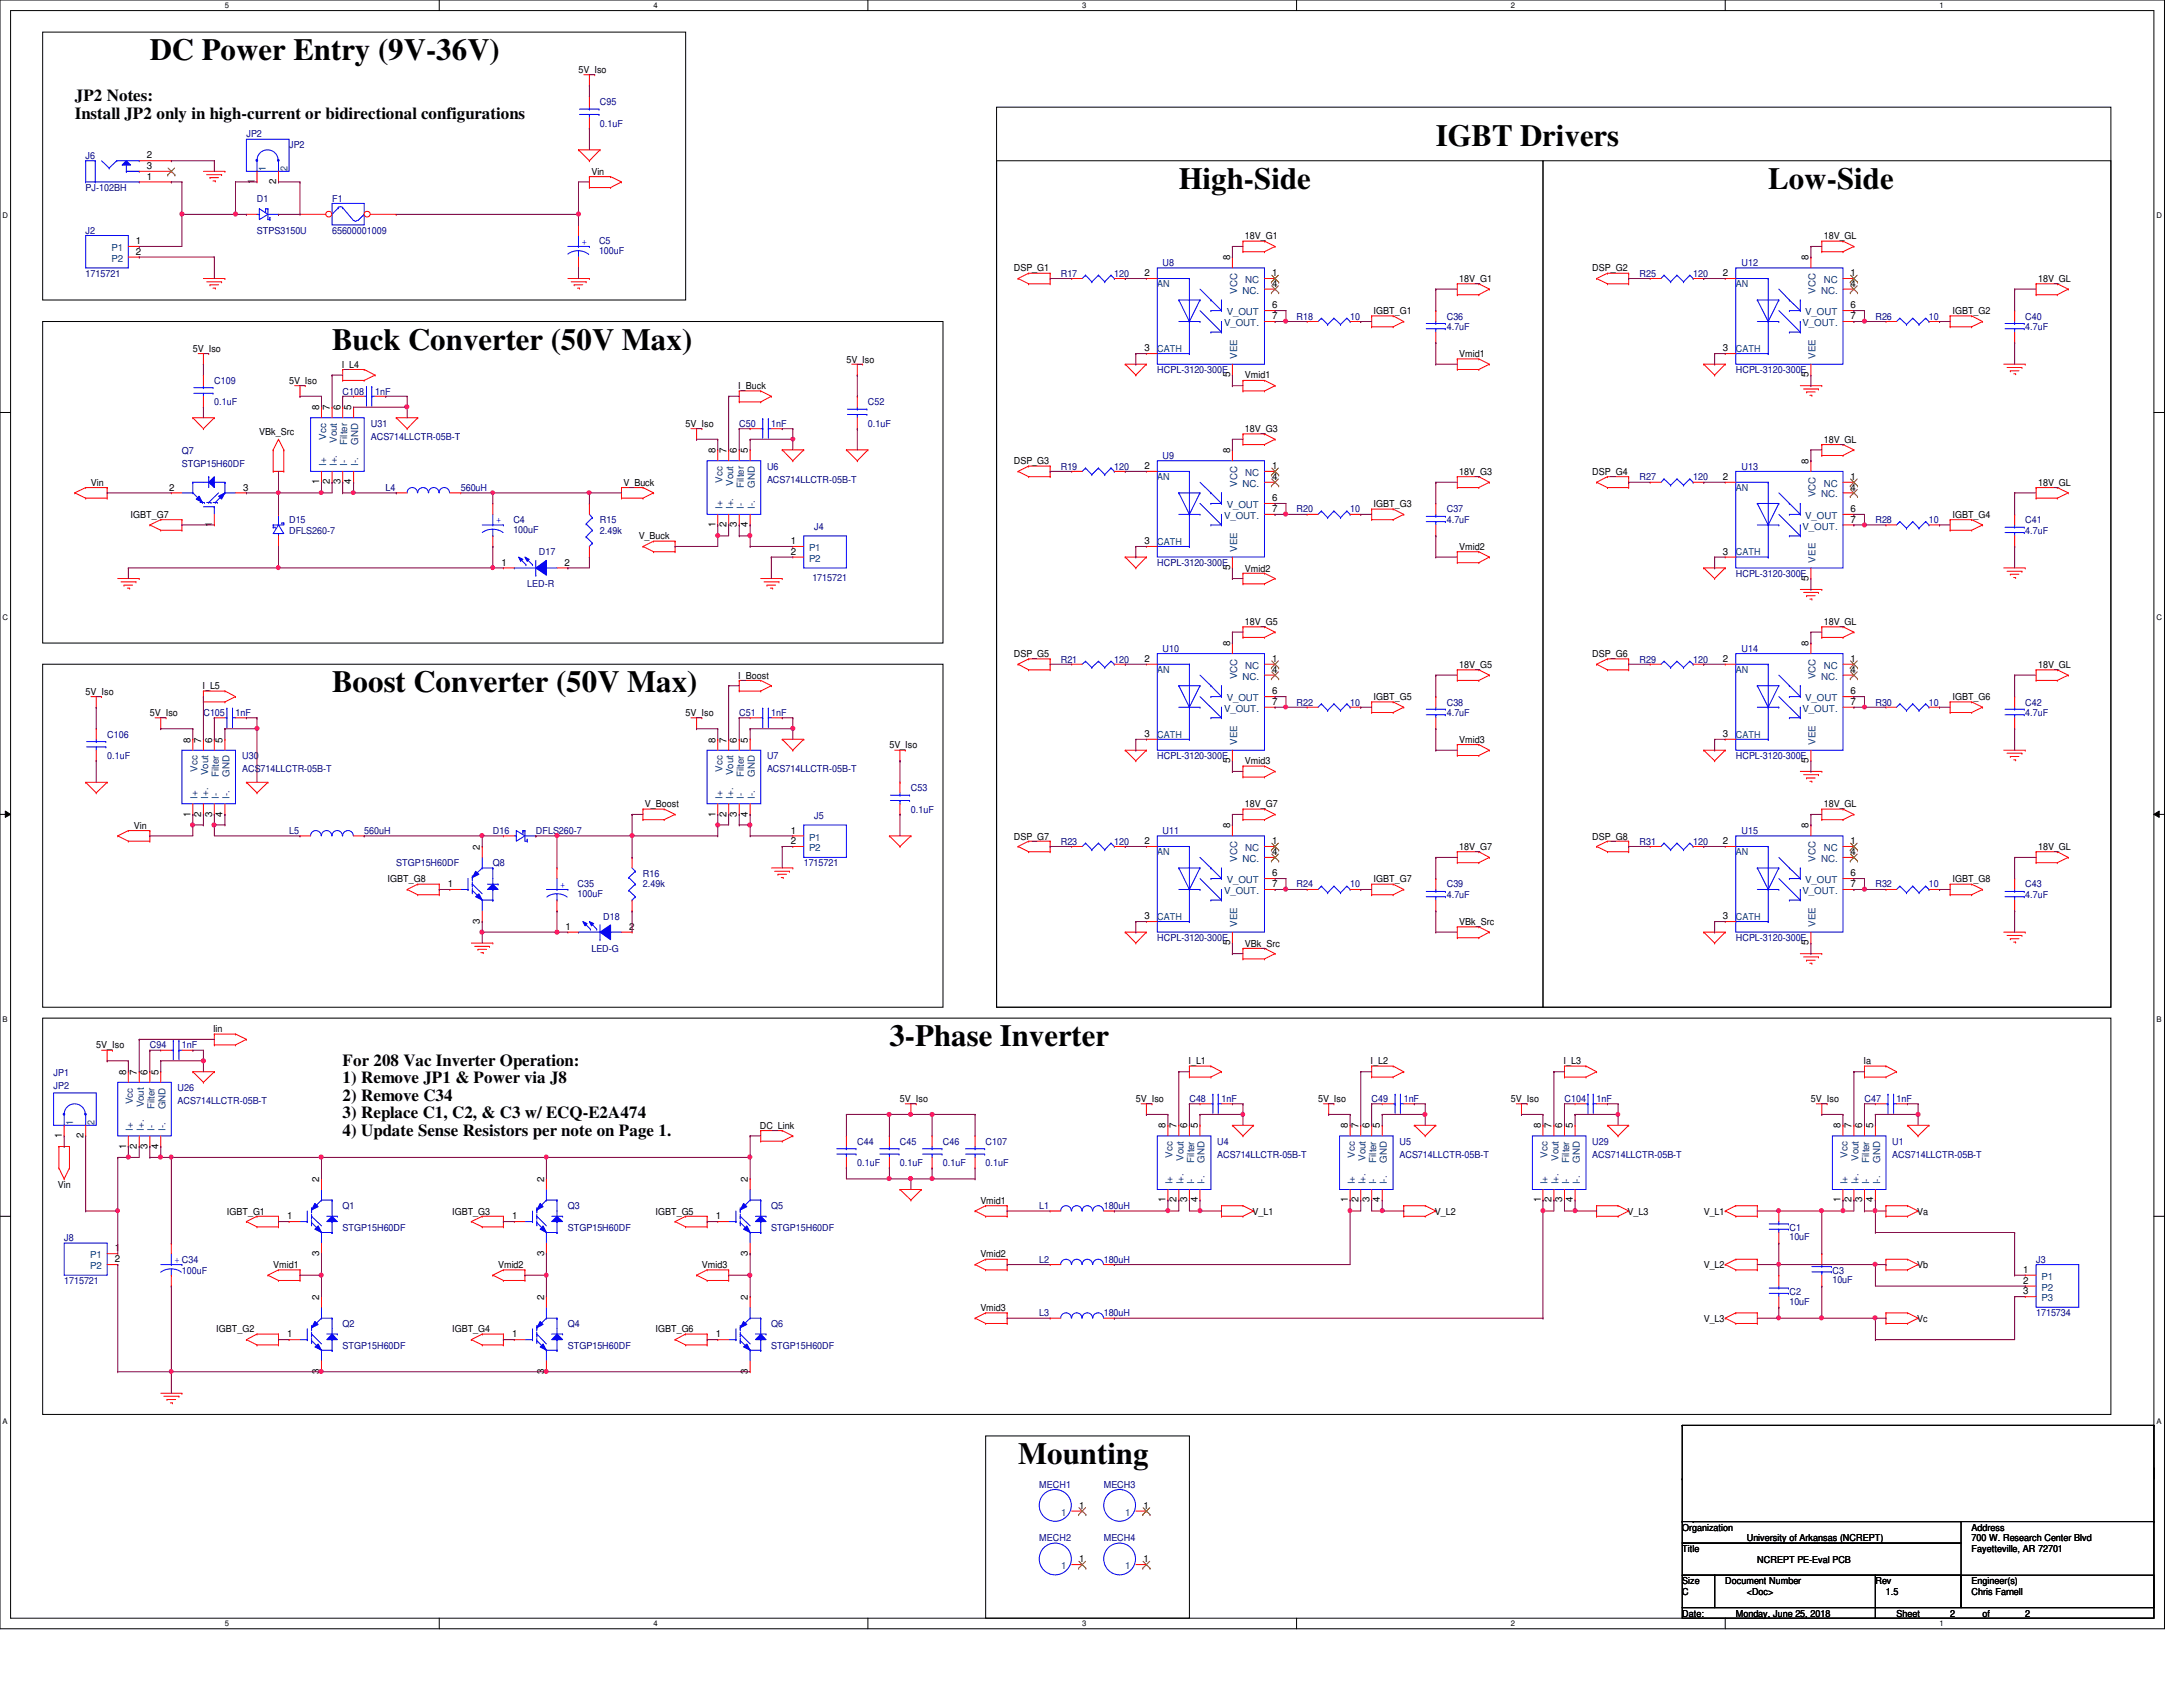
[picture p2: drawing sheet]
<svg xmlns="http://www.w3.org/2000/svg" width="279mm" height="216mm" viewBox="0 0 279 216" stroke-linecap="round" stroke-linejoin="round" font-family="sans-serif">
<defs><g id="words">
<g font-size="3.9">
<text x="19.2" y="7.7">DC Power Entry (9V-36V)</text>
<text x="183.8" y="18.7">IGBT Drivers</text>
<text x="150.9" y="24.2">High-Side</text>
<text x="226.3" y="24.2">Low-Side</text>
<text x="42.5" y="44.7">Buck Converter (50V Max)</text>
<text x="42.5" y="88.6">Boost Converter (50V Max)</text>
<text x="113.8" y="133.9">3-Phase Inverter</text>
<text x="130.3" y="187.4">Mounting</text>
</g>
<g font-size="2.2">
<text x="9.6" y="13">JP2 Notes:</text>
<text x="9.6" y="15.2">Install JP2 only in high-current or bidirectional configurations</text>
<text x="43.9" y="136.4">For 208 Vac Inverter Operation:</text>
<text x="43.9" y="138.6">1) Remove JP1 &amp; Power via J8</text>
<text x="43.9" y="140.9">2) Remove C34</text>
<text x="43.9" y="143.1">3) Replace C1, C2, &amp; C3 w/ ECQ-E2A474</text>
<text x="43.9" y="145.4">4) Update Sense Resistors per note on Page 1.</text>
</g>
<g font-size="1.2">
<text x="74" y="9.4">5V_Iso</text>
<text x="18.8" y="20.3">2</text>
<text x="18.8" y="21.6">3</text>
<text x="18.8" y="23">1</text>
<text x="32.6" y="23.6" transform="rotate(-90 32.6 23.6)">1</text>
<text x="35.3" y="23.6" transform="rotate(-90 35.3 23.6)">2</text>
<text x="75.7" y="22.4">Vin</text>
<text x="17.4" y="31.2">1</text>
<text x="17.4" y="32.6">2</text>
<text x="129.8" y="34.7">DSP_G1</text>
<text x="146.5" y="35.3">2</text>
<text x="157.4" y="33.3" transform="rotate(-90 157.4 33.3)">8</text>
<text x="159.3" y="30.6">18V_G1</text>
<text x="162.8" y="35.3">1</text>
<text x="203.8" y="34.7">DSP_G2</text>
<text x="220.5" y="35.3">2</text>
<text x="231.5" y="33.3" transform="rotate(-90 231.5 33.3)">8</text>
<text x="233.4" y="30.6">18V_GL</text>
<text x="236.9" y="35.3">1</text>
<text x="162.8" y="36.7">4</text>
<text x="162.8" y="39.5">6</text>
<text x="162.8" y="40.9">7</text>
<text x="175.8" y="40.2">IGBT_G1</text>
<text x="186.8" y="36.1">18V_G1</text>
<text x="236.9" y="36.7">4</text>
<text x="236.9" y="39.5">6</text>
<text x="236.9" y="40.9">7</text>
<text x="249.9" y="40.2">IGBT_G2</text>
<text x="260.9" y="36.1">18V_GL</text>
<text x="24.7" y="45">5V_Iso</text>
<text x="43.7" y="47.1">I_L4</text>
<text x="108.3" y="46.4">5V_Iso</text>
<text x="146.5" y="45">3</text>
<text x="186.8" y="45.7">Vmid1</text>
<text x="220.5" y="45">3</text>
<text x="37" y="49.1">5V_Iso</text>
<text x="40.9" y="52.5" transform="rotate(-90 40.9 52.5)">8</text>
<text x="42.2" y="52.5" transform="rotate(-90 42.2 52.5)">7</text>
<text x="43.6" y="52.5" transform="rotate(-90 43.6 52.5)">6</text>
<text x="45" y="52.5" transform="rotate(-90 45 52.5)">5</text>
<text x="94.5" y="49.8">I_Buck</text>
<text x="157.4" y="48.3" transform="rotate(-90 157.4 48.3)">5</text>
<text x="159.3" y="48.4">Vmid1</text>
<text x="231.5" y="48.3" transform="rotate(-90 231.5 48.3)">5</text>
<text x="33.2" y="55.7">VBk_Src</text>
<text x="87.8" y="54.6">5V_Iso</text>
<text x="91.6" y="58" transform="rotate(-90 91.6 58)">8</text>
<text x="93" y="58" transform="rotate(-90 93 58)">7</text>
<text x="94.3" y="58" transform="rotate(-90 94.3 58)">6</text>
<text x="95.7" y="58" transform="rotate(-90 95.7 58)">5</text>
<text x="129.8" y="59.4">DSP_G3</text>
<text x="157.4" y="58" transform="rotate(-90 157.4 58)">8</text>
<text x="159.3" y="55.3">18V_G3</text>
<text x="231.5" y="59.4" transform="rotate(-90 231.5 59.4)">8</text>
<text x="233.4" y="56.7">18V_GL</text>
<text x="11.6" y="62.1">Vin</text>
<text x="21.6" y="62.8">2</text>
<text x="31.1" y="62.8">3</text>
<text x="40.9" y="62" transform="rotate(-90 40.9 62)">1</text>
<text x="42.2" y="62" transform="rotate(-90 42.2 62)">2</text>
<text x="43.6" y="62" transform="rotate(-90 43.6 62)">3</text>
<text x="45" y="62" transform="rotate(-90 45 62)">4</text>
<text x="79.8" y="62.1">V_Buck</text>
<text x="146.5" y="60">2</text>
<text x="162.8" y="60">1</text>
<text x="162.8" y="61.4">4</text>
<text x="162.8" y="64.1">6</text>
<text x="162.8" y="65.5">7</text>
<text x="175.8" y="64.9">IGBT_G3</text>
<text x="186.8" y="60.8">18V_G3</text>
<text x="203.8" y="60.8">DSP_G4</text>
<text x="220.5" y="61.4">2</text>
<text x="236.9" y="61.4">1</text>
<text x="236.9" y="62.8">4</text>
<text x="236.9" y="65.5">6</text>
<text x="260.9" y="62.1">18V_GL</text>
<text x="16.7" y="66.3">IGBT_G7</text>
<text x="27.1" y="67.5" transform="rotate(-90 27.1 67.5)">1</text>
<text x="81.7" y="69">V_Buck</text>
<text x="91.6" y="67.5" transform="rotate(-90 91.6 67.5)">1</text>
<text x="93" y="67.5" transform="rotate(-90 93 67.5)">2</text>
<text x="94.3" y="67.5" transform="rotate(-90 94.3 67.5)">3</text>
<text x="95.7" y="67.5" transform="rotate(-90 95.7 67.5)">4</text>
<text x="101.2" y="69.6">1</text>
<text x="101.2" y="71">2</text>
<text x="146.5" y="69.6">3</text>
<text x="186.8" y="70.4">Vmid2</text>
<text x="220.5" y="71">3</text>
<text x="236.9" y="66.9">7</text>
<text x="249.9" y="66.3">IGBT_G4</text>
<text x="64.2" y="72.4">1</text>
<text x="72.3" y="72.4">2</text>
<text x="157.4" y="72.9" transform="rotate(-90 157.4 72.9)">5</text>
<text x="159.3" y="73.2">Vmid2</text>
<text x="231.5" y="74.3" transform="rotate(-90 231.5 74.3)">5</text>
<text x="157.4" y="82.7" transform="rotate(-90 157.4 82.7)">8</text>
<text x="159.3" y="80">18V_G5</text>
<text x="231.5" y="82.7" transform="rotate(-90 231.5 82.7)">8</text>
<text x="233.4" y="80">18V_GL</text>
<text x="11" y="88.9">5V_Iso</text>
<text x="25.9" y="88.2">I_L5</text>
<text x="94.5" y="86.9">I_Boost</text>
<text x="129.8" y="84.1">DSP_G5</text>
<text x="146.5" y="84.7">2</text>
<text x="162.8" y="84.7">1</text>
<text x="162.8" y="86.1">4</text>
<text x="162.8" y="88.9">6</text>
<text x="175.8" y="89.6">IGBT_G5</text>
<text x="186.8" y="85.5">18V_G5</text>
<text x="203.8" y="84.1">DSP_G6</text>
<text x="220.5" y="84.7">2</text>
<text x="236.9" y="84.7">1</text>
<text x="236.9" y="86.1">4</text>
<text x="236.9" y="88.9">6</text>
<text x="249.9" y="89.6">IGBT_G6</text>
<text x="260.9" y="85.5">18V_GL</text>
<text x="19.2" y="91.7">5V_Iso</text>
<text x="24.4" y="95" transform="rotate(-90 24.4 95)">8</text>
<text x="25.7" y="95" transform="rotate(-90 25.7 95)">7</text>
<text x="27.1" y="95" transform="rotate(-90 27.1 95)">6</text>
<text x="28.5" y="95" transform="rotate(-90 28.5 95)">5</text>
<text x="87.8" y="91.7">5V_Iso</text>
<text x="91.6" y="95" transform="rotate(-90 91.6 95)">8</text>
<text x="93" y="95" transform="rotate(-90 93 95)">7</text>
<text x="94.3" y="95" transform="rotate(-90 94.3 95)">6</text>
<text x="95.7" y="95" transform="rotate(-90 95.7 95)">5</text>
<text x="113.8" y="95.8">5V_Iso</text>
<text x="146.5" y="94.3">3</text>
<text x="162.8" y="90.2">7</text>
<text x="186.8" y="95.1">Vmid3</text>
<text x="220.5" y="94.3">3</text>
<text x="236.9" y="90.2">7</text>
<text x="157.4" y="97.7" transform="rotate(-90 157.4 97.7)">5</text>
<text x="159.3" y="97.8">Vmid3</text>
<text x="231.5" y="97.7" transform="rotate(-90 231.5 97.7)">5</text>
<text x="17.1" y="106">Vin</text>
<text x="24.4" y="104.5" transform="rotate(-90 24.4 104.5)">1</text>
<text x="25.7" y="104.5" transform="rotate(-90 25.7 104.5)">2</text>
<text x="27.1" y="104.5" transform="rotate(-90 27.1 104.5)">3</text>
<text x="28.5" y="104.5" transform="rotate(-90 28.5 104.5)">4</text>
<text x="82.5" y="103.3">V_Boost</text>
<text x="91.6" y="104.5" transform="rotate(-90 91.6 104.5)">1</text>
<text x="93" y="104.5" transform="rotate(-90 93 104.5)">2</text>
<text x="94.3" y="104.5" transform="rotate(-90 94.3 104.5)">3</text>
<text x="95.7" y="104.5" transform="rotate(-90 95.7 104.5)">4</text>
<text x="101.2" y="106.7">1</text>
<text x="129.8" y="107.4">DSP_G7</text>
<text x="157.4" y="106" transform="rotate(-90 157.4 106)">8</text>
<text x="159.3" y="103.3">18V_G7</text>
<text x="203.8" y="107.4">DSP_G8</text>
<text x="231.5" y="106" transform="rotate(-90 231.5 106)">8</text>
<text x="233.4" y="103.3">18V_GL</text>
<text x="49.6" y="112.9">IGBT_G8</text>
<text x="57.3" y="113.5">1</text>
<text x="61.4" y="108.8" transform="rotate(-90 61.4 108.8)">2</text>
<text x="101.2" y="108">2</text>
<text x="146.5" y="108">2</text>
<text x="162.8" y="108">1</text>
<text x="162.8" y="109.4">4</text>
<text x="162.8" y="112.1">6</text>
<text x="162.8" y="113.5">7</text>
<text x="175.8" y="112.9">IGBT_G7</text>
<text x="186.8" y="108.8">18V_G7</text>
<text x="220.5" y="108">2</text>
<text x="236.9" y="108">1</text>
<text x="236.9" y="109.4">4</text>
<text x="236.9" y="112.1">6</text>
<text x="236.9" y="113.5">7</text>
<text x="249.9" y="112.9">IGBT_G8</text>
<text x="260.9" y="108.8">18V_GL</text>
<text x="61.4" y="118.2" transform="rotate(-90 61.4 118.2)">3</text>
<text x="72.4" y="119">1</text>
<text x="80.5" y="119">2</text>
<text x="146.5" y="117.6">3</text>
<text x="186.8" y="118.4">VBk_Src</text>
<text x="220.5" y="117.6">3</text>
<text x="157.4" y="120.9" transform="rotate(-90 157.4 120.9)">5</text>
<text x="159.3" y="121.2">VBk_Src</text>
<text x="231.5" y="120.9" transform="rotate(-90 231.5 120.9)">5</text>
<text x="12.3" y="134.2">5V_Iso</text>
<text x="16.1" y="137.5" transform="rotate(-90 16.1 137.5)">8</text>
<text x="17.5" y="137.5" transform="rotate(-90 17.5 137.5)">7</text>
<text x="18.9" y="137.5" transform="rotate(-90 18.9 137.5)">6</text>
<text x="20.3" y="137.5" transform="rotate(-90 20.3 137.5)">5</text>
<text x="27.3" y="132.1">Iin</text>
<text x="152.1" y="136.2">I_L1</text>
<text x="175.4" y="136.2">I_L2</text>
<text x="200.1" y="136.2">I_L3</text>
<text x="238.5" y="136.2">Ia</text>
<text x="115.2" y="141">5V_Iso</text>
<text x="145.4" y="141">5V_Iso</text>
<text x="168.7" y="141">5V_Iso</text>
<text x="193.4" y="141">5V_Iso</text>
<text x="231.8" y="141">5V_Iso</text>
<text x="7.9" y="145.7" transform="rotate(-90 7.9 145.7)">1</text>
<text x="10.7" y="145.7" transform="rotate(-90 10.7 145.7)">2</text>
<text x="16.1" y="147" transform="rotate(-90 16.1 147)">1</text>
<text x="17.5" y="147" transform="rotate(-90 17.5 147)">2</text>
<text x="18.9" y="147" transform="rotate(-90 18.9 147)">3</text>
<text x="20.3" y="147" transform="rotate(-90 20.3 147)">4</text>
<text x="97.2" y="144.4">DC_Link</text>
<text x="149.2" y="144.4" transform="rotate(-90 149.2 144.4)">8</text>
<text x="150.6" y="144.4" transform="rotate(-90 150.6 144.4)">7</text>
<text x="151.9" y="144.4" transform="rotate(-90 151.9 144.4)">6</text>
<text x="153.3" y="144.4" transform="rotate(-90 153.3 144.4)">5</text>
<text x="172.5" y="144.4" transform="rotate(-90 172.5 144.4)">8</text>
<text x="173.9" y="144.4" transform="rotate(-90 173.9 144.4)">7</text>
<text x="175.3" y="144.4" transform="rotate(-90 175.3 144.4)">6</text>
<text x="176.6" y="144.4" transform="rotate(-90 176.6 144.4)">5</text>
<text x="197.2" y="144.4" transform="rotate(-90 197.2 144.4)">8</text>
<text x="198.6" y="144.4" transform="rotate(-90 198.6 144.4)">7</text>
<text x="199.9" y="144.4" transform="rotate(-90 199.9 144.4)">6</text>
<text x="201.3" y="144.4" transform="rotate(-90 201.3 144.4)">5</text>
<text x="235.6" y="144.4" transform="rotate(-90 235.6 144.4)">8</text>
<text x="237" y="144.4" transform="rotate(-90 237 144.4)">7</text>
<text x="238.3" y="144.4" transform="rotate(-90 238.3 144.4)">6</text>
<text x="239.7" y="144.4" transform="rotate(-90 239.7 144.4)">5</text>
<text x="7.4" y="152">Vin</text>
<text x="29" y="155.4">IGBT_G1</text>
<text x="40.9" y="151.3" transform="rotate(-90 40.9 151.3)">2</text>
<text x="57.9" y="155.4">IGBT_G3</text>
<text x="69.6" y="151.3" transform="rotate(-90 69.6 151.3)">2</text>
<text x="83.9" y="155.4">IGBT_G5</text>
<text x="95.7" y="151.3" transform="rotate(-90 95.7 151.3)">2</text>
<text x="125.5" y="154.1">Vmid1</text>
<text x="149.2" y="153.9" transform="rotate(-90 149.2 153.9)">1</text>
<text x="150.6" y="153.9" transform="rotate(-90 150.6 153.9)">2</text>
<text x="151.9" y="153.9" transform="rotate(-90 151.9 153.9)">3</text>
<text x="153.3" y="153.9" transform="rotate(-90 153.3 153.9)">4</text>
<text x="160.3" y="155.4">V_L1</text>
<text x="172.5" y="153.9" transform="rotate(-90 172.5 153.9)">1</text>
<text x="173.9" y="153.9" transform="rotate(-90 173.9 153.9)">2</text>
<text x="175.3" y="153.9" transform="rotate(-90 175.3 153.9)">3</text>
<text x="176.6" y="153.9" transform="rotate(-90 176.6 153.9)">4</text>
<text x="183.6" y="155.4">V_L2</text>
<text x="197.2" y="153.9" transform="rotate(-90 197.2 153.9)">1</text>
<text x="198.6" y="153.9" transform="rotate(-90 198.6 153.9)">2</text>
<text x="199.9" y="153.9" transform="rotate(-90 199.9 153.9)">3</text>
<text x="201.3" y="153.9" transform="rotate(-90 201.3 153.9)">4</text>
<text x="208.3" y="155.4">V_L3</text>
<text x="218.1" y="155.4">V_L1</text>
<text x="235.6" y="153.9" transform="rotate(-90 235.6 153.9)">1</text>
<text x="237" y="153.9" transform="rotate(-90 237 153.9)">2</text>
<text x="238.3" y="153.9" transform="rotate(-90 238.3 153.9)">3</text>
<text x="239.7" y="153.9" transform="rotate(-90 239.7 153.9)">4</text>
<text x="245.4" y="155.4">Va</text>
<text x="14.7" y="160.1">1</text>
<text x="14.7" y="161.5">2</text>
<text x="36.7" y="156">1</text>
<text x="40.9" y="160.7" transform="rotate(-90 40.9 160.7)">3</text>
<text x="65.5" y="156">1</text>
<text x="69.6" y="160.7" transform="rotate(-90 69.6 160.7)">3</text>
<text x="91.6" y="156">1</text>
<text x="95.7" y="160.7" transform="rotate(-90 95.7 160.7)">3</text>
<text x="125.5" y="160.9">Vmid2</text>
<text x="35" y="162.3">Vmid1</text>
<text x="40.9" y="166.3" transform="rotate(-90 40.9 166.3)">2</text>
<text x="63.8" y="162.3">Vmid2</text>
<text x="69.6" y="166.3" transform="rotate(-90 69.6 166.3)">2</text>
<text x="89.8" y="162.3">Vmid3</text>
<text x="95.7" y="166.3" transform="rotate(-90 95.7 166.3)">2</text>
<text x="125.5" y="167.8">Vmid3</text>
<text x="218.1" y="162.3">V_L2</text>
<text x="245.4" y="162.3">Vb</text>
<text x="259" y="162.9">1</text>
<text x="259" y="164.3">2</text>
<text x="259" y="165.7">3</text>
<text x="27.7" y="170.5">IGBT_G2</text>
<text x="36.7" y="171.2">1</text>
<text x="57.9" y="170.5">IGBT_G4</text>
<text x="65.5" y="171.2">1</text>
<text x="83.9" y="170.5">IGBT_G6</text>
<text x="91.6" y="171.2">1</text>
<text x="218.1" y="169.2">V_L3</text>
<text x="245.4" y="169.2">Vc</text>
<text x="40.9" y="175.8" transform="rotate(-90 40.9 175.8)">3</text>
<text x="69.6" y="175.8" transform="rotate(-90 69.6 175.8)">3</text>
<text x="95.7" y="175.8" transform="rotate(-90 95.7 175.8)">3</text>
<text x="138.1" y="193.1">1</text>
<text x="146.3" y="193.1">1</text>
<text x="215.3" y="195.9">Organization</text>
<text x="223.6" y="197.3">University of Arkansas (NCREPT)</text>
<text x="252.3" y="197.3">700 W. Research Center Blvd</text>
<text x="252.3" y="195.9">Address</text>
<text x="138.1" y="199.9">1</text>
<text x="146.3" y="199.9">1</text>
<text x="215.3" y="198.6">Title</text>
<text x="215.3" y="202.7">Size</text>
<text x="220.8" y="202.7">Document Number</text>
<text x="224.9" y="200">NCREPT PE-Eval PCB</text>
<text x="240" y="202.7">Rev</text>
<text x="252.3" y="198.6">Fayetteville, AR 72701</text>
<text x="252.3" y="202.7">Engineer(s)</text>
<text x="215.3" y="206.9">Date:</text>
<text x="215.3" y="204.1">C</text>
<text x="222.2" y="206.9">Monday, June 25, 2018</text>
<text x="223.6" y="204.1">&lt;Doc&gt;</text>
<text x="241.4" y="204.1">1.5</text>
<text x="242.7" y="206.9">Sheet</text>
<text x="249.6" y="206.9">2</text>
<text x="252.3" y="204.1">Chris Farnell</text>
<text x="253.7" y="206.9">of</text>
<text x="259.2" y="206.9">2</text>
</g>
<g font-size="1.2" fill="#000080">
<text x="31.5" y="17.6">JP2</text>
<text x="76.8" y="13.5">C95</text>
<text x="76.8" y="16.2">0.1uF</text>
<text x="11" y="20.3">J6</text>
<text x="37" y="19">JP2</text>
<text x="11" y="29.9">J2</text>
<text x="11" y="24.4">PJ-102BH</text>
<text x="32.9" y="25.8">D1</text>
<text x="32.9" y="29.9">STPS3150U</text>
<text x="42.5" y="25.8">F1</text>
<text x="42.5" y="29.9">65600001009</text>
<text x="11" y="35.4">1715721</text>
<text x="76.7" y="31.3">C5</text>
<text x="76.7" y="32.6">100uF</text>
<text x="135.8" y="35.4">R17</text>
<text x="142.6" y="35.4">120</text>
<text x="148.8" y="34">U8</text>
<text x="209.8" y="35.4">R25</text>
<text x="216.7" y="35.4">120</text>
<text x="222.9" y="34">U12</text>
<text x="165.9" y="40.9">R18</text>
<text x="172.8" y="40.9">10</text>
<text x="185.2" y="40.9">C36</text>
<text x="240" y="40.9">R26</text>
<text x="246.9" y="40.9">10</text>
<text x="259.2" y="40.9">C40</text>
<text x="148.1" y="47.8">HCPL-3120-300E</text>
<text x="185.2" y="42.3">4.7uF</text>
<text x="222.2" y="47.8">HCPL-3120-300E</text>
<text x="259.2" y="42.3">4.7uF</text>
<text x="27.4" y="49.1">C109</text>
<text x="27.4" y="51.9">0.1uF</text>
<text x="43.9" y="50.5">C108</text>
<text x="48" y="50.5">1nF</text>
<text x="111.1" y="51.9">C52</text>
<text x="23.3" y="58.2">Q7</text>
<text x="23.3" y="59.8">STGP15H60DF</text>
<text x="47.5" y="54.6">U31</text>
<text x="47.5" y="56.3">ACS714LLCTR-05B-T</text>
<text x="94.6" y="54.6">C50</text>
<text x="98.7" y="54.6">1nF</text>
<text x="111.1" y="54.6">0.1uF</text>
<text x="148.8" y="58.7">U9</text>
<text x="49.4" y="62.9">L4</text>
<text x="59" y="62.9">560uH</text>
<text x="98.2" y="60.1">U6</text>
<text x="98.2" y="61.8">ACS714LLCTR-05B-T</text>
<text x="135.8" y="60.1">R19</text>
<text x="142.6" y="60.1">120</text>
<text x="165.9" y="65.6">R20</text>
<text x="172.8" y="65.6">10</text>
<text x="185.2" y="65.6">C37</text>
<text x="209.8" y="61.5">R27</text>
<text x="216.7" y="61.5">120</text>
<text x="222.9" y="60.1">U13</text>
<text x="37" y="67">D15</text>
<text x="37" y="68.3">DFLS260-7</text>
<text x="65.7" y="67">C4</text>
<text x="65.7" y="68.2">100uF</text>
<text x="69" y="71.1">D17</text>
<text x="76.8" y="67">R15</text>
<text x="76.8" y="68.3">2.49k</text>
<text x="104.2" y="67.8">J4</text>
<text x="185.2" y="67">4.7uF</text>
<text x="240" y="67">R28</text>
<text x="246.9" y="67">10</text>
<text x="259.2" y="67">C41</text>
<text x="259.2" y="68.3">4.7uF</text>
<text x="67.5" y="75.2">LED-R</text>
<text x="104" y="74.4">1715721</text>
<text x="148.1" y="72.4">HCPL-3120-300E</text>
<text x="222.2" y="73.8">HCPL-3120-300E</text>
<text x="148.8" y="83.4">U10</text>
<text x="222.9" y="83.4">U14</text>
<text x="135.8" y="84.8">R21</text>
<text x="142.6" y="84.8">120</text>
<text x="209.8" y="84.8">R29</text>
<text x="216.7" y="84.8">120</text>
<text x="13.7" y="94.4">C106</text>
<text x="26" y="91.7">C105</text>
<text x="30.1" y="91.7">1nF</text>
<text x="94.6" y="91.7">C51</text>
<text x="98.7" y="91.7">1nF</text>
<text x="165.9" y="90.3">R22</text>
<text x="172.8" y="90.3">10</text>
<text x="185.2" y="90.3">C38</text>
<text x="185.2" y="91.7">4.7uF</text>
<text x="240" y="90.3">R30</text>
<text x="246.9" y="90.3">10</text>
<text x="259.2" y="90.3">C42</text>
<text x="259.2" y="91.7">4.7uF</text>
<text x="13.7" y="97.2">0.1uF</text>
<text x="31" y="97.2">U30</text>
<text x="31" y="98.8">ACS714LLCTR-05B-T</text>
<text x="98.2" y="97.2">U7</text>
<text x="98.2" y="98.8">ACS714LLCTR-05B-T</text>
<text x="116.6" y="101.3">C53</text>
<text x="148.1" y="97.2">HCPL-3120-300E</text>
<text x="222.2" y="97.2">HCPL-3120-300E</text>
<text x="37" y="106.7">L5</text>
<text x="46.6" y="106.7">560uH</text>
<text x="63.1" y="106.7">D16</text>
<text x="68.6" y="106.7">DFLS260-7</text>
<text x="104.2" y="104.8">J5</text>
<text x="116.6" y="104">0.1uF</text>
<text x="148.8" y="106.7">U11</text>
<text x="222.9" y="106.7">U15</text>
<text x="50.7" y="110.9">STGP15H60DF</text>
<text x="63.1" y="110.9">Q8</text>
<text x="73.9" y="113.6">C35</text>
<text x="82.3" y="112.2">R16</text>
<text x="82.3" y="113.6">2.49k</text>
<text x="102.9" y="110.9">1715721</text>
<text x="135.8" y="108.1">R23</text>
<text x="142.6" y="108.1">120</text>
<text x="165.9" y="113.6">R24</text>
<text x="172.8" y="113.6">10</text>
<text x="185.2" y="113.6">C39</text>
<text x="209.8" y="108.1">R31</text>
<text x="216.7" y="108.1">120</text>
<text x="240" y="113.6">R32</text>
<text x="246.9" y="113.6">10</text>
<text x="259.2" y="113.6">C43</text>
<text x="73.9" y="114.9">100uF</text>
<text x="77.2" y="117.7">D18</text>
<text x="185.2" y="115">4.7uF</text>
<text x="259.2" y="115">4.7uF</text>
<text x="75.7" y="121.8">LED-G</text>
<text x="148.1" y="120.4">HCPL-3120-300E</text>
<text x="222.2" y="120.4">HCPL-3120-300E</text>
<text x="6.9" y="137.8">JP1</text>
<text x="19.2" y="134.2">C94</text>
<text x="23.3" y="134.2">1nF</text>
<text x="6.9" y="139.4">JP2</text>
<text x="22.7" y="139.7">U26</text>
<text x="22.7" y="141.3">ACS714LLCTR-05B-T</text>
<text x="152.2" y="141">C48</text>
<text x="156.3" y="141">1nF</text>
<text x="175.6" y="141">C49</text>
<text x="179.7" y="141">1nF</text>
<text x="200.2" y="141">C104</text>
<text x="204.3" y="141">1nF</text>
<text x="238.6" y="141">C47</text>
<text x="242.7" y="141">1nF</text>
<text x="109.7" y="146.5">C44</text>
<text x="109.7" y="149.3">0.1uF</text>
<text x="115.2" y="146.5">C45</text>
<text x="115.2" y="149.3">0.1uF</text>
<text x="120.7" y="146.5">C46</text>
<text x="120.7" y="149.3">0.1uF</text>
<text x="126.2" y="146.5">C107</text>
<text x="126.2" y="149.3">0.1uF</text>
<text x="155.8" y="146.5">U4</text>
<text x="155.8" y="148.2">ACS714LLCTR-05B-T</text>
<text x="179.1" y="146.5">U5</text>
<text x="179.1" y="148.2">ACS714LLCTR-05B-T</text>
<text x="203.8" y="146.5">U29</text>
<text x="203.8" y="148.2">ACS714LLCTR-05B-T</text>
<text x="242.2" y="146.5">U1</text>
<text x="242.2" y="148.2">ACS714LLCTR-05B-T</text>
<text x="43.9" y="154.7">Q1</text>
<text x="72.7" y="154.7">Q3</text>
<text x="98.7" y="154.7">Q5</text>
<text x="133" y="154.7">L1</text>
<text x="141.3" y="154.7">180uH</text>
<text x="8.2" y="158.9">J8</text>
<text x="43.9" y="157.5">STGP15H60DF</text>
<text x="72.7" y="157.5">STGP15H60DF</text>
<text x="98.7" y="157.5">STGP15H60DF</text>
<text x="133" y="161.6">L2</text>
<text x="141.3" y="161.6">180uH</text>
<text x="229" y="157.5">C1</text>
<text x="229" y="158.7">10uF</text>
<text x="260.6" y="161.6">J3</text>
<text x="8.2" y="164.3">1715721</text>
<text x="23.3" y="163">100uF</text>
<text x="229" y="165.7">C2</text>
<text x="229" y="167">10uF</text>
<text x="234.5" y="163">C3</text>
<text x="234.5" y="164.2">10uF</text>
<text x="43.9" y="169.8">Q2</text>
<text x="43.9" y="172.6">STGP15H60DF</text>
<text x="72.7" y="169.8">Q4</text>
<text x="72.7" y="172.6">STGP15H60DF</text>
<text x="98.7" y="169.8">Q6</text>
<text x="98.7" y="172.6">STGP15H60DF</text>
<text x="133" y="168.4">L3</text>
<text x="141.3" y="168.4">180uH</text>
<text x="260.6" y="168.4">1715734</text>
<text x="133" y="190.4">MECH1</text>
<text x="141.3" y="190.4">MECH3</text>
<text x="133" y="197.3">MECH2</text>
<text x="141.3" y="197.3">MECH4</text>
</g>
<g font-size="1.2" fill="#004080">
<text x="34" y="21.9" transform="rotate(-90 34 21.9)">1</text>
<text x="36.8" y="21.9" transform="rotate(-90 36.8 21.9)">2</text>
<text x="14.3" y="32.1">P1</text>
<text x="14.3" y="33.5">P2</text>
<text x="148.1" y="36.8">AN</text>
<text x="156.7" y="41.7">V_OUT.</text>
<text x="157" y="40.3">V_OUT</text>
<text x="158.3" y="37.6" transform="rotate(-90 158.3 37.6)">VCC</text>
<text x="159" y="37.6">NC.</text>
<text x="159.4" y="36.2">NC</text>
<text x="222.2" y="36.8">AN</text>
<text x="230.7" y="41.7">V_OUT.</text>
<text x="231.1" y="40.3">V_OUT</text>
<text x="232.4" y="37.6" transform="rotate(-90 232.4 37.6)">VCC</text>
<text x="233.1" y="37.6">NC.</text>
<text x="233.4" y="36.2">NC</text>
<text x="148.1" y="45">CATH</text>
<text x="158.3" y="45.9" transform="rotate(-90 158.3 45.9)">VEE</text>
<text x="222.2" y="45">CATH</text>
<text x="232.4" y="45.9" transform="rotate(-90 232.4 45.9)">VEE</text>
<text x="41.7" y="59.6" transform="rotate(-90 41.7 59.6)">I+</text>
<text x="41.7" y="56.3" transform="rotate(-90 41.7 56.3)">Vcc</text>
<text x="43.1" y="59.6" transform="rotate(-90 43.1 59.6)">I+.</text>
<text x="43.1" y="56.7" transform="rotate(-90 43.1 56.7)">Vout</text>
<text x="44.4" y="59.6" transform="rotate(-90 44.4 59.6)">I-</text>
<text x="44.4" y="56.9" transform="rotate(-90 44.4 56.9)">Filter</text>
<text x="45.8" y="59.6" transform="rotate(-90 45.8 59.6)">I-.</text>
<text x="45.8" y="56.9" transform="rotate(-90 45.8 56.9)">GND</text>
<text x="92.5" y="65.2" transform="rotate(-90 92.5 65.2)">I+</text>
<text x="92.5" y="61.8" transform="rotate(-90 92.5 61.8)">Vcc</text>
<text x="93.9" y="65.2" transform="rotate(-90 93.9 65.2)">I+.</text>
<text x="93.9" y="62.2" transform="rotate(-90 93.9 62.2)">Vout</text>
<text x="95.2" y="65.2" transform="rotate(-90 95.2 65.2)">I-</text>
<text x="95.2" y="62.4" transform="rotate(-90 95.2 62.4)">Filter</text>
<text x="96.6" y="65.2" transform="rotate(-90 96.6 65.2)">I-.</text>
<text x="96.6" y="62.4" transform="rotate(-90 96.6 62.4)">GND</text>
<text x="148.1" y="61.5">AN</text>
<text x="157" y="65">V_OUT</text>
<text x="158.3" y="62.3" transform="rotate(-90 158.3 62.3)">VCC</text>
<text x="159" y="62.3">NC.</text>
<text x="159.4" y="60.9">NC</text>
<text x="222.2" y="62.9">AN</text>
<text x="232.4" y="63.6" transform="rotate(-90 232.4 63.6)">VCC</text>
<text x="233.1" y="63.7">NC.</text>
<text x="233.4" y="62.3">NC</text>
<text x="103.5" y="70.5">P1</text>
<text x="103.5" y="71.9">P2</text>
<text x="148.1" y="69.7">CATH</text>
<text x="156.7" y="66.4">V_OUT.</text>
<text x="158.3" y="70.6" transform="rotate(-90 158.3 70.6)">VEE</text>
<text x="222.2" y="71.1">CATH</text>
<text x="230.7" y="67.8">V_OUT.</text>
<text x="231.1" y="66.4">V_OUT</text>
<text x="232.4" y="72" transform="rotate(-90 232.4 72)">VEE</text>
<text x="148.1" y="86.1">AN</text>
<text x="157" y="89.7">V_OUT</text>
<text x="158.3" y="87" transform="rotate(-90 158.3 87)">VCC</text>
<text x="159" y="87">NC.</text>
<text x="159.4" y="85.6">NC</text>
<text x="222.2" y="86.1">AN</text>
<text x="231.1" y="89.7">V_OUT</text>
<text x="232.4" y="87" transform="rotate(-90 232.4 87)">VCC</text>
<text x="233.1" y="87">NC.</text>
<text x="233.4" y="85.6">NC</text>
<text x="148.1" y="94.4">CATH</text>
<text x="156.7" y="91.1">V_OUT.</text>
<text x="158.3" y="95.3" transform="rotate(-90 158.3 95.3)">VEE</text>
<text x="222.2" y="94.4">CATH</text>
<text x="230.7" y="91.1">V_OUT.</text>
<text x="232.4" y="95.3" transform="rotate(-90 232.4 95.3)">VEE</text>
<text x="25.3" y="98.8" transform="rotate(-90 25.3 98.8)">Vcc</text>
<text x="26.6" y="99.2" transform="rotate(-90 26.6 99.2)">Vout</text>
<text x="28" y="99.5" transform="rotate(-90 28 99.5)">Filter</text>
<text x="29.4" y="99.4" transform="rotate(-90 29.4 99.4)">GND</text>
<text x="92.5" y="98.8" transform="rotate(-90 92.5 98.8)">Vcc</text>
<text x="93.9" y="99.2" transform="rotate(-90 93.9 99.2)">Vout</text>
<text x="95.2" y="99.5" transform="rotate(-90 95.2 99.5)">Filter</text>
<text x="96.6" y="99.4" transform="rotate(-90 96.6 99.4)">GND</text>
<text x="25.3" y="102.2" transform="rotate(-90 25.3 102.2)">I+</text>
<text x="26.6" y="102.2" transform="rotate(-90 26.6 102.2)">I+.</text>
<text x="28" y="102.2" transform="rotate(-90 28 102.2)">I-</text>
<text x="29.4" y="102.2" transform="rotate(-90 29.4 102.2)">I-.</text>
<text x="92.5" y="102.2" transform="rotate(-90 92.5 102.2)">I+</text>
<text x="93.9" y="102.2" transform="rotate(-90 93.9 102.2)">I+.</text>
<text x="95.2" y="102.2" transform="rotate(-90 95.2 102.2)">I-</text>
<text x="96.6" y="102.2" transform="rotate(-90 96.6 102.2)">I-.</text>
<text x="103.5" y="107.6">P1</text>
<text x="103.5" y="108.9">P2</text>
<text x="148.1" y="109.5">AN</text>
<text x="157" y="113">V_OUT</text>
<text x="158.3" y="110.3" transform="rotate(-90 158.3 110.3)">VCC</text>
<text x="159" y="110.3">NC.</text>
<text x="159.4" y="108.9">NC</text>
<text x="222.2" y="109.5">AN</text>
<text x="231.1" y="113">V_OUT</text>
<text x="232.4" y="110.3" transform="rotate(-90 232.4 110.3)">VCC</text>
<text x="233.1" y="110.3">NC.</text>
<text x="233.4" y="108.9">NC</text>
<text x="148.1" y="117.7">CATH</text>
<text x="156.7" y="114.4">V_OUT.</text>
<text x="158.3" y="118.6" transform="rotate(-90 158.3 118.6)">VEE</text>
<text x="222.2" y="117.7">CATH</text>
<text x="230.7" y="114.4">V_OUT.</text>
<text x="232.4" y="118.6" transform="rotate(-90 232.4 118.6)">VEE</text>
<text x="17" y="141.3" transform="rotate(-90 17 141.3)">Vcc</text>
<text x="18.4" y="141.7" transform="rotate(-90 18.4 141.7)">Vout</text>
<text x="19.8" y="142" transform="rotate(-90 19.8 142)">Filter</text>
<text x="21.2" y="141.9" transform="rotate(-90 21.2 141.9)">GND</text>
<text x="9.4" y="144" transform="rotate(-90 9.4 144)">1</text>
<text x="12.1" y="144" transform="rotate(-90 12.1 144)">2</text>
<text x="17" y="144.7" transform="rotate(-90 17 144.7)">I+</text>
<text x="18.4" y="144.7" transform="rotate(-90 18.4 144.7)">I+.</text>
<text x="19.8" y="144.7" transform="rotate(-90 19.8 144.7)">I-</text>
<text x="21.2" y="144.7" transform="rotate(-90 21.2 144.7)">I-.</text>
<text x="150.1" y="148.2" transform="rotate(-90 150.1 148.2)">Vcc</text>
<text x="151.5" y="148.6" transform="rotate(-90 151.5 148.6)">Vout</text>
<text x="152.8" y="148.8" transform="rotate(-90 152.8 148.8)">Filter</text>
<text x="154.2" y="148.8" transform="rotate(-90 154.2 148.8)">GND</text>
<text x="173.4" y="148.2" transform="rotate(-90 173.4 148.2)">Vcc</text>
<text x="174.8" y="148.6" transform="rotate(-90 174.8 148.6)">Vout</text>
<text x="176.1" y="148.8" transform="rotate(-90 176.1 148.8)">Filter</text>
<text x="177.5" y="148.8" transform="rotate(-90 177.5 148.8)">GND</text>
<text x="198.1" y="148.2" transform="rotate(-90 198.1 148.2)">Vcc</text>
<text x="199.5" y="148.6" transform="rotate(-90 199.5 148.6)">Vout</text>
<text x="200.8" y="148.8" transform="rotate(-90 200.8 148.8)">Filter</text>
<text x="202.2" y="148.8" transform="rotate(-90 202.2 148.8)">GND</text>
<text x="236.5" y="148.2" transform="rotate(-90 236.5 148.2)">Vcc</text>
<text x="237.9" y="148.6" transform="rotate(-90 237.9 148.6)">Vout</text>
<text x="239.2" y="148.8" transform="rotate(-90 239.2 148.8)">Filter</text>
<text x="240.6" y="148.8" transform="rotate(-90 240.6 148.8)">GND</text>
<text x="150.1" y="151.6" transform="rotate(-90 150.1 151.6)">I+</text>
<text x="151.5" y="151.6" transform="rotate(-90 151.5 151.6)">I+.</text>
<text x="152.8" y="151.6" transform="rotate(-90 152.8 151.6)">I-</text>
<text x="154.2" y="151.6" transform="rotate(-90 154.2 151.6)">I-.</text>
<text x="173.4" y="151.6" transform="rotate(-90 173.4 151.6)">I+</text>
<text x="174.8" y="151.6" transform="rotate(-90 174.8 151.6)">I+.</text>
<text x="176.1" y="151.6" transform="rotate(-90 176.1 151.6)">I-</text>
<text x="177.5" y="151.6" transform="rotate(-90 177.5 151.6)">I-.</text>
<text x="198.1" y="151.6" transform="rotate(-90 198.1 151.6)">I+</text>
<text x="199.5" y="151.6" transform="rotate(-90 199.5 151.6)">I+.</text>
<text x="200.8" y="151.6" transform="rotate(-90 200.8 151.6)">I-</text>
<text x="202.2" y="151.6" transform="rotate(-90 202.2 151.6)">I-.</text>
<text x="236.5" y="151.6" transform="rotate(-90 236.5 151.6)">I+</text>
<text x="237.9" y="151.6" transform="rotate(-90 237.9 151.6)">I+.</text>
<text x="239.2" y="151.6" transform="rotate(-90 239.2 151.6)">I-</text>
<text x="240.6" y="151.6" transform="rotate(-90 240.6 151.6)">I-.</text>
<text x="11.6" y="161">P1</text>
<text x="11.6" y="162.4">P2</text>
<text x="261.3" y="163.8">P1</text>
<text x="261.3" y="165.2">P2</text>
<text x="261.3" y="166.5">P3</text>
<text x="135.8" y="194">1</text>
<text x="144" y="194">1</text>
<text x="135.8" y="200.8">1</text>
<text x="144" y="200.8">1</text>
</g>
<g font-size="1.2" fill="#00f">
<text x="74.5" y="31.3">+</text>
<text x="63.5" y="67">+</text>
<text x="71.7" y="113.6">+</text>
<text x="22.4" y="161.6">+ C34</text>
</g>
<g font-size="1">
<text x="28.8" y="1">5</text>
<text x="83.7" y="1">4</text>
<text x="138.5" y="1">3</text>
<text x="193.4" y="1">2</text>
<text x="248.2" y="1">1</text>
<text x=".3" y="27.9">D</text>
<text x="276" y="27.9">D</text>
<text x=".3" y="79.4">C</text>
<text x="276" y="79.4">C</text>
<text x=".3" y="130.8">B</text>
<text x="276" y="130.8">B</text>
<text x=".3" y="182.2">A</text>
<text x="276" y="182.2">A</text>
<text x="28.8" y="208.1">5</text>
<text x="83.7" y="208.1">4</text>
<text x="138.5" y="208.1">3</text>
<text x="193.4" y="208.1">2</text>
<text x="248.2" y="208.1">1</text>
</g>
</g></defs>
<path d="M0 0h277v208.4h-277zM1.4 1.4h274.3v205.7h-274.3z" fill="none" stroke="#000" stroke-width=".13"/>
<g fill="#fff">
<path d="M28.8 .1h.5v1.1h-.5z"/>
<path d="M28.8 207.2h.5v1.1h-.5z"/>
</g>
<path d="M56.2 0v1.4M56.2 207.1v1.3" fill="none" stroke="#000" stroke-width=".13"/>
<g fill="#fff">
<path d="M83.7 .1h.5v1.1h-.5z"/>
<path d="M83.7 207.2h.5v1.1h-.5z"/>
</g>
<path d="M111.1 0v1.4M111.1 207.1v1.3" fill="none" stroke="#000" stroke-width=".13"/>
<g fill="#fff">
<path d="M138.5 .1h.6v1.1h-.6z"/>
<path d="M138.5 207.2h.6v1.1h-.6z"/>
</g>
<path d="M165.9 0v1.4M165.9 207.1v1.3" fill="none" stroke="#000" stroke-width=".13"/>
<g fill="#fff">
<path d="M193.4 .1h.5v1.1h-.5z"/>
<path d="M193.4 207.2h.5v1.1h-.5z"/>
</g>
<path d="M220.8 0v1.4M220.8 207.1v1.3" fill="none" stroke="#000" stroke-width=".13"/>
<g fill="#fff">
<path d="M248.2 .1h.6v1.1h-.6z"/>
<path d="M248.2 207.2h.6v1.1h-.6z"/>
<path d="M.3 27.1h.8v1.1h-.8z"/>
<path d="M276 27.1h.7v1.1h-.7z"/>
<path d="M.3 78.5h.8v1.1h-.8z"/>
<path d="M276 78.5h.7v1.1h-.7z"/>
</g>
<path d="M0 52.8h1.4M275.7 52.8h1.3" fill="none" stroke="#000" stroke-width=".13"/>
<g fill="#fff">
<path d="M.3 129.9h.7v1.1h-.7z"/>
<path d="M276 129.9h.6v1.1h-.6z"/>
</g>
<path d="M0 104.2h1.4M.7 103.8l.7 .4-.7 .4zM275.7 104.2l.7-.4v.8zM275.7 104.2h1.3" fill="none" stroke="#000" stroke-width=".13"/>
<path d="M.7 103.8l.7 .4-.7 .4zM275.7 104.2l.7-.4v.8z" fill="#000"/>
<g fill="#fff">
<path d="M.3 181.4h.7v1.1h-.7z"/>
<path d="M276 181.4h.6v1.1h-.6z"/>
</g>
<g fill="none" stroke="#000" stroke-width=".13">
<path d="M5.5 4.1h82.3v34.3h-82.3zM127.6 13.7h142.6v115.2h-142.6zM127.6 20.6h69.9v108.3h-69.9zM197.5 20.6h72.7v108.3h-72.7zM5.5 41.1h115.2v41.2h-115.2zM5.5 85h115.2v43.9h-115.2zM5.5 130.3h264.7v50.7h-264.7zM0 155.7h1.4M275.7 155.7h1.3M126.2 183.8h26v23.3h-26zM215.3 194.7h35.7v2.8h-35.7zM215.3 197.5h35.7v4.1h-35.7z"/>
<path d="M215.3 194.7h.1M215.3 182.4h.1M215.3 189.3h.1M215.3 182.4v12.3M215.3 182.4h60.4M216.7 194.7h.1M216.7 194.7h59M275.7 187.9h.1M275.7 182.4h.1M275.7 194.7h.1M275.7 182.4v23.3M215.3 201.6h4.2v4.1h-4.2z"/>
<path d="M215.3 205.7h24.7v1.4h-24.7zM219.5 201.6h20.5v4.1h-20.5zM240 201.6h11v4.1h-11zM240 205.7h35.7v1.4h-35.7zM251 201.6h24.7v4.1h-24.7z"/>
</g>
<g fill="none" stroke="#f00" stroke-width=".13">
<path d="M74 19.2h.1M74 19.2h2.8M74 19.2l1.4 1.4M74.7 9.6h1.4M75.4 11h.1M75.4 9.6v1.4M76.1 9.6h.1M76.8 19.2h.1M76.8 19.2l-1.4 1.4M26 35.6h2.8M26 21.9h2.8M26.5 36.1h1.9"/>
<path d="M26.5 22.4h1.9M26.9 36.4h.1M26.9 22.7h.1M26.9 36.4h1.1M26.9 22.7h1.1M27.3 36.9h.3M27.3 23.2h.3M27.6 36.9h.1M27.6 23.2h.1M28.4 36.1h.1M28.4 22.4h.1M28.8 35.6h.1"/>
<path d="M28.8 21.9h.1M72.7 35.6h2.7M73.1 36.1h1.9M73.5 36.4h.1M73.5 36.4h1.1M73.9 36.9h.3M74.2 36.9h.1M75 36.1h.1M75.4 24h.1M75.4 22.6h.1M75.4 35.6h.1M75.4 20.6h.1"/>
<path d="M75.4 22.6h2.7M75.4 24h2.7M75.4 22.6v1.4M78.1 22.6h.1M78.1 24h.1M78.1 22.6l1.4 .7M79.5 23.3h.1M79.5 23.3l-1.4 .7M130.3 35.6h.1M130.3 35.6l1.4 .7M131.7 35h.1M131.7 36.3h.1"/>
<path d="M131.7 35h2.7M131.7 35l-1.4 .6M131.7 36.3h2.7M134.4 36.3h.1M134.4 35h.1M134.4 35v1.3M159.1 32.2h.1M159.1 30.9h.1M159.1 30.9v1.3M159.1 30.9h2.7M159.1 32.2h2.7M161.8 30.9h.1"/>
<path d="M161.8 32.2h.1M161.8 30.9l1.4 .6M163.2 31.5h.1M163.2 31.5l-1.4 .7M186.5 37.7h.1M186.5 36.3h.1M186.5 36.3h2.8M186.5 36.3v1.4M186.5 37.7h2.8M189.3 36.3h.1M189.3 37.7h.1M189.3 36.3l1.3 .7"/>
<path d="M190.6 37h.1M190.6 37l-1.3 .7M204.3 35.6h.1M204.3 35.6l1.4 .7M205.7 35h.1M205.7 36.3h.1M205.7 35h2.7M205.7 36.3h2.7M205.7 35l-1.4 .6M208.4 36.3h.1M208.4 35h.1M208.4 35v1.3"/>
<path d="M233.2 32.2h.1M233.2 30.9h.1M233.2 30.9h2.7M233.2 32.2h2.7M233.2 30.9v1.3M235.9 30.9h.1M235.9 32.2h.1M235.9 30.9l1.4 .6M237.3 31.5h.1M237.3 31.5l-1.4 .7M257.9 39.8h.1M257.9 39.8v1.3"/>
<path d="M260.6 37.7h.1M260.6 36.3h.1M260.6 36.3h2.7M260.6 37.7h2.7M260.6 36.3v1.4M263.3 36.3h.1M263.3 37.7h.1M263.3 36.3l1.4 .7M264.7 37h.1M264.7 37l-1.4 .7M24.7 53.5h.1M24.7 53.5h2.7"/>
<path d="M24.7 53.5l1.3 1.4M25.4 45.3h1.3M26 46.6h.1M26 54.9h.1M26 45.3v1.3M26.7 45.3h.1M27.4 53.5h.1M27.4 53.5l-1.4 1.4M35 57.6h.1M35 57.6v2.7M35.6 56.2h.1M35.6 56.2l-.6 1.4"/>
<path d="M35.6 56.2l.7 1.4M36.3 57.6h.1M36.3 57.6v2.7M37.7 49.4h1.4M38.4 50.7h.1M38.4 49.4v1.3M39.1 49.4h.1M43.9 48.7h.1M43.9 47.3h.1M43.9 48.7h2.7M43.9 47.3h2.7M43.9 47.3v1.4"/>
<path d="M46.6 47.3h.1M46.6 48.7h.1M46.6 47.3l1.4 .7M48 48h.1M48 48l-1.4 .7M50.7 53.5h.1M50.7 53.5h2.8M50.7 53.5l1.4 1.4M52.1 54.9h.1M53.5 53.5h.1M53.5 53.5l-1.4 1.4M88.4 54.9h1.4"/>
<path d="M89.2 56.2h.1M89.2 54.9v1.3M89.8 54.9h.1M94.6 51.4h.1M94.6 50h.1M94.6 50h2.8M94.6 51.4h2.8M94.6 50v1.4M97.4 50h.1M97.4 51.4h.1M97.4 50l1.3 .7M98.7 50.7h.1"/>
<path d="M98.7 50.7l-1.3 .7M100.1 57.6h.1M100.1 57.6h2.8M100.1 57.6l1.4 1.4M101.5 59h.1M102.9 57.6h.1M102.9 57.6l-1.4 1.4M108.3 57.6h.1M108.3 57.6h2.8M108.3 57.6l1.4 1.4M109 46.6h1.4M109.7 48h.1"/>
<path d="M109.7 59h.1M109.7 46.6v1.4M110.4 46.6h.1M111.1 57.6h.1M111.1 57.6l-1.4 1.4M131.7 59.6h.1M131.7 59.6h2.7M131.7 59.6l-1.4 .7M134.4 59.6h.1M134.4 59.6v1.4M144 46.6h.1M144 46.6h2.7"/>
<path d="M144 46.6l1.4 1.4M145.4 48h.1M146.7 46.6h.1M146.7 46.6l-1.3 1.4M159.1 50h.1M159.1 48.7h.1M159.1 56.9h.1M159.1 55.5h.1M159.1 50h2.7M159.1 48.7h2.7M159.1 48.7v1.3M159.1 55.5v1.4"/>
<path d="M159.1 55.5h2.7M159.1 56.9h2.7M161.8 48.7h.1M161.8 50h.1M161.8 55.5h.1M161.8 56.9h.1M161.8 48.7l1.4 .7M161.8 55.5l1.4 .7M163.2 49.4h.1M163.2 56.2h.1M163.2 49.4l-1.4 .6M163.2 56.2l-1.4 .7"/>
<path d="M175.6 41.8h.1M175.6 40.4h.1M175.6 40.4v1.4M175.6 40.4h2.7M175.6 41.8h2.7M178.3 40.4h.1M178.3 41.8h.1M178.3 40.4l1.4 .7M179.7 41.1h.1M179.7 41.1l-1.4 .7M186.5 47.3h.1M186.5 45.9h.1"/>
<path d="M186.5 45.9h2.8M186.5 47.3h2.8M186.5 45.9v1.4M189.3 45.9h.1M189.3 47.3h.1M189.3 45.9l1.3 .7M190.6 46.6h.1M190.6 46.6l-1.3 .7M218.1 46.6h.1M218.1 46.6h2.7M218.1 46.6l1.4 1.4M219.5 48h.1"/>
<path d="M220.8 46.6h.1M220.8 46.6l-1.3 1.4M230.4 49.4h2.8M230.8 49.8h1.9M231.2 50.2h.1M231.2 50.2h1.1M231.6 50.6h.3M231.9 50.6h.1M232.7 49.8h.1M233.2 58.3h.1M233.2 56.9h.1M233.2 49.4h.1"/>
<path d="M233.2 56.9h2.7M233.2 56.9v1.4M233.2 58.3h2.7M235.9 56.9h.1M235.9 58.3h.1M235.9 56.9l1.4 .7M237.3 57.6h.1M237.3 57.6l-1.4 .7M249.6 41.8h.1M249.6 40.4h.1M249.6 40.4h2.7M249.6 41.8h2.7"/>
<path d="M249.6 40.4v1.4M252.3 40.4h.1M252.3 41.8h.1M252.3 40.4l1.4 .7M253.7 41.1h.1M253.7 41.1l-1.4 .7M256.5 46.6h2.7M256.9 47h1.9M257.3 47.5h.1M257.3 47.5h1.1M257.7 47.8h.3M257.9 43.9h.1"/>
<path d="M257.9 42.5v1.4M258 47.8h.1M258.8 47h.1M259.2 46.6h.1M9.6 63.1h.1M9.6 63.1l1.4 .7M11 62.4h.1M11 63.8h.1M11 62.4h2.7M11 63.8h2.7M11 62.4l-1.4 .7M13.7 63.8h.1"/>
<path d="M13.7 62.4h.1M13.7 62.4v1.4M15.1 74h2.7M15.5 74.5h1.9M15.9 74.9h.1M15.9 74.9h1.1M16.3 75.3h.3M16.6 75.3h.1M17.4 74.5h.1M17.8 74h.1M19.2 67.2h.1M19.2 67.2l1.4 .7"/>
<path d="M20.6 66.5h.1M20.6 67.9h.1M20.6 66.5l-1.4 .7M20.6 66.5h2.7M20.6 67.9h2.7M23.3 66.5h.1M23.3 67.9h.1M23.3 66.5v1.4M35 60.3h.1M35 60.3h1.3M36.3 60.3h.1M79.5 63.8h.1"/>
<path d="M79.5 62.4h.1M79.5 62.4h2.8M79.5 63.8h2.8M79.5 62.4v1.4M82.3 62.4h.1M82.3 63.8h.1M82.3 69.9h.1M82.3 62.4l1.4 .7M82.3 69.9l1.4 .7M83.7 63.1h.1M83.7 69.3h.1M83.7 70.6h.1"/>
<path d="M83.7 63.1l-1.4 .7M83.7 69.3h2.7M83.7 69.3l-1.4 .6M83.7 70.6h2.7M86.4 70.6h.1M86.4 69.3h.1M86.4 69.3v1.3M97.4 74h2.7M97.8 74.5h1.9M98.2 74.9h.1M98.2 74.9h1.1M98.6 75.3h.3"/>
<path d="M98.9 75.3h.1M99.7 74.5h.1M100.1 74h.1M130.3 60.3h.1M130.3 60.3l1.4 .7M131.7 61h.1M131.7 61h2.7M134.4 61h.1M137.2 60.3h.1M137.2 60.3h1.3M142.6 60.3h1.4M144 71.3h.1"/>
<path d="M144 60.3h.1M144 71.3h2.7M144 71.3l1.4 1.4M145.4 72.7h.1M146.7 71.3h.1M146.7 71.3l-1.3 1.4M159.1 74.7h.1M159.1 73.4h.1M159.1 73.4v1.3M159.1 73.4h2.7M159.1 74.7h2.7M161.8 73.4h.1"/>
<path d="M161.8 74.7h.1M161.8 73.4l1.4 .6M163.2 74h.1M163.2 74l-1.4 .7M175.6 66.5h.1M175.6 65.2h.1M175.6 66.5h2.7M175.6 65.2v1.3M175.6 65.2h2.7M178.3 65.2h.1M178.3 66.5h.1M178.3 65.2l1.4 .6"/>
<path d="M179.7 65.8h.1M179.7 65.8l-1.4 .7M186.5 72h.1M186.5 70.6h.1M186.5 62.4h.1M186.5 61h.1M186.5 62.4h2.8M186.5 70.6h2.8M186.5 61v1.4M186.5 70.6v1.4M186.5 61h2.8M186.5 72h2.8"/>
<path d="M189.3 70.6h.1M189.3 72h.1M189.3 61h.1M189.3 62.4h.1M189.3 70.6l1.3 .7M189.3 61l1.3 .7M190.6 71.3h.1M190.6 61.7h.1M190.6 71.3l-1.3 .7M190.6 61.7l-1.3 .7M204.3 61.7h.1M204.3 61.7l1.4 .7"/>
<path d="M205.7 61h.1M205.7 62.4h.1M205.7 62.4h2.7M205.7 61h2.7M205.7 61l-1.4 .7M208.4 62.4h.1M208.4 61h.1M208.4 61v1.4M218.1 72.7h.1M218.1 72.7h2.7M218.1 72.7l1.4 1.3M219.5 74h.1"/>
<path d="M220.8 72.7h.1M220.8 72.7l-1.3 1.3M230.4 75.4h2.8M230.8 75.8h1.9M231.2 76.2h.1M231.2 76.2h1.1M231.6 76.7h.3M231.9 76.7h.1M232.7 75.8h.1M233.2 75.4h.1M249.6 67.9h.1M249.6 66.5h.1"/>
<path d="M249.6 66.5h2.7M249.6 67.9h2.7M249.6 66.5v1.4M252.3 66.5h.1M252.3 67.9h.1M252.3 66.5l1.4 .7M253.7 67.2h.1M253.7 67.2l-1.4 .7M256.5 72.7h2.7M256.9 73.1h1.9M257.3 73.5h.1M257.3 73.5h1.1"/>
<path d="M257.7 73.9h.3M258 73.9h.1M258.8 73.1h.1M259.2 72.7h.1M260.6 63.8h.1M260.6 62.4h.1M260.6 62.4h2.7M260.6 63.8h2.7M260.6 62.4v1.4M263.3 62.4h.1M263.3 63.8h.1M263.3 62.4l1.4 .7"/>
<path d="M264.7 63.1h.1M264.7 63.1l-1.4 .7M11.6 89.2h1.4M12.3 90.5h.1M12.3 89.2v1.3M13 89.2h.1M19.9 91.9h1.4M20.6 93.3h.1M20.6 91.9v1.4M21.3 91.9h.1M26 89.8h.1M26 88.4h.1"/>
<path d="M26 88.4h2.8M26 89.8h2.8M26 88.4v1.4M28.8 88.4h.1M28.8 89.8h.1M28.8 88.4l1.3 .8M30.1 89.2h.1M30.1 89.2l-1.3 .6M88.4 91.9h1.4M89.2 93.3h.1M89.2 91.9v1.4M89.8 91.9h.1"/>
<path d="M94.6 88.4h.1M94.6 87.1h.1M94.6 87.1v1.3M94.6 87.1h2.8M94.6 88.4h2.8M97.4 87.1h.1M97.4 88.4h.1M97.4 87.1l1.3 .7M98.7 87.8h.1M98.7 87.8l-1.3 .6M100.1 94.6h.1M100.1 94.6h2.8"/>
<path d="M100.1 94.6l1.4 1.4M101.5 96h.1M102.9 94.6h.1M102.9 94.6l-1.4 1.4M114.5 96h1.4M115.2 97.4h.1M115.2 96v1.4M115.9 96h.1M130.3 85h.1M130.3 85l1.4 .7M131.7 84.3h.1M131.7 85.7h.1"/>
<path d="M131.7 84.3h2.7M131.7 84.3l-1.4 .7M131.7 85.7h2.7M134.4 85.7h.1M134.4 84.3h.1M134.4 84.3v1.4M144 96h.1M144 96h2.7M144 96l1.4 1.4M145.4 97.4h.1M146.7 96h.1M146.7 96l-1.3 1.4"/>
<path d="M159.1 99.4h.1M159.1 98h.1M159.1 81.6h.1M159.1 80.2h.1M159.1 80.2v1.4M159.1 98v1.4M159.1 98h2.7M159.1 99.4h2.7M159.1 80.2h2.7M159.1 81.6h2.7M161.8 98h.1M161.8 99.4h.1"/>
<path d="M161.8 80.2h.1M161.8 81.6h.1M161.8 98l1.4 .7M161.8 80.2l1.4 .7M163.2 98.7h.1M163.2 80.9h.1M163.2 98.7l-1.4 .7M163.2 80.9l-1.4 .7M175.6 91.2h.1M175.6 89.8h.1M175.6 89.8v1.4M175.6 89.8h2.7"/>
<path d="M175.6 91.2h2.7M178.3 89.8h.1M178.3 91.2h.1M178.3 89.8l1.4 .7M179.7 90.5h.1M179.7 90.5l-1.4 .7M186.5 96.7h.1M186.5 95.3h.1M186.5 87.1h.1M186.5 85.7h.1M186.5 87.1h2.8M186.5 85.7v1.4"/>
<path d="M186.5 95.3v1.4M186.5 85.7h2.8M186.5 95.3h2.8M186.5 96.7h2.8M189.3 95.3h.1M189.3 96.7h.1M189.3 85.7h.1M189.3 87.1h.1M189.3 95.3l1.3 .7M189.3 85.7l1.3 .7M190.6 96h.1M190.6 86.4h.1"/>
<path d="M190.6 96l-1.3 .7M190.6 86.4l-1.3 .7M204.3 85h.1M204.3 85l1.4 .7M205.7 84.3h.1M205.7 85.7h.1M205.7 84.3h2.7M205.7 85.7h2.7M205.7 84.3l-1.4 .7M208.4 85.7h.1M208.4 84.3h.1M208.4 84.3v1.4"/>
<path d="M218.1 96h.1M218.1 96h2.7M218.1 96l1.4 1.4M219.5 97.4h.1M220.8 96h.1M220.8 96l-1.3 1.4M230.4 98.7h2.8M230.8 99.1h1.9M231.2 99.6h.1M231.2 99.6h1.1M231.6 100h.3M231.9 100h.1"/>
<path d="M232.7 99.1h.1M233.2 81.6h.1M233.2 80.2h.1M233.2 98.7h.1M233.2 80.2h2.7M233.2 81.6h2.7M233.2 80.2v1.4M235.9 80.2h.1M235.9 81.6h.1M235.9 80.2l1.4 .7M237.3 80.9h.1M237.3 80.9l-1.4 .7"/>
<path d="M249.6 91.2h.1M249.6 89.8h.1M249.6 89.8h2.7M249.6 91.2h2.7M249.6 89.8v1.4M252.3 89.8h.1M252.3 91.2h.1M252.3 89.8l1.4 .7M253.7 90.5h.1M253.7 90.5l-1.4 .7M256.5 96h2.7M256.9 96.4h1.9"/>
<path d="M257.3 96.8h.1M257.3 96.8h1.1M257.7 97.2h.3M258 97.2h.1M258.8 96.4h.1M259.2 96h.1M260.6 87.1h.1M260.6 85.7h.1M260.6 87.1h2.7M260.6 85.7h2.7M260.6 85.7v1.4M263.3 85.7h.1"/>
<path d="M263.3 87.1h.1M263.3 85.7l1.4 .7M264.7 86.4h.1M264.7 86.4l-1.4 .7M11 100.1h.1M11 100.1h2.7M11 100.1l1.3 1.4M12.3 101.5h.1M13.7 100.1h.1M13.7 100.1l-1.4 1.4M15.1 107h.1M15.1 107l1.3 .7"/>
<path d="M16.4 106.3h.1M16.4 107.7h.1M16.4 106.3h2.8M16.4 106.3l-1.3 .7M16.4 107.7h2.8M19.2 107.7h.1M19.2 106.3h.1M19.2 106.3v1.4M31.5 100.1h.1M31.5 100.1h2.8M31.5 100.1l1.4 1.4M32.9 101.5h.1"/>
<path d="M34.3 100.1h.1M34.3 100.1l-1.4 1.4M52.1 113.8h.1M52.1 113.8l1.4 .7M53.5 113.2h.1M53.5 114.5h.1M53.5 113.2l-1.4 .6M53.5 113.2h2.7M53.5 114.5h2.7M56.2 113.2h.1M56.2 114.5h.1M56.2 113.2v1.3"/>
<path d="M82.3 104.9h.1M82.3 103.5h.1M82.3 103.5h2.7M82.3 104.9h2.7M82.3 103.5v1.4M85 103.5h.1M85 104.9h.1M85 103.5l1.4 .7M86.4 104.2h.1M86.4 104.2l-1.4 .7M98.7 111.1h2.8M99.1 111.5h1.9"/>
<path d="M99.6 111.9h.1M99.6 111.9h1.1M100 112.3h.2M100.2 112.3h.1M101 111.5h.1M101.5 111.1h.1M113.8 107h.1M113.8 107h2.8M113.8 107l1.4 1.3M115.2 108.3h.1M116.6 107h.1M116.6 107l-1.4 1.3"/>
<path d="M130.3 108.3h.1M130.3 108.3l1.4 .7M131.7 107.7h.1M131.7 109h.1M131.7 107.7h2.7M131.7 107.7l-1.4 .6M131.7 109h2.7M134.4 109h.1M134.4 107.7h.1M134.4 107.7v1.3M144 119.3h.1M144 119.3h2.7"/>
<path d="M144 119.3l1.4 1.4M146.7 119.3h.1M146.7 119.3l-1.3 1.4M159.1 104.9h.1M159.1 103.5h.1M159.1 103.5h2.7M159.1 104.9h2.7M159.1 103.5v1.4M161.8 103.5h.1M161.8 104.9h.1M161.8 103.5l1.4 .7M163.2 104.2h.1"/>
<path d="M163.2 104.2l-1.4 .7M175.6 114.5h.1M175.6 113.2h.1M175.6 113.2h2.7M175.6 114.5h2.7M175.6 113.2v1.3M178.3 113.2h.1M178.3 114.5h.1M178.3 113.2l1.4 .6M179.7 113.8h.1M179.7 113.8l-1.4 .7M186.5 118.6h.1"/>
<path d="M186.5 110.4h.1M186.5 109h.1M186.5 109v1.4M186.5 118.6v1.4M186.5 109h2.8M186.5 118.6h2.8M186.5 110.4h2.8M189.3 118.6h.1M189.3 109h.1M189.3 110.4h.1M189.3 118.6l1.3 .7M189.3 109l1.3 .7"/>
<path d="M190.6 119.3h.1M190.6 109.7h.1M190.6 119.3l-1.3 .7M190.6 109.7l-1.3 .7M204.3 108.3h.1M204.3 108.3l1.4 .7M205.7 107.7h.1M205.7 109h.1M205.7 107.7h2.7M205.7 109h2.7M205.7 107.7l-1.4 .6M208.4 109h.1"/>
<path d="M208.4 107.7h.1M208.4 107.7v1.3M218.1 119.3h.1M218.1 119.3h2.7M218.1 119.3l1.4 1.4M220.8 119.3h.1M220.8 119.3l-1.3 1.4M233.2 104.9h.1M233.2 103.5h.1M233.2 103.5h2.7M233.2 104.9h2.7M233.2 103.5v1.4"/>
<path d="M235.9 103.5h.1M235.9 104.9h.1M235.9 103.5l1.4 .7M237.3 104.2h.1M237.3 104.2l-1.4 .7M249.6 114.5h.1M249.6 113.2h.1M249.6 113.2h2.7M249.6 114.5h2.7M249.6 113.2v1.3M252.3 113.2h.1M252.3 114.5h.1"/>
<path d="M252.3 113.2l1.4 .6M253.7 113.8h.1M253.7 113.8l-1.4 .7M256.5 119.3h2.7M256.9 119.7h1.9M258.8 119.7h.1M259.2 119.3h.1M260.6 110.4h.1M260.6 109h.1M260.6 109h2.7M260.6 110.4h2.7M260.6 109v1.4"/>
<path d="M263.3 109h.1M263.3 110.4h.1M263.3 109l1.4 .7M264.7 109.7h.1M264.7 109.7l-1.4 .7M13 134.4h1.4M13.7 135.8h.1M13.7 134.4v1.4M14.4 134.4h.1M24.7 137.2h.1M24.7 137.2h2.7M24.7 137.2l1.3 1.3"/>
<path d="M26 138.5h.1M27.4 133.7h.1M27.4 132.3h.1M27.4 137.2h.1M27.4 132.3h2.7M27.4 133.7h2.7M27.4 132.3v1.4M27.4 137.2l-1.4 1.3M30.1 132.3h.1M30.1 133.7h.1M30.1 132.3l1.4 .7M31.5 133h.1"/>
<path d="M31.5 133l-1.4 .7M60.3 120.7h2.8M60.7 121.1h2M61.2 121.5h.1M61.2 121.5h1.1M61.6 121.9h.2M61.8 121.9h.1M62.7 121.1h.1M63.1 120.7h.1M145.4 120.7h.1M152.2 137.8h.1M152.2 136.4h.1"/>
<path d="M152.2 136.4h2.8M152.2 137.8h2.8M152.2 136.4v1.4M155 136.4h.1M155 137.8h.1M155 136.4l1.3 .8M156.3 137.2h.1M156.3 137.2l-1.3 .6M159.1 122.7h.1M159.1 121.4h.1M159.1 121.4v1.3M159.1 121.4h2.7"/>
<path d="M159.1 122.7h2.7M161.8 121.4h.1M161.8 122.7h.1M161.8 121.4l1.4 .6M163.2 122h.1M163.2 122l-1.4 .7M175.6 137.8h.1M175.6 136.4h.1M175.6 136.4h2.7M175.6 137.8h2.7M175.6 136.4v1.4M178.3 136.4h.1"/>
<path d="M178.3 137.8h.1M178.3 136.4l1.4 .8M179.7 137.2h.1M179.7 137.2l-1.4 .6M186.5 120h.1M186.5 120h2.8M189.3 120h.1M200.2 137.8h.1M200.2 136.4h.1M200.2 136.4h2.8M200.2 137.8h2.8M200.2 136.4v1.4"/>
<path d="M203 136.4h.1M203 137.8h.1M203 136.4l1.3 .8M204.3 137.2h.1M204.3 137.2l-1.3 .6M219.5 120.7h.1M230.4 122h2.8M230.8 122.5h1.9M231.2 122.9h.1M231.2 122.9h1.1M231.6 123.3h.3M231.9 123.3h.1"/>
<path d="M232.7 122.5h.1M233.2 122h.1M238.6 137.8h.1M238.6 136.4h.1M238.6 136.4h2.8M238.6 137.8h2.8M238.6 136.4v1.4M241.4 136.4h.1M241.4 137.8h.1M241.4 136.4l1.3 .8M242.7 137.2h.1M242.7 137.2l-1.3 .6"/>
<path d="M257.3 120.1h.1M257.3 120.1h1.1M257.7 120.6h.3M258 120.6h.1M7.5 149.5h.1M7.5 146.7h.1M7.5 146.7v2.8M7.5 149.5l.7 1.4M7.5 146.7h1.4M8.2 150.9h.1M8.9 149.5h.1M8.9 146.7h.1"/>
<path d="M8.9 149.5l-.7 1.4M8.9 146.7v2.8M21.9 159.1h.1M21.9 159.1v1.3M31.5 156.3h.1M31.5 156.3l1.4 .7M32.9 155.7h.1M32.9 157h.1M32.9 155.7h2.7M32.9 157h2.7M32.9 155.7l-1.4 .6M35.6 155.7h.1"/>
<path d="M35.6 157h.1M35.6 155.7v1.3M60.3 156.3h.1M60.3 156.3l1.4 .7M61.7 155.7h.1M61.7 157h.1M61.7 155.7h2.7M61.7 155.7l-1.4 .6M61.7 157h2.7M64.4 155.7h.1M64.4 157h.1M64.4 155.7v1.3"/>
<path d="M86.4 156.3h.1M86.4 156.3l1.4 .7M87.8 155.7h.1M87.8 157h.1M87.8 155.7h2.7M87.8 157h2.7M87.8 155.7l-1.4 .6M90.5 155.7h.1M90.5 157h.1M90.5 155.7v1.3M97.4 146h.1M97.4 144.7h.1"/>
<path d="M97.4 144.7h2.7M97.4 146h2.7M97.4 144.7v1.3M100.1 144.7h.1M100.1 146h.1M100.1 144.7l1.4 .7M101.5 145.4h.1M101.5 145.4l-1.4 .6M115.2 152.2h.1M115.2 152.2h2.7M115.2 152.2l1.4 1.4M115.9 141.3h1.4"/>
<path d="M116.6 142.6h.1M116.6 153.6h.1M116.6 141.3v1.3M117.3 141.3h.1M117.9 152.2h.1M117.9 152.2l-1.3 1.4M124.8 155h.1M124.8 155l1.4 .7M126.2 154.3h.1M126.2 155.7h.1M126.2 154.3h2.7M126.2 155.7h2.7"/>
<path d="M126.2 154.3l-1.4 .7M128.9 155.7h.1M128.9 154.3h.1M128.9 154.3v1.4M146 141.3h1.4M146.7 142.6h.1M146.7 141.3v1.3M147.4 141.3h.1M156.3 155.7h.1M156.3 154.3h.1M156.3 154.3h2.8M156.3 155.7h2.8"/>
<path d="M156.3 154.3v1.4M157.7 144h.1M157.7 144h2.7M157.7 144l1.4 1.4M159.1 154.3h.1M159.1 155.7h.1M159.1 145.4h.1M159.1 154.3l1.3 .7M160.4 155h.1M160.4 144h.1M160.4 155l-1.3 .7M160.4 144l-1.3 1.4"/>
<path d="M169.4 141.3h1.3M170.1 142.6h.1M170.1 141.3v1.3M170.7 141.3h.1M176.9 141.3h.1M176.9 141.3h1.4M179.7 155.7h.1M179.7 154.3h.1M179.7 154.3h2.7M179.7 155.7h2.7M179.7 154.3v1.4M179.7 141.3h1.3"/>
<path d="M181 144h.1M181 141.3h.1M181 144h2.8M181 144l1.4 1.4M182.4 154.3h.1M182.4 155.7h.1M182.4 145.4h.1M182.4 154.3l1.4 .7M183.8 155h.1M183.8 144h.1M183.8 155l-1.4 .7M183.8 144l-1.4 1.4"/>
<path d="M194.1 141.3h1.4M194.7 142.6h.1M194.7 141.3v1.3M195.5 141.3h.1M204.3 155.7h.1M204.3 154.3h.1M204.3 154.3h2.8M204.3 155.7h2.8M204.3 154.3v1.4M205.7 144h.1M205.7 144h2.7M205.7 144l1.4 1.4"/>
<path d="M207.1 154.3h.1M207.1 155.7h.1M207.1 145.4h.1M207.1 154.3l1.3 .7M208.4 155h.1M208.4 144h.1M208.4 155l-1.3 .7M208.4 144l-1.3 1.4M220.8 155h.1M220.8 155l1.4 .7M222.2 154.3h.1M222.2 155.7h.1"/>
<path d="M222.2 154.3h2.7M222.2 155.7h2.7M222.2 154.3l-1.4 .7M224.9 155.7h.1M224.9 154.3h.1M224.9 154.3v1.4M232.5 141.3h1.3M233.2 142.6h.1M233.2 141.3v1.3M233.8 141.3h.1M241.4 155.7h.1M241.4 154.3h.1"/>
<path d="M241.4 154.3h2.7M241.4 155.7h2.7M241.4 154.3v1.4M244.1 154.3h.1M244.1 155.7h.1M244.1 144h.1M244.1 154.3l1.4 .7M244.1 144h2.8M244.1 144l1.4 1.4M245.5 155h.1M245.5 145.4h.1M245.5 155l-1.4 .7"/>
<path d="M246.9 144h.1M246.9 144l-1.4 1.4M13.7 160.4h1.4M13.7 161.8h1.4M15.1 160.4h.1M15.1 161.8h.1M20.6 178.3h2.7M21 178.7h1.9M21.4 179.1h.1M21.4 179.1h1.1M21.8 179.5h.3M21.9 164.6h.1"/>
<path d="M21.9 163.2v1.4M22.1 179.5h.1M22.9 178.7h.1M23.3 178.3h.1M31.5 171.4h.1M31.5 171.4l1.4 .7M32.9 170.7h.1M32.9 172.1h.1M32.9 170.7l-1.4 .7M32.9 170.7h2.7M32.9 172.1h2.7M34.3 163.2h.1"/>
<path d="M34.3 163.2l1.3 .7M35.6 162.5h.1M35.6 163.9h.1M35.6 170.7h.1M35.6 172.1h.1M35.6 162.5h2.8M35.6 162.5l-1.3 .7M35.6 163.9h2.8M35.6 170.7v1.4M38.4 163.9h.1M38.4 162.5h.1M38.4 162.5v1.4"/>
<path d="M60.3 171.4h.1M60.3 171.4l1.4 .7M61.7 170.7h.1M61.7 172.1h.1M61.7 170.7h2.7M61.7 172.1h2.7M61.7 170.7l-1.4 .7M63.1 163.2h.1M63.1 163.2l1.3 .7M64.4 162.5h.1M64.4 163.9h.1M64.4 170.7h.1"/>
<path d="M64.4 172.1h.1M64.4 162.5h2.8M64.4 163.9h2.8M64.4 162.5l-1.3 .7M64.4 170.7v1.4M67.2 163.9h.1M67.2 162.5h.1M67.2 162.5v1.4M86.4 171.4h.1M86.4 171.4l1.4 .7M87.8 170.7h.1M87.8 172.1h.1"/>
<path d="M87.8 170.7h2.7M87.8 172.1h2.7M87.8 170.7l-1.4 .7M89.2 163.2h.1M89.2 163.2l1.3 .7M90.5 162.5h.1M90.5 163.9h.1M90.5 170.7h.1M90.5 172.1h.1M90.5 162.5h2.8M90.5 163.9h2.8M90.5 162.5l-1.3 .7"/>
<path d="M90.5 170.7v1.4M93.3 163.9h.1M93.3 162.5h.1M93.3 162.5v1.4M124.8 168.7h.1M124.8 161.8h.1M124.8 168.7l1.4 .7M124.8 161.8l1.4 .7M126.2 168h.1M126.2 169.4h.1M126.2 161.2h.1M126.2 162.5h.1"/>
<path d="M126.2 161.2h2.7M126.2 162.5h2.7M126.2 168h2.7M126.2 169.4h2.7M126.2 168l-1.4 .7M126.2 161.2l-1.4 .6M128.9 169.4h.1M128.9 168h.1M128.9 162.5h.1M128.9 161.2h.1M128.9 161.2v1.3M128.9 168v1.4"/>
<path d="M220.8 161.8h.1M220.8 168.7h.1M220.8 161.8l1.4 .7M220.8 168.7l1.4 .7M222.2 161.2h.1M222.2 162.5h.1M222.2 168h.1M222.2 169.4h.1M222.2 161.2h2.7M222.2 162.5h2.7M222.2 168h2.7M222.2 169.4h2.7"/>
<path d="M222.2 161.2l-1.4 .6M222.2 168l-1.4 .7M224.9 162.5h.1M224.9 161.2h.1M224.9 169.4h.1M224.9 168h.1M224.9 161.2v1.3M224.9 168v1.4M241.4 162.5h.1M241.4 161.2h.1M241.4 169.4h.1M241.4 168h.1"/>
<path d="M241.4 161.2v1.3M241.4 168v1.4M241.4 161.2h2.7M241.4 162.5h2.7M241.4 168h2.7M241.4 169.4h2.7M244.1 161.2h.1M244.1 162.5h.1M244.1 168h.1M244.1 169.4h.1M244.1 161.2l1.4 .6M244.1 168l1.4 .7"/>
<path d="M245.5 161.8h.1M245.5 168.7h.1M245.5 161.8l-1.4 .7M245.5 168.7l-1.4 .7"/>
</g>
<g fill="none" stroke="#00f" stroke-width=".13">
<path d="M138.9 59.9h.1M138.9 59.9l-.4 .4M138.9 59.9l.8 .8M140.6 59.9h.1M140.6 59.9l-.9 .8M140.6 59.9l.8 .8M142.2 59.9h.1M142.2 59.9l-.8 .8M142.2 59.9l.4 .4M256.6 42.1h2.5M256.6 41.4h2.5M257.9 41.4h.1"/>
<path d="M257.9 42.1h.1M257.9 41.1v.3M257.9 42.1v.4M259.1 42.1h.1M259.1 41.4h.1M139.7 60.7h.1M141.4 60.7h.1M142.6 60.3h.1M8.2 159.1h5.5v4.1h-5.5zM8.2 144h.1M10.9 142.6a1.35 1.35 0 0 0-1.3-1.3 1.35 1.35 0 0 0-1.4 1.3v1.4M11 142.6h.1"/>
<path d="M11 142.6v1.4M178.3 141.3h.3M178.6 141.3h.1M178.6 140h.1M178.6 140v2.5M179.2 140h.1M179.2 141.3h.1M179.2 141.3h.5M179.2 140v2.5M20.6 161.8h2.7M21.9 163.2h.1M21.9 161.8h.1"/>
<path d="M21.9 162.4a1.92 1.92 0 0 1 1.3 .4M21.9 162.4a2.12 2.12 0 0 0-1.3 .4M21.9 160.4v1.4M21.9 162.4v.8M23.3 161.8h.1"/>
</g>
<path d="M10.9 142.5h.1v.2h-.1z" fill-rule="evenodd" fill="#00f"/>
<path d="M10.9 142.5h.1v.2h-.1z" fill="none" stroke="#00f" stroke-width=".13"/>
<path d="M8.1 142.5h.1v.2h-.1z" fill-rule="evenodd" fill="#00f"/>
<g fill="none" stroke="#00f" stroke-width=".13">
<path d="M74.2 14.6h2.5M74.2 14h2.5M75.4 14h.1M75.4 14.6h.1M75.4 13.7v.3M75.4 14.6v.5M76.7 14.6h.1M76.7 14h.1M39.8 53.5h6.8v6.8h-6.8zM97.4 91.9h.2M97.6 91.9h.1M97.6 90.6h.1"/>
<path d="M97.6 90.6v2.5M98.3 90.6h.1M98.3 91.9h.1M98.3 91.9h.4M98.3 90.6v2.5M138.9 84.6h.1M138.9 84.6l-.4 .4M138.9 84.6l.8 .8M139.7 85.4h.1M140.6 84.6h.1M140.6 84.6l-.9 .8M140.6 84.6l.8 .8"/>
<path d="M141.4 85.4h.1M142.2 84.6h.1M142.2 84.6l-.8 .8M142.2 84.6l.4 .4M142.6 85h.1M6.9 139.9h5.4v4.1h-5.4zM8.1 142.5h.1v.2h-.1zM38.4 156.3h.9M39.3 156.3h.1M39.3 155v1.3M39.9 154.9h.1M39.9 155.9h.1"/>
<path d="M39.9 156.5h.1M39.9 155.7h.1M39.9 155.1h.1M39.9 156.8h.1M39.9 154.6v.5M39.9 155.4v.5M39.9 156.2v.6M39.9 156.5l1.2 1.2M39.9 155.7l1.2 1.2M41.1 153.6l-1.2 1.3"/>
</g>
<g fill="none" stroke="#f00" stroke-width=".13">
<path d="M75.4 12.3h.1M75.4 16.4h.1M75.4 12.3v1.4M75.4 15.1v1.3M41.1 52.1h.1M41.1 52.1v1.4M42.5 52.1h.1M42.5 52.1v1.4M43.9 52.1h.1M43.9 52.1v1.4M45.3 52.1h.1M45.3 52.1v1.4"/>
<path d="M41.1 61.7h.1M41.1 60.3v1.4M42.5 61.7h.1M42.5 60.3v1.4M43.9 61.7h.1M43.9 60.3v1.4M45.3 61.7h.1M45.3 60.3v1.4M96 91.9h.1M96 91.9h1.4M98.7 91.9h1.4M100.1 91.9h.1"/>
<path d="M137.2 85h.1M137.2 85h1.3M142.6 85h1.4M144 85h.1M8.2 145.4h.1M8.2 144v1.4M11 145.4h.1M11 144v1.4"/>
</g>
<path d="M40.7 156.9l.4 .8-.8-.4z" fill="#00f"/>
<path d="M40.7 156.9l.4 .8-.8-.4z" fill="none" stroke="#00f" stroke-width=".13"/>
<path d="M40.3 154l.4 .4-.8 .5z" fill="#00f"/>
<path d="M40.3 154l.4 .4-.8 .5zM41.1 157.7h.1M41.1 153.6h.1M41.1 152.2v1.4M41.1 157.7v1.4M42.5 157.7h.1" fill="none" stroke="#00f" stroke-width=".13"/>
<path d="M42.5 155.7l.7 .6h-1.4z" fill="#00f"/>
<g fill="none" stroke="#00f" stroke-width=".13">
<path d="M213 35.2h.1M213 35.2l-.4 .4M213 35.2l.8 .9M213.8 36.1h.1M214.6 35.2h.1M214.6 35.2l-.8 .9M214.6 35.2l.9 .9M215.5 36.1h.1M216.3 35.2h.1M216.3 35.2l-.8 .9M216.3 35.2l.4 .4M216.7 35.6h.1"/>
<path d="M90.5 59h6.9v6.8h-6.9zM256.6 68.2h2.5M256.6 67.5h2.5M257.9 67.5h.1M257.9 68.2h.1M257.9 67.2v.3M257.9 68.2v.4M259.1 68.2h.1M259.1 67.5h.1M11.1 95.6h2.4M11.1 94.9h2.4M12.3 94.9h.1"/>
<path d="M12.3 95.6h.1M12.3 94.6v.3M12.3 95.6v.4M13.5 95.6h.1M13.5 94.9h.1M148.1 107h13.7v12.3h-13.7zM148.1 108.3h4.1M148.1 117.9h4.1M150.9 111.1h.1M150.9 111.1l1.3 2.7M150.9 111.1h2.7M150.9 113.8h2.7"/>
<path d="M152.2 108.3h.1M152.2 117.9h.1M152.2 113.8h.1M152.2 108.3v9.6M153.6 111.1h.1M153.6 113.8h.1M153.6 111.1l-1.4 2.7M153.6 109.7l1.4 1.4M153.6 112.4l2.7 2.8M155 112.4h.1M155 111.1h.1M155 115.2h.1"/>
<path d="M155 111.1l1.3 1.3M155 112.4h1.3M155 115.2h1.3M156.3 112.4h.1M156.3 111.1h.1M156.3 115.2h.1M156.3 113.8h.1M156.3 111.1v1.3M156.3 113.8v1.4M41.1 157.7h1.4M41.1 153.6h1.4M41.8 155.7h1.4"/>
<path d="M42.5 155.7l.7 .6h-1.4zM42.5 157.7h.1M42.5 156.3h.1M42.5 153.6h.1M42.5 153.6v4.1M43.2 155.7h.1M38.4 171.4h.9M39.3 171.4h.1M39.3 170.1v1.3M39.9 169.9h.1M39.9 171h.1M39.9 171.6h.1"/>
<path d="M39.9 170.7h.1M39.9 170.2h.1M39.9 171.8h.1M39.9 169.6v.6M39.9 170.5v.5M39.9 171.3v.5M39.9 171.6l1.2 1.2M39.9 170.7l1.2 1.3M41.1 168.7l-1.2 1.2"/>
<circle cx="143.3" cy="199.5" r="2.04"/>
</g>
<g fill="none" stroke="#f00" stroke-width=".13">
<path d="M211.2 35.6h.1M211.2 35.6h1.4M216.7 35.6h1.4M218.1 35.6h.1M91.9 57.6h.1M91.9 57.6v1.4M93.3 57.6h.1M93.3 57.6v1.4M94.6 57.6h.1M94.6 57.6v1.4M96 57.6h.1M96 57.6v1.4"/>
<path d="M91.9 67.2h.1M91.9 65.8v1.4M93.3 67.2h.1M93.3 65.8v1.4M94.6 67.2h.1M94.6 65.8v1.4M96 67.2h.1M96 65.8v1.4M257.9 65.8h.1M257.9 69.9h.1M257.9 65.8v1.4M257.9 68.6v1.3"/>
<path d="M12.3 93.3h.1M12.3 97.4h.1M12.3 93.3v1.3M12.3 96v1.4M146.7 108.3h.1M146.7 117.9h.1M146.7 108.3h1.4M146.7 117.9h1.4M157.7 105.6h.1M157.7 105.6v1.4M157.7 119.3v1.4M161.8 108.3h1.4"/>
<path d="M161.8 109.7h1.4M161.8 112.4h1.4M161.8 113.8h1.4M163.2 108.3h.1M163.2 109.7h.1M163.2 112.4h.1M163.2 113.8h.1M157.7 120.7h.1M37 156.3h.1M37 156.3h1.4M41.1 150.9h.1M41.1 150.9v1.3"/>
<path d="M41.1 159.1v1.3M41.1 160.4h.1M145.4 200.2h1.3M146.7 200.2h.1"/>
</g>
<path d="M162.7 108.8h.1M162.7 110.2h.1M162.8 107.9l.9 .9M162.8 109.3l.9 .9M163.6 107.9l-.9 .9M163.6 109.3l-.9 .9M163.7 108.8h.1M163.7 110.2h.1M146.3 199.8l.9 .9M147.2 199.8l-.9 .9M146.3 200.7h.1M147.2 200.7h.1" fill="none" stroke="#804000" stroke-width=".13"/>
<path d="M40.3 172.4l.4-.4 .4 .8z" fill="#00f"/>
<path d="M40.3 172.4l.4-.4 .4 .8z" fill="none" stroke="#00f" stroke-width=".13"/>
<path d="M40.3 169.1l.4 .4-.8 .4z" fill="#00f"/>
<path d="M40.3 169.1l.4 .4-.8 .4zM41.1 172.8h.1M41.1 168.7h.1M41.1 167.3v1.4M41.1 172.8v1.4M42.5 172.8h.1" fill="none" stroke="#00f" stroke-width=".13"/>
<path d="M42.5 170.7l.7 .7h-1.4z" fill="#00f"/>
<g fill="none" stroke="#00f" stroke-width=".13">
<path d="M24.8 50.3h2.5M24.8 49.6h2.5M26 49.6h.1M26 50.3h.1M26 49.4v.2M26 50.3v.4M27.3 50.3h.1M27.3 49.6h.1M169.1 40.7h.1M169.1 40.7l-.4 .4M169.1 40.7l.8 .8M169.9 41.5h.1"/>
<path d="M170.7 40.7h.1M170.7 40.7l-.8 .8M170.7 40.7l.9 .8M171.6 41.5h.1M172.4 40.7h.1M172.4 40.7l-.8 .8M172.4 40.7l.4 .4M172.8 41.1h.1M75 67.1h.1M75 68.7h.1M75 67.1l.8 .8M75 68.7l.8 .8"/>
<path d="M75.4 69.9h.1M75.4 65.8l.4 .5M75.8 66.3h.1M75.8 67.9h.1M75.8 69.5h.1M75.8 66.3l-.8 .8M75.8 67.9l-.8 .8M75.8 69.5l-.4 .4M80.5 112.3h.1M80.5 114h.1M80.5 112.3l.8 .9M80.5 114l.8 .8"/>
<path d="M80.9 115.2h.1M80.9 111.1l.4 .4M81.3 111.5h.1M81.3 113.2h.1M81.3 114.8h.1M81.3 111.5l-.8 .8M81.3 113.2l-.8 .8M81.3 114.8l-.4 .4M67.2 156.3h1M68.2 156.3h.1M68.2 155v1.3M68.7 154.9h.1"/>
<path d="M68.7 155.9h.1M68.7 156.5h.1M68.7 155.7h.1M68.7 155.1h.1M68.7 156.8h.1M68.7 154.6v.5M68.7 155.4v.5M68.7 156.2v.6M68.7 156.5l1.2 1.2M68.7 155.7l1.2 1.2M69.9 153.6l-1.2 1.3M196.1 145.4h6.9v6.8h-6.9z"/>
<path d="M241.4 141.3h.2M241.6 141.3h.1M241.6 140h.1M241.6 140v2.5M242.4 140h.1M242.4 141.3h.1M242.4 141.3h.3M242.4 140v2.5M41.1 172.8h1.4M41.1 168.7h1.4M41.8 170.7h1.4M42.5 170.7l.7 .7h-1.4z"/>
<path d="M42.5 172.8h.1M42.5 171.4h.1M42.5 168.7h.1M42.5 168.7v4.1M43.2 170.7h.1"/>
</g>
<g fill="none" stroke="#f00" stroke-width=".13">
<path d="M26 48h.1M26 52.1h.1M26 48v1.4M26 50.7v1.4M167.3 41.1h.1M167.3 41.1h1.4M172.8 41.1h1.4M174.2 41.1h.1M75.4 64.4h.1M75.4 71.3h.1M75.4 64.4v1.4M75.4 69.9v1.4"/>
<path d="M80.9 109.7h.1M80.9 116.6h.1M80.9 109.7v1.4M80.9 115.2v1.4M197.5 153.6h.1M197.5 144h.1M197.5 144v1.4M197.5 152.2v1.4M198.9 153.6h.1M198.9 144h.1M198.9 144v1.4M198.9 152.2v1.4"/>
<path d="M200.2 153.6h.1M200.2 144h.1M200.2 144v1.4M200.2 152.2v1.4M201.6 153.6h.1M201.6 144h.1M201.6 144v1.4M201.6 152.2v1.4M240 141.3h.1M240 141.3h1.4M242.7 141.3h1.4M244.1 141.3h.1"/>
<path d="M37 171.4h.1M37 171.4h1.4M41.1 175.6h.1M41.1 165.9h.1M41.1 165.9v1.4M41.1 174.2v1.4"/>
</g>
<path d="M69.5 156.9l.4 .8-.8-.4z" fill="#00f"/>
<path d="M69.5 156.9l.4 .8-.8-.4z" fill="none" stroke="#00f" stroke-width=".13"/>
<path d="M69.1 154l.4 .4-.8 .5z" fill="#00f"/>
<path d="M69.1 154l.4 .4-.8 .5zM69.9 157.7h.1M69.9 153.6h.1M69.9 152.2v1.4M69.9 157.7v1.4M71.3 157.7h.1" fill="none" stroke="#00f" stroke-width=".13"/>
<path d="M71.3 155.7l.7 .6h-1.4z" fill="#00f"/>
<g fill="none" stroke="#00f" stroke-width=".13">
<path d="M32.9 27.4h.3M33.2 26.7l1.1 .7-1.1 .7zM33.2 27.4h.1M34 26.7h.1M34 27h.1M34 26.7h.3M34 26.7v.3M34.3 26.7h.1M34.3 26.7v1.4h.2M34.3 27.4h1.3M34.5 28.1h.1M34.5 27.8h.1"/>
<path d="M34.5 27.8v.3M35.6 27.4h.1M148.1 34.3h13.7v12.3h-13.7zM148.1 35.6h4.1M150.9 38.4h.1M150.9 38.4l1.3 2.7M150.9 38.4h2.7M152.2 35.6h.1M152.2 35.6v9.7M153.6 38.4h.1M153.6 38.4l-1.4 2.7M153.6 37l2.7 2.8"/>
<path d="M153.6 39.8l2.7 2.7M155 39.8h.1M155 38.4h.1M155 39.8h1.3M156.3 39.8h.1M156.3 38.4h.1M156.3 38.4v1.4M148.1 45.3h4.1M150.9 41.1h2.7M152.2 45.3h.1M152.2 41.1h.1M153.6 41.1h.1"/>
<path d="M155 42.5h.1M155 42.5h1.3M156.3 42.5h.1M156.3 41.1h.1M156.3 41.1v1.4M28.8 91.9h.2M29 91.9h.1M29 90.6h.1M29 90.6v2.5M29.8 90.6h.1M29.8 91.9h.1M29.8 91.9h.3"/>
<path d="M29.8 90.6v2.5M243.2 90.1h.1M243.2 90.1l-.5 .4M243.2 90.1l.8 .8M244 90.9h.1M244.8 90.1h.1M244.8 90.1l-.8 .8M244.8 90.1l.8 .8M245.6 90.9h.1M246.5 90.1h.1M246.5 90.1l-.9 .8M246.5 90.1l.4 .4"/>
<path d="M246.9 90.5h.1M256.6 91.5h2.5M256.6 90.8h2.5M257.9 90.8h.1M257.9 91.5h.1M257.9 90.5v.3M257.9 91.5v.4M259.1 91.5h.1M259.1 90.8h.1M21.9 134.4h.3M22.2 134.4h.1M22.2 133.2h.1"/>
<path d="M22.2 133.2v2.4M22.9 133.2h.1M22.9 134.4h.1M22.9 134.4h.4M22.9 133.2v2.4M69.9 157.7h1.4M69.9 153.6h1.4M70.6 155.7h1.4M71.3 155.7l.7 .6h-1.4zM71.3 157.7h.1M71.3 156.3h.1M71.3 153.6h.1"/>
<path d="M71.3 153.6v4.1M72 155.7h.1M67.2 171.4h1M68.2 171.4h.1M68.2 170.1v1.3M68.7 169.9h.1M68.7 171h.1M68.7 171.6h.1M68.7 170.7h.1M68.7 170.2h.1M68.7 171.8h.1M68.7 169.6v.6"/>
<path d="M68.7 170.5v.5M68.7 171.3v.5M68.7 171.6l1.2 1.2M68.7 170.7l1.2 1.3M69.9 168.7l-1.2 1.2"/>
</g>
<g fill="none" stroke="#f00" stroke-width=".13">
<path d="M31.5 27.4h.1M31.5 27.4h1.4M35.6 27.4h.1M146.7 35.6h.1M146.7 35.6h1.4M157.7 32.9h.1M157.7 32.9v1.4M161.8 35.6h1.4M161.8 37h1.4M161.8 39.8h1.4M163.2 35.6h.1M163.2 37h.1"/>
<path d="M163.2 39.8h.1M146.7 45.3h.1M146.7 45.3h1.4M157.7 48h.1M157.7 46.6v1.4M161.8 41.1h1.4M163.2 41.1h.1M27.4 91.9h.1M27.4 91.9h1.4M30.1 91.9h1.4M31.5 91.9h.1M241.4 90.5h.1"/>
<path d="M241.4 90.5h1.3M246.9 90.5h1.3M248.2 90.5h.1M257.9 89.2h.1M257.9 93.3h.1M257.9 89.2v1.3M257.9 91.9v1.4M20.6 134.4h.1M20.6 134.4h1.3M23.3 134.4h1.4M24.7 134.4h.1M65.8 156.3h.1"/>
<path d="M65.8 156.3h1.4M69.9 150.9h.1M69.9 150.9v1.3M69.9 159.1v1.3M69.9 160.4h.1"/>
</g>
<path d="M162.7 36.1h.1M162.7 37.5h.1M162.8 35.2l.9 .9M162.8 36.6l.9 .9M163.6 35.2l-.9 .9M163.6 36.6l-.9 .9M163.7 36.1h.1M163.7 37.5h.1" fill="none" stroke="#804000" stroke-width=".13"/>
<path d="M69.5 172l.4 .8-.8-.4z" fill="#00f"/>
<path d="M69.5 172l.4 .8-.8-.4z" fill="none" stroke="#00f" stroke-width=".13"/>
<path d="M69.1 169.1l.4 .4-.8 .4z" fill="#00f"/>
<path d="M69.1 169.1l.4 .4-.8 .4zM69.9 172.8h.1M69.9 168.7h.1M69.9 167.3v1.4M69.9 172.8v1.4M71.3 172.8h.1" fill="none" stroke="#00f" stroke-width=".13"/>
<path d="M71.3 170.7l.7 .7h-1.4z" fill="#00f"/>
<g fill="none" stroke="#00f" stroke-width=".13">
<path d="M42.5 26h4.1v2.8h-4.1zM43.3 26.5h.3h.3M43.3 26.6h.1M43.3 26.6l-.8 .8M43.9 26.6h.1M43.9 26.6l1.4 1.6M45.3 28.2a.24 .24 0 0 0 .4 0M46.6 27.4h.1M46.6 27.4l-.8 .8M182.5 91.5h2.5M182.5 90.8h2.5M183.8 90.8h.1"/>
<path d="M183.8 91.5h.1M183.8 90.5v.3M183.8 91.5v.4M185 91.5h.1M185 90.8h.1M69.9 113.8h2.8M71.3 115.2h.1M71.3 113.8h.1M71.3 114.4a2.12 2.12 0 0 1 1.3 .4M71.3 114.4a1.96 1.96 0 0 0-1.3 .4M71.3 112.4v1.4M71.3 114.4v.8"/>
<path d="M72.7 113.8h.1M256.6 114.8h2.5M256.6 114.1h2.5M257.9 114.1h.1M257.9 114.8h.1M257.9 113.8v.3M257.9 114.8v.4M259.1 114.8h.1M259.1 114.1h.1M69.9 172.8h1.4M69.9 168.7h1.4M70.6 170.7h1.4"/>
<path d="M71.3 170.7l.7 .7h-1.4zM71.3 172.8h.1M71.3 171.4h.1M71.3 168.7h.1M71.3 168.7v4.1M72 170.7h.1"/>
</g>
<g fill="none" stroke="#f00" stroke-width=".13">
<path d="M183.8 89.2h.1M183.8 93.3h.1M183.8 89.2v1.3M183.8 91.9v1.4M71.3 111.1h.1M71.3 116.6h.1M71.3 111.1v1.3M71.3 115.2v1.4M257.9 112.4h.1M257.9 116.6h.1M257.9 112.4v1.4M257.9 115.2v1.4"/>
<path d="M65.8 171.4h.1M65.8 171.4h1.4M69.9 175.6h.1M69.9 165.9h.1M69.9 165.9v1.4M69.9 174.2v1.4"/>
</g>
<circle cx="42.1" cy="27.4" r=".37" fill="#fff"/>
<g fill="none" stroke="#f00" stroke-width=".13">
<path d="M38.4 27.4h.1M38.4 27.4h3.3"/>
<circle cx="42.1" cy="27.4" r=".37"/>
</g>
<circle cx="47" cy="27.4" r=".37" fill="#fff"/>
<g fill="none" stroke="#f00" stroke-width=".13">
<path d="M47.4 27.4h3.3M50.7 27.4h.1"/>
<circle cx="47" cy="27.4" r=".37"/>
</g>
<g fill="none" stroke="#00f" stroke-width=".13">
<path d="M93.3 156.3h.9M94.2 156.3h.1M94.2 155v1.3M94.7 154.9h.1M94.7 155.9h.1M94.7 156.5h.1M94.7 155.7h.1M94.7 155.1h.1M94.7 156.8h.1M94.7 154.6v.5M94.7 155.4v.5M94.7 156.2v.6"/>
<path d="M94.7 156.5l1.3 1.2M94.7 155.7l1.3 1.2M96 153.6l-1.3 1.3"/>
</g>
<path d="M95.2 157.3l.4-.4 .4 .8z" fill="#00f"/>
<path d="M95.2 157.3l.4-.4 .4 .8z" fill="none" stroke="#00f" stroke-width=".13"/>
<path d="M95.2 154l.4 .4-.9 .5z" fill="#00f"/>
<path d="M95.2 154l.4 .4-.9 .5zM96 157.7h.1M96 153.6h.1M96 152.2v1.4M96 157.7v1.4M97.4 157.7h.1" fill="none" stroke="#00f" stroke-width=".13"/>
<path d="M97.4 155.7l.6 .6h-1.3z" fill="#00f"/>
<g fill="none" stroke="#00f" stroke-width=".13">
<path d="M24.7 63.1l1.2 1.2M25.6 64.3h.6M25.9 64.3h.1M26 64.9h1.4M26.2 64.3h.1M26.5 64.3h.5M26.7 64.3h.1M27 64.3h.1M27.3 64.3h.5M27.4 64.9h.1M27.4 64.9v.9M27.6 64.3h.1"/>
<path d="M27.8 64.3h.1M28 63.1l-1.3 1.2M28.8 63.1l-1.2 1.2M96 157.7h1.4M96 153.6h1.4M96.7 155.7h1.3M97.4 155.7l.6 .6h-1.3zM97.4 157.7h.1M97.4 156.3h.1M97.4 153.6h.1M97.4 153.6v4.1M98 155.7h.1"/>
</g>
<path d="M91.9 156.3h.1M91.9 156.3h1.4M96 150.9h.1M96 150.9v1.3M96 159.1v1.3M96 160.4h.1" fill="none" stroke="#f00" stroke-width=".13"/>
<path d="M28 63.5l.8-.4-.4 .8z" fill="#00f"/>
<path d="M28 63.5l.8-.4-.4 .8z" fill="none" stroke="#00f" stroke-width=".13"/>
<path d="M25.1 63.9l.4-.4 .4 .8z" fill="#00f"/>
<path d="M23.3 63.1h1.4M24.7 63.1h.1M25.1 63.9l.4-.4 .4 .8zM28.8 63.1h.1M28.8 61.7h.1M28.8 63.1h1.3" fill="none" stroke="#00f" stroke-width=".13"/>
<path d="M26.7 61.7l.7-.7v1.4z" fill="#00f"/>
<g fill="none" stroke="#00f" stroke-width=".13">
<path d="M11 30.1h5.4v4.2h-5.4zM24.7 61.7h.1M24.7 61.7h4.1M24.7 61.7v1.4M26.7 61.7l.7-.7v1.4zM26.7 61h.1M26.7 61v1.4M27.4 61.7h.1M28.8 61.7h.1M28.8 61.7v1.4M243.2 113.4h.1M243.2 113.4l-.5 .4"/>
<path d="M243.2 113.4l.8 .9M244 114.3h.1M244.8 113.4h.1M244.8 113.4l-.8 .9M244.8 113.4l.8 .9M245.6 114.3h.1M246.5 113.4h.1M246.5 113.4l-.9 .9M246.5 113.4l.4 .4M246.9 113.8h.1M123.6 147.7h2.4M123.6 147h2.4"/>
<path d="M124.8 147h.1M124.8 147.7h.1M124.8 146.7v.3M124.8 147.7v.4M126 147.7h.1M126 147h.1"/>
<circle cx="143.3" cy="192.7" r="2.04"/>
</g>
<g fill="none" stroke="#f00" stroke-width=".13">
<path d="M16.4 31.5h1.4M16.4 32.9h1.4M17.8 31.5h.1M17.8 32.9h.1M21.9 63.1h.1M21.9 63.1h1.4M27.4 67.2h.1M27.4 65.8v1.4M30.1 63.1h1.4M31.5 63.1h.1M241.4 113.8h.1M241.4 113.8h1.3"/>
<path d="M246.9 113.8h1.3M248.2 113.8h.1M124.8 145.4h.1M124.8 149.5h.1M124.8 145.4v1.3M124.8 148.1v1.4M145.4 193.4h1.3M146.7 193.4h.1"/>
</g>
<path d="M146.3 193.8h.1M146.3 193l.9 .8M147.2 193l-.9 .8M147.2 193.8h.1" fill="none" stroke="#804000" stroke-width=".13"/>
<path d="M15.6 21.1l.6-.5 .5 .5z" fill="#00f"/>
<g fill="none" stroke="#00f" stroke-width=".13">
<path d="M11 23.3h.1M11 20.6h.1M11 20.6h1.2M11 23.3h6.8M11 20.6v2.7M12.2 20.6h.1M12.2 23.3h.1M12.2 20.6v2.7M13 20.6l1 .9M14 21.5h.1M14.9 20.6h.1M14.9 20.6h2.9"/>
<path d="M14.9 20.6l-.9 .9M15.6 21.1l.6-.5 .5 .5zM16.2 21.9h.1M16.2 21.9h1.6M16.2 21.1v.8M17.8 20.6h.1M17.8 21.9h.1M17.8 23.3h.1M171.4 145.4h6.9v6.8h-6.9zM93.3 171.4h.9M94.2 171.4h.1M94.2 170.1v1.3"/>
<path d="M94.7 169.9h.1M94.7 171h.1M94.7 171.6h.1M94.7 170.7h.1M94.7 170.2h.1M94.7 171.8h.1M94.7 169.6v.6M94.7 170.5v.5M94.7 171.3v.5M94.7 171.6l1.3 1.2M94.7 170.7l1.3 1.3M96 168.7l-1.3 1.2"/>
</g>
<g fill="none" stroke="#f00" stroke-width=".13">
<path d="M17.8 20.6h4.1M17.8 21.9h4.1M17.8 23.3h4.1M21.9 20.6h.1M21.9 21.9h.1M21.9 23.3h.1M172.8 153.6h.1M172.8 144h.1M172.8 144v1.4M172.8 152.2v1.4M174.2 153.6h.1M174.2 144h.1"/>
<path d="M174.2 144v1.4M174.2 152.2v1.4M175.6 153.6h.1M175.6 144h.1M175.6 144v1.4M175.6 152.2v1.4M176.9 153.6h.1M176.9 144h.1M176.9 144v1.4M176.9 152.2v1.4"/>
</g>
<path d="M21.5 22.4h.1M21.5 21.5l.9 .9M22.4 21.5l-.9 .9M22.4 22.4h.1" fill="none" stroke="#804000" stroke-width=".13"/>
<path d="M95.2 172.4l.4-.4 .4 .8z" fill="#00f"/>
<path d="M95.2 172.4l.4-.4 .4 .8z" fill="none" stroke="#00f" stroke-width=".13"/>
<path d="M95.2 169.1l.4 .4-.9 .4z" fill="#00f"/>
<path d="M95.2 169.1l.4 .4-.9 .4zM96 172.8h.1M96 168.7h.1M96 167.3v1.4M96 172.8v1.4M97.4 172.8h.1" fill="none" stroke="#00f" stroke-width=".13"/>
<path d="M97.4 170.7l.6 .7h-1.3z" fill="#00f"/>
<g fill="none" stroke="#00f" stroke-width=".13">
<path d="M59 113.8h.9M59.9 113.8h.1M59.9 112.4v1.4M60.5 112.3h.1M60.5 113.4h.1M60.5 114h.1M60.5 113.2h.1M60.5 112.6h.1M60.5 114.3h.1M60.5 112.1v.5M60.5 112.9v.5M60.5 113.7v.6"/>
<path d="M60.5 114l1.2 1.2M60.5 113.2l1.2 1.2M61.7 111.1l-1.2 1.2M96 172.8h1.4M96 168.7h1.4M96.7 170.7h1.3M97.4 170.7l.6 .7h-1.3zM97.4 172.8h.1M97.4 171.4h.1M97.4 168.7h.1M97.4 168.7v4.1M98 170.7h.1"/>
</g>
<path d="M91.9 171.4h.1M91.9 171.4h1.4M96 175.6h.1M96 165.9h.1M96 165.9v1.4M96 174.2v1.4" fill="none" stroke="#f00" stroke-width=".13"/>
<path d="M60.9 114.8l.4-.4 .4 .8z" fill="#00f"/>
<path d="M60.9 114.8l.4-.4 .4 .8z" fill="none" stroke="#00f" stroke-width=".13"/>
<path d="M60.9 111.5l.4 .4-.8 .4z" fill="#00f"/>
<path d="M60.9 111.5l.4 .4-.8 .4zM61.7 115.2h.1M61.7 111.1h.1M61.7 109.7v1.4M61.7 115.2v1.4M63.1 115.2h.1" fill="none" stroke="#00f" stroke-width=".13"/>
<path d="M63.1 113.2l.7 .6h-1.4z" fill="#00f"/>
<g fill="none" stroke="#00f" stroke-width=".13">
<path d="M72.7 31.5h2.7M74 32.9h.1M74 31.5h.1M74 32.1a2.16 2.16 0 0 1 1.4 .5M74 32.1a2.12 2.12 0 0 0-1.3 .4M74 30.1v1.4M74 32.1v.8M75.4 31.5h.1M138.9 35.2h.1M138.9 35.2l-.4 .4M138.9 35.2l.8 .9M139.7 36.1h.1"/>
<path d="M140.6 35.2h.1M140.6 35.2l-.9 .9M140.6 35.2l.8 .9M141.4 36.1h.1M142.2 35.2h.1M142.2 35.2l-.8 .9M142.2 35.2l.4 .4M142.6 35.6h.1M222.2 34.3h13.7v12.3h-13.7zM222.2 35.6h4.1M224.9 38.4h.1M224.9 38.4l1.4 2.7"/>
<path d="M224.9 38.4h2.8M226.3 35.6h.1M226.3 35.6v9.7M227.7 38.4h.1M227.7 38.4l-1.4 2.7M227.7 37l1.3 1.4M227.7 39.8l2.7 2.7M229 39.8h.1M229 38.4h.1M229 38.4l1.4 1.4M229 39.8h1.4M230.4 39.8h.1"/>
<path d="M230.4 38.4h.1M230.4 38.4v1.4M222.2 45.3h4.1M224.9 41.1h2.8M226.3 45.3h.1M226.3 41.1h.1M227.7 41.1h.1M229 42.5h.1M229 42.5h1.4M230.4 42.5h.1M230.4 41.1h.1M230.4 41.1v1.4"/>
<path d="M243.2 66.8h.1M243.2 66.8l-.5 .4M243.2 66.8l.8 .8M244 67.6h.1M244.8 66.8h.1M244.8 66.8l-.8 .8M244.8 66.8l.8 .8M245.6 67.6h.1M246.5 66.8h.1M246.5 66.8l-.9 .8M246.5 66.8l.4 .4M246.9 67.2h.1"/>
<path d="M61.7 115.2h1.4M61.7 111.1h1.4M62.4 113.2h1.4M63.1 113.2l.7 .6h-1.4zM63.1 115.2h.1M63.1 113.8h.1M63.1 111.1h.1M63.1 111.1v4.1M63.8 113.2h.1M74 119.3h.1M74 119.3h2.8M76.8 118.4v1.9"/>
<path d="M78.1 119.3h.1M78.1 119.3h1.4M76.8 120.3h.1"/>
</g>
<g fill="none" stroke="#f00" stroke-width=".13">
<path d="M74 28.8h.1M74 34.3h.1M74 28.8v1.3M74 32.9v1.4M137.2 35.6h.1M137.2 35.6h1.3M142.6 35.6h1.4M144 35.6h.1M220.8 35.6h.1M220.8 35.6h1.4M231.8 32.9h.1M231.8 32.9v1.4"/>
<path d="M235.9 35.6h1.4M235.9 37h1.4M235.9 39.8h1.4M237.3 35.6h.1M237.3 37h.1M237.3 39.8h.1M220.8 45.3h.1M220.8 45.3h1.4M231.8 48h.1M231.8 46.6v1.4M235.9 41.1h1.4M237.3 41.1h.1"/>
<path d="M241.4 67.2h.1M241.4 67.2h1.3M246.9 67.2h1.3M248.2 67.2h.1M57.6 113.8h.1M57.6 113.8h1.4M61.7 117.9h.1M61.7 108.3h.1M61.7 108.3v1.4M61.7 116.6v1.3"/>
</g>
<path d="M236.8 36.1h.1M236.8 37.5h.1M236.9 35.2l.8 .9M236.9 36.6l.8 .9M237.7 35.2l-.9 .9M237.7 36.6l-.9 .9M237.7 36.1h.1M237.7 37.5h.1" fill="none" stroke="#804000" stroke-width=".13"/>
<path d="M76.8 119.3l1.3-.9v1.9z" fill-rule="evenodd" fill="#00f"/>
<path d="M76.8 119.3l1.3-.9v1.9z" fill="none" stroke="#00f" stroke-width=".13"/>
<path d="M74.6 117.9l.5 .3-.2 .3z" fill-rule="evenodd" fill="#00f"/>
<path d="M74.6 117.9l.5 .3-.2 .3z" fill="none" stroke="#00f" stroke-width=".13"/>
<path d="M75.4 117.9l.6 .3-.3 .3z" fill-rule="evenodd" fill="#00f"/>
<g fill="none" stroke="#00f" stroke-width=".13">
<path d="M32.9 21.9h.1M35.6 20.6a1.36 1.36 0 0 0-1.4-1.4 1.36 1.36 0 0 0-1.3 1.4v1.3M35.6 20.6h.1M35.6 20.6v1.3M108.5 53h2.5M108.5 52.4h2.5M109.7 52.4h.1M109.7 53h.1M109.7 52.1v.3M109.7 53v.5M111 53h.1M111 52.4h.1"/>
<path d="M182.5 66.8h2.5M182.5 66.1h2.5M183.8 66.1h.1M183.8 66.8h.1M183.8 65.8v.3M183.8 66.8v.4M185 66.8h.1M185 66.1h.1M74.7 118.1l.9 .8M75.4 117.9l.6 .3-.3 .3zM75.6 118.9h.1M75.6 118.1l.8 .8"/>
<path d="M76.4 118.9h.1M260.6 161.8h5.5v5.5h-5.5z"/>
<circle cx="135.1" cy="192.7" r="2.05"/>
</g>
<g fill="none" stroke="#f00" stroke-width=".13">
<path d="M109.7 50.7h.1M109.7 54.9h.1M109.7 50.7v1.4M109.7 53.5v1.4M183.8 64.4h.1M183.8 68.6h.1M183.8 64.4v1.4M183.8 67.2v1.4M72.7 119.3h.1M72.7 119.3h1.3M79.5 119.3h1.4M80.9 119.3h.1"/>
<path d="M259.2 163.2h.1M259.2 164.6h.1M259.2 165.9h.1M259.2 163.2h1.4M259.2 164.6h1.4M259.2 165.9h1.4M137.2 193.4h1.3M138.5 193.4h.1"/>
</g>
<path d="M138 193.8h.1M138.1 193l.9 .8M138.9 193l-.9 .8M139 193.8h.1" fill="none" stroke="#804000" stroke-width=".13"/>
<path d="M35.5 20.4l.2 .1-.1 .2z" fill-rule="evenodd" fill="#00f"/>
<path d="M35.5 20.4l.2 .1-.1 .2z" fill="none" stroke="#00f" stroke-width=".13"/>
<path d="M32.8 20.4l.2 .1-.1 .2z" fill-rule="evenodd" fill="#00f"/>
<g fill="none" stroke="#00f" stroke-width=".13">
<path d="M31.5 17.8h5.5v4.1h-5.5zM32.8 20.4l.2 .1-.1 .2zM65.8 72.7h.1M65.8 72.7h2.8M68.6 73.6h.1M68.6 71.7v1.9M69.9 72.7h.1M69.9 72.7h1.4M169.1 113.4h.1M169.1 113.4l-.4 .4M169.1 113.4l.8 .9M169.9 114.3h.1"/>
<path d="M170.7 113.4h.1M170.7 113.4l-.8 .9M170.7 113.4l.9 .9M171.6 114.3h.1M172.4 113.4h.1M172.4 113.4l-.8 .9M172.4 113.4l.4 .4M172.8 113.8h.1M107.1 147.7h2.5M107.1 147h2.5M108.3 147h.1M108.3 147.7h.1"/>
<path d="M108.3 146.7v.3M108.3 147.7v.4M109.6 147.7h.1M109.6 147h.1M234.5 145.4h6.9v6.8h-6.9z"/>
</g>
<g fill="none" stroke="#f00" stroke-width=".13">
<path d="M32.9 23.3h.1M32.9 21.9v1.4M35.6 23.3h.1M35.6 21.9v1.4M167.3 113.8h.1M167.3 113.8h1.4M172.8 113.8h1.4M174.2 113.8h.1M108.3 145.4h.1M108.3 149.5h.1M108.3 145.4v1.3M108.3 148.1v1.4"/>
<path d="M235.9 153.6h.1M235.9 144h.1M235.9 144v1.4M235.9 152.2v1.4M237.3 153.6h.1M237.3 144h.1M237.3 144v1.4M237.3 152.2v1.4M238.6 153.6h.1M238.6 144h.1M238.6 144v1.4M238.6 152.2v1.4"/>
<path d="M240 153.6h.1M240 144h.1M240 144v1.4M240 152.2v1.4"/>
</g>
<path d="M68.6 72.7l1.3-1v1.9z" fill-rule="evenodd" fill="#00f"/>
<path d="M68.6 72.7l1.3-1v1.9z" fill="none" stroke="#00f" stroke-width=".13"/>
<path d="M66.4 71.3l.5 .3-.3 .2z" fill-rule="evenodd" fill="#00f"/>
<path d="M66.4 71.3l.5 .3-.3 .2z" fill="none" stroke="#00f" stroke-width=".13"/>
<path d="M67.2 71.3l.5 .3-.2 .2z" fill-rule="evenodd" fill="#00f"/>
<g fill="none" stroke="#00f" stroke-width=".13">
<path d="M46.6 50.7h.3M46.9 50.7h.1M46.9 49.5h.1M46.9 49.5v2.5M47.6 49.5h.1M47.6 50.7h.1M47.6 50.7h.4M47.6 49.5v2.5M97.4 54.9h.2M97.6 54.9h.1M97.6 53.6h.1M97.6 53.6v2.5"/>
<path d="M98.3 53.6h.1M98.3 54.9h.1M98.3 54.9h.4M98.3 53.6v2.5M148.1 59h13.7v12.3h-13.7zM182.5 42.1h2.5M182.5 41.4h2.5M183.8 41.4h.1M183.8 42.1h.1M183.8 41.1v.3M183.8 42.1v.4M185 42.1h.1"/>
<path d="M185 41.4h.1M243.2 40.7h.1M243.2 40.7l-.5 .4M243.2 40.7l.8 .8M244 41.5h.1M244.8 40.7h.1M244.8 40.7l-.8 .8M244.8 40.7l.8 .8M245.6 41.5h.1M246.5 40.7h.1M246.5 40.7l-.9 .8M246.5 40.7l.4 .4"/>
<path d="M246.9 41.1h.1M35 67.5h.1M35 67.2h.1M35 67.2v.3M35 67.5h.2M35.2 67.5h.1M35.6 67.2l.7 1.1h-1.3zM35.6 68.3h.1M35.6 65.8h.1M35.6 65.8v1.4M35.6 68.3v.3M36.1 66.9h.1"/>
<path d="M36.1 66.9h.2M36.3 66.9h.1M36.3 66.9v.3h-1.3M52.1 63.1a.66 .66 0 0 1 .7-.7 .66 .66 0 0 1 .6 .7M53.5 63.1a.68 .68 0 0 1 .6-.7 .68 .68 0 0 1 .7 .7M54.9 63.1a.66 .66 0 0 1 .6-.7 .66 .66 0 0 1 .7 .7M56.2 63.1a.66 .66 0 0 1 .7-.7 .66 .66 0 0 1 .6 .7M61.7 67.2h2.7M63.1 68.6h.1M63.1 67.2h.1M63.1 67.7a2.12 2.12 0 0 1 1.3 .5M63.1 67.7h-.1a2.12 2.12 0 0 0-1.3 .5"/>
<path d="M63.1 65.8v1.4M63.1 67.7v.9M64.4 67.2h.1M66.5 71.5l.8 .8M67.2 71.3l.5 .3-.2 .2zM67.3 72.3h.1M67.3 71.5l.9 .8M68.2 72.3h.1M102.9 68.6h5.4v4.1h-5.4zM148.1 60.3h4.1M148.1 69.9h4.1M150.9 63.1h.1"/>
<path d="M150.9 63.1l1.3 2.7M150.9 63.1h2.7M150.9 65.8h2.7M152.2 60.3h.1M152.2 69.9h.1M152.2 65.8h.1M152.2 60.3v9.6M153.6 63.1h.1M153.6 65.8h.1M153.6 63.1l-1.4 2.7M153.6 61.7l1.4 1.4M153.6 64.4l2.7 2.8"/>
<path d="M155 64.4h.1M155 63.1h.1M155 67.2h.1M155 63.1l1.3 1.3M155 64.4h1.3M155 67.2h1.3M156.3 64.4h.1M156.3 63.1h.1M156.3 67.2h.1M156.3 65.8h.1M156.3 63.1v1.3M156.3 65.8v1.4"/>
<path d="M169.1 65.4h.1M169.1 65.4l-.4 .4M169.1 65.4l.8 .9M169.9 66.3h.1M170.7 65.4h.1M170.7 65.4l-.8 .9M170.7 65.4l.9 .9M171.6 66.3h.1M172.4 65.4h.1M172.4 65.4l-.8 .9M172.4 65.4l.4 .4M172.8 65.8h.1"/>
<path d="M213 61.3h.1M213 61.3l-.4 .4M213 61.3l.8 .8M213.8 62.1h.1M214.6 61.3h.1M214.6 61.3l-.8 .8M214.6 61.3l.9 .8M215.5 62.1h.1M216.3 61.3h.1M216.3 61.3l-.8 .8M216.3 61.3l.4 .4M216.7 61.7h.1"/>
<path d="M222.2 60.3h13.7v12.4h-13.7zM222.2 61.7h4.1M222.2 71.3h4.1M224.9 64.4h.1M224.9 64.4h2.8M224.9 67.2h2.8M224.9 64.4l1.4 2.8M226.3 61.7h.1M226.3 71.3h.1M226.3 67.2h.1M226.3 61.7v9.6M227.7 64.4h.1"/>
<path d="M227.7 67.2h.1M227.7 64.4l-1.4 2.8M227.7 63.1l2.7 2.7M227.7 65.8l2.7 2.8M229 65.8h.1M229 64.4h.1M229 68.6h.1M229 65.8h1.4M229 68.6h1.4M230.4 65.8h.1M230.4 64.4h.1M230.4 68.6h.1"/>
<path d="M230.4 67.2h.1M230.4 64.4v1.4M230.4 67.2v1.4M23.3 96h6.8v6.9h-6.8zM90.5 96h6.9v6.9h-6.9zM148.1 83.7h13.7v12.3h-13.7zM148.1 85h4.1M148.1 94.6h4.1M150.9 87.8h.1M150.9 87.8h2.7M150.9 90.5h2.7M150.9 87.8l1.3 2.7"/>
<path d="M152.2 85h.1M152.2 94.6h.1M152.2 90.5h.1M152.2 85v9.6M153.6 87.8h.1M153.6 90.5h.1M153.6 87.8l-1.4 2.7M153.6 86.4l1.4 1.4M153.6 89.2l2.7 2.7M155 89.2h.1M155 87.8h.1M155 91.9h.1"/>
<path d="M155 89.2h1.3M155 91.9h1.3M155 87.8l1.3 1.4M156.3 89.2h.1M156.3 87.8h.1M156.3 91.9h.1M156.3 90.5h.1M156.3 87.8v1.4M156.3 90.5v1.4M169.1 90.1h.1M169.1 90.1l-.4 .4M169.1 90.1l.8 .8"/>
<path d="M169.9 90.9h.1M170.7 90.1h.1M170.7 90.1l-.8 .8M170.7 90.1l.9 .8M171.6 90.9h.1M172.4 90.1h.1M172.4 90.1l-.8 .8M172.4 90.1l.4 .4M172.8 90.5h.1M213 84.6h.1M213 84.6l-.4 .4M213 84.6l.8 .8"/>
<path d="M213.8 85.4h.1M214.6 84.6h.1M214.6 84.6l-.8 .8M214.6 84.6l.9 .8M215.5 85.4h.1M216.3 84.6h.1M216.3 84.6l-.8 .8M216.3 84.6l.4 .4M216.7 85h.1M222.2 83.7h13.7v12.3h-13.7zM222.2 85h4.1M222.2 94.6h4.1"/>
<path d="M224.9 87.8h.1M224.9 87.8l1.4 2.7M224.9 87.8h2.8M224.9 90.5h2.8M226.3 85h.1M226.3 94.6h.1M226.3 90.5h.1M226.3 85v9.6M227.7 87.8h.1M227.7 90.5h.1M227.7 87.8l-1.4 2.7M227.7 86.4l2.7 2.8"/>
<path d="M227.7 89.2l2.7 2.7M229 89.2h.1M229 87.8h.1M229 91.9h.1M229 89.2h1.4M229 91.9h1.4M230.4 89.2h.1M230.4 87.8h.1M230.4 91.9h.1M230.4 90.5h.1M230.4 87.8v1.4M230.4 90.5v1.4"/>
<path d="M39.8 107a.68 .68 0 0 1 .6-.7 .68 .68 0 0 1 .7 .7M41.1 107a.66 .66 0 0 1 .7-.7 .66 .66 0 0 1 .7 .7M42.5 107a.66 .66 0 0 1 .7-.7 .66 .66 0 0 1 .6 .7M43.9 107a.68 .68 0 0 1 .6-.7 .68 .68 0 0 1 .7 .7M65.8 107h.3M66.1 106.3l1.1 .7-1.1 .7zM66.1 107h.1M66.9 106.3h.1M66.9 106.6h.1M66.9 106.3h.3M66.9 106.3v.3M67.2 106.3h.1"/>
<path d="M67.2 106.3v1.4h.3M67.2 107h1.4M67.5 107.7h.1M67.5 107.4h.1M67.5 107.4v.3M68.6 107h.1M102.9 105.6h5.4v4.1h-5.4zM114 102.4h2.4M114 101.8h2.4M115.2 101.8h.1M115.2 102.4h.1M115.2 101.5v.3"/>
<path d="M115.2 102.4v.5M116.4 102.4h.1M116.4 101.8h.1M138.9 107.9h.1M138.9 107.9l-.4 .4M138.9 107.9l.8 .9M139.7 108.8h.1M140.6 107.9h.1M140.6 107.9l-.9 .9M140.6 107.9l.8 .9M141.4 108.8h.1M142.2 107.9h.1"/>
<path d="M142.2 107.9l-.8 .9M142.2 107.9l.4 .4M142.6 108.3h.1M182.5 114.8h2.5M182.5 114.1h2.5M183.8 114.1h.1M183.8 114.8h.1M183.8 113.8v.3M183.8 114.8v.4M185 114.8h.1M185 114.1h.1M213 107.9h.1"/>
<path d="M213 107.9l-.4 .4M213 107.9l.8 .9M213.8 108.8h.1M214.6 107.9h.1M214.6 107.9l-.8 .9M214.6 107.9l.9 .9M215.5 108.8h.1M216.3 107.9h.1M216.3 107.9l-.8 .9M216.3 107.9l.4 .4M216.7 108.3h.1M222.2 107h13.7v12.3h-13.7z"/>
<path d="M222.2 108.3h4.1M222.2 117.9h4.1M224.9 111.1h.1M224.9 111.1l1.4 2.7M224.9 111.1h2.8M224.9 113.8h2.8M226.3 108.3h.1M226.3 117.9h.1M226.3 113.8h.1M226.3 108.3v9.6M227.7 111.1h.1M227.7 113.8h.1"/>
<path d="M227.7 111.1l-1.4 2.7M227.7 109.7l1.3 1.4M227.7 112.4l2.7 2.8M229 112.4h.1M229 111.1h.1M229 115.2h.1M229 111.1l1.4 1.3M229 112.4h1.4M229 115.2h1.4M230.4 112.4h.1M230.4 111.1h.1M230.4 115.2h.1"/>
<path d="M230.4 113.8h.1M230.4 111.1v1.3M230.4 113.8v1.4M15.1 138.5h6.8v6.9h-6.8zM112.6 147.7h2.5M112.6 147h2.5M113.8 147h.1M113.8 147.7h.1M113.8 146.7v.3M113.8 147.7v.4M115.1 147.7h.1M115.1 147h.1"/>
<path d="M118.1 147.7h2.5M118.1 147h2.5M119.3 147h.1M119.3 147.7h.1M119.3 146.7v.3M119.3 147.7v.4M120.6 147.7h.1M120.6 147h.1M135.8 155a.68 .68 0 0 1 .6-.7 .68 .68 0 0 1 .7 .7M137.2 155a.66 .66 0 0 1 .6-.7 .66 .66 0 0 1 .7 .7M138.5 155a.66 .66 0 0 1 .7-.7 .66 .66 0 0 1 .6 .7M139.9 155a.68 .68 0 0 1 .6-.7 .68 .68 0 0 1 .7 .7"/>
<path d="M148.1 145.4h6.9v6.8h-6.9zM155 141.3h.2M155.2 141.3h.1M155.2 140h.1M155.2 140v2.5M155.9 140h.1M155.9 141.3h.1M155.9 141.3h.4M155.9 140v2.5M203 141.3h.2M203.2 141.3h.1M203.2 140h.1"/>
<path d="M203.2 140v2.5M203.9 140h.1M203.9 141.3h.1M203.9 141.3h.4M203.9 140v2.5M226.4 157.3h2.5M226.4 156.6h2.5M227.7 156.6h.1M227.7 157.3h.1M227.7 156.3v.3M227.7 157.3v.4M228.9 157.3h.1"/>
<path d="M228.9 156.6h.1M135.8 168.7a.68 .68 0 0 1 .6-.7 .68 .68 0 0 1 .7 .7M135.8 161.8a.68 .68 0 0 1 .6-.6 .68 .68 0 0 1 .7 .6M137.2 168.7a.66 .66 0 0 1 .6-.7 .66 .66 0 0 1 .7 .7M137.2 161.8a.66 .66 0 0 1 .6-.6 .66 .66 0 0 1 .7 .6M138.5 168.7a.66 .66 0 0 1 .7-.7 .66 .66 0 0 1 .6 .7M138.5 161.8a.66 .66 0 0 1 .7-.6 .66 .66 0 0 1 .6 .6M139.9 168.7a.68 .68 0 0 1 .6-.7 .68 .68 0 0 1 .7 .7M139.9 161.8a.68 .68 0 0 1 .6-.6 .68 .68 0 0 1 .7 .6M226.4 165.5h2.5M226.4 164.8h2.5M227.7 164.8h.1"/>
<path d="M227.7 165.5h.1M227.7 164.6v.2M227.7 165.5v.4M228.9 165.5h.1M228.9 164.8h.1M231.9 162.8h2.5M231.9 162.1h2.5M233.2 162.1h.1M233.2 162.8h.1M233.2 161.8v.3M233.2 162.8v.4M234.4 162.8h.1"/>
<path d="M234.4 162.1h.1"/>
<circle cx="135.1" cy="199.5" r="2.05"/>
</g>
<g fill="none" stroke="#f00" stroke-width=".13">
<path d="M183.8 39.8h.1M183.8 39.8v1.3M45.3 50.7h.1M45.3 50.7h1.3M48 50.7h1.4M49.4 50.7h.1M96 54.9h.1M96 54.9h1.4M98.7 54.9h1.4M100.1 54.9h.1M157.7 57.6h.1M157.7 57.6v1.4"/>
<path d="M183.8 43.9h.1M183.8 42.5v1.4M231.8 59h.1M231.8 59v1.3M241.4 41.1h.1M241.4 41.1h1.3M246.9 41.1h1.3M248.2 41.1h.1M35.6 69.9h.1M35.6 65.8h.1M35.6 68.6v1.3M50.7 63.1h.1"/>
<path d="M50.7 63.1h1.4M57.6 63.1h1.4M59 63.1h.1M63.1 64.4h.1M63.1 69.9h.1M63.1 64.4v1.4M63.1 68.6v1.3M64.4 72.7h.1M64.4 72.7h1.4M71.3 72.7h1.4M72.7 72.7h.1M101.5 69.9h.1"/>
<path d="M101.5 71.3h.1M101.5 69.9h1.4M101.5 71.3h1.4M146.7 60.3h.1M146.7 69.9h.1M146.7 60.3h1.4M146.7 69.9h1.4M157.7 72.7h.1M157.7 71.3v1.4M161.8 60.3h1.4M161.8 61.7h1.4M161.8 64.4h1.4"/>
<path d="M161.8 65.8h1.4M163.2 60.3h.1M163.2 61.7h.1M163.2 64.4h.1M163.2 65.8h.1M167.3 65.8h.1M167.3 65.8h1.4M172.8 65.8h1.4M174.2 65.8h.1M211.2 61.7h.1M211.2 61.7h1.4M216.7 61.7h1.4"/>
<path d="M218.1 61.7h.1M220.8 61.7h.1M220.8 71.3h.1M220.8 61.7h1.4M220.8 71.3h1.4M231.8 74h.1M231.8 72.7v1.3M235.9 61.7h1.4M235.9 65.8h1.4M235.9 63.1h1.4M235.9 67.2h1.4M237.3 61.7h.1"/>
<path d="M237.3 63.1h.1M237.3 65.8h.1M237.3 67.2h.1M24.7 94.6h.1M24.7 94.6v1.4M26 94.6h.1M26 94.6v1.4M27.4 94.6h.1M27.4 94.6v1.4M28.8 94.6h.1M28.8 94.6v1.4M91.9 94.6h.1"/>
<path d="M91.9 94.6v1.4M93.3 94.6h.1M93.3 94.6v1.4M94.6 94.6h.1M94.6 94.6v1.4M96 94.6h.1M96 94.6v1.4M146.7 85h.1M146.7 94.6h.1M146.7 85h1.4M146.7 94.6h1.4M157.7 82.3h.1"/>
<path d="M157.7 97.4h.1M157.7 82.3v1.4M157.7 96v1.4M161.8 85h1.4M161.8 86.4h1.4M161.8 89.2h1.4M161.8 90.5h1.4M163.2 85h.1M163.2 86.4h.1M163.2 89.2h.1M163.2 90.5h.1M167.3 90.5h.1"/>
<path d="M167.3 90.5h1.4M172.8 90.5h1.4M174.2 90.5h.1M211.2 85h.1M211.2 85h1.4M216.7 85h1.4M218.1 85h.1M220.8 85h.1M220.8 94.6h.1M220.8 85h1.4M220.8 94.6h1.4M231.8 82.3h.1"/>
<path d="M231.8 97.4h.1M231.8 82.3v1.4M231.8 96v1.4M235.9 85h1.4M235.9 86.4h1.4M235.9 89.2h1.4M235.9 90.5h1.4M237.3 85h.1M237.3 86.4h.1M237.3 89.2h.1M237.3 90.5h.1M24.7 104.2h.1"/>
<path d="M24.7 102.9v1.3M26 104.2h.1M26 102.9v1.3M27.4 104.2h.1M27.4 102.9v1.3M28.8 104.2h.1M28.8 102.9v1.3M38.4 107h.1M38.4 107h1.4M45.3 107h1.3M46.6 107h.1M64.4 107h.1"/>
<path d="M64.4 107h1.4M68.6 107h.1M91.9 104.2h.1M91.9 102.9v1.3M93.3 104.2h.1M93.3 102.9v1.3M94.6 104.2h.1M94.6 102.9v1.3M96 104.2h.1M96 102.9v1.3M101.5 107h.1M101.5 108.3h.1"/>
<path d="M101.5 107h1.4M101.5 108.3h1.4M115.2 100.1h.1M115.2 104.2h.1M115.2 100.1v1.4M115.2 102.9v1.3M137.2 108.3h.1M137.2 108.3h1.3M142.6 108.3h1.4M144 108.3h.1M183.8 112.4h.1M183.8 116.6h.1"/>
<path d="M183.8 112.4v1.4M183.8 115.2v1.4M211.2 108.3h.1M211.2 108.3h1.4M216.7 108.3h1.4M218.1 108.3h.1M220.8 108.3h.1M220.8 117.9h.1M220.8 108.3h1.4M220.8 117.9h1.4M231.8 105.6h.1M231.8 105.6v1.4"/>
<path d="M231.8 119.3v1.4M235.9 108.3h1.4M235.9 109.7h1.4M235.9 112.4h1.4M235.9 113.8h1.4M237.3 108.3h.1M237.3 109.7h.1M237.3 112.4h.1M237.3 113.8h.1M16.4 137.2h.1M16.4 137.2v1.3M17.8 137.2h.1"/>
<path d="M17.8 137.2v1.3M19.2 137.2h.1M19.2 137.2v1.3M20.6 137.2h.1M20.6 137.2v1.3M231.8 120.7h.1M16.4 146.7h.1M16.4 145.4v1.3M17.8 146.7h.1M17.8 145.4v1.3M19.2 146.7h.1M19.2 145.4v1.3"/>
<path d="M20.6 146.7h.1M20.6 145.4v1.3M113.8 145.4h.1M113.8 149.5h.1M113.8 145.4v1.3M113.8 148.1v1.4M119.3 145.4h.1M119.3 149.5h.1M119.3 145.4v1.3M119.3 148.1v1.4M134.4 155h.1M134.4 155h1.4"/>
<path d="M141.3 155h1.3M142.6 155h.1M149.5 153.6h.1M149.5 144h.1M149.5 144v1.4M149.5 152.2v1.4M150.9 153.6h.1M150.9 144h.1M150.9 144v1.4M150.9 152.2v1.4M152.2 153.6h.1M152.2 144h.1"/>
<path d="M152.2 144v1.4M152.2 152.2v1.4M153.6 153.6h.1M153.6 144h.1M153.6 141.3h.1M153.6 144v1.4M153.6 152.2v1.4M153.6 141.3h1.4M156.3 141.3h1.4M157.7 141.3h.1M201.6 141.3h.1M201.6 141.3h1.4"/>
<path d="M204.3 141.3h1.4M205.7 141.3h.1M227.7 155h.1M227.7 159.1h.1M227.7 155v1.3M227.7 157.7v1.4M134.4 168.7h.1M134.4 161.8h.1M134.4 168.7h1.4M134.4 161.8h1.4M141.3 168.7h1.3M141.3 161.8h1.3"/>
<path d="M142.6 168.7h.1M142.6 161.8h.1M227.7 163.2h.1M227.7 167.3h.1M227.7 163.2v1.4M227.7 165.9v1.4M233.2 160.4h.1M233.2 164.6h.1M233.2 160.4v1.4M233.2 163.2v1.4M137.2 200.2h1.3M138.5 200.2h.1"/>
</g>
<g fill="none" stroke="#804000" stroke-width=".13">
<path d="M162.8 59.9l.9 .9M163.6 59.9l-.9 .9M162.7 60.8h.1M162.7 62.2h.1M162.8 61.3l.9 .9M163.6 61.3l-.9 .9M163.7 60.8h.1M163.7 62.2h.1M236.8 62.2h.1M236.8 63.5h.1M236.9 61.3l.8 .9M236.9 62.7l.8 .8"/>
<path d="M237.7 61.3l-.9 .9M237.7 62.7l-.9 .8M237.7 62.2h.1M237.7 63.5h.1M162.7 85.5h.1M162.7 86.9h.1M162.8 84.6l.9 .9M162.8 86l.9 .9M163.6 84.6l-.9 .9M163.6 86l-.9 .9M163.7 85.5h.1M163.7 86.9h.1"/>
<path d="M236.8 85.5h.1M236.8 86.9h.1M236.9 84.6l.8 .9M236.9 86l.8 .9M237.7 84.6l-.9 .9M237.7 86l-.9 .9M237.7 85.5h.1M237.7 86.9h.1M236.8 108.8h.1M236.8 110.2h.1M236.9 107.9l.8 .9M236.9 109.3l.8 .9"/>
<path d="M237.7 107.9l-.9 .9M237.7 109.3l-.9 .9M237.7 108.8h.1M237.7 110.2h.1M138.1 199.8l.9 .9M138.9 199.8l-.9 .9M138 200.7h.1M139 200.7h.1"/>
</g>
<path d="M16.4 72.7h19.2M31.5 63.1h.1M35.6 60.3h.1M35.6 72.7h.1M35.6 60.3v2.8h-4.1M63.1 69.9h.1M63.1 63.1h.1M63.1 63.1h12.3M63.1 69.9v2.8" fill="none" stroke="#800040" stroke-width=".13"/>
<circle cx="75.4" cy="63" r=".25" fill="#f0f"/>
<circle cx="75.4" cy="63" r=".25" fill="none" stroke="#f0f" stroke-width=".13"/>
<path d="M62.9 62.9h.3l.1 .1-.1 .2-.2 .1-.1-.1z" fill-rule="evenodd" fill="#f0f"/>
<path d="M62.9 62.9h.3l.1 .1-.1 .2-.2 .1-.1-.1z" fill="none" stroke="#f0f" stroke-width=".13"/>
<g fill="none" stroke="#800040" stroke-width=".13">
<path d="M16.4 72.7h.1M16.4 72.7v1.3M63.1 63.1h.1M63.1 72.7h.1M63.1 63.1v1.3M63.1 72.7h1.3M72.7 72.7h.1M75.4 63.1h.1M75.4 71.3h.1M75.4 71.3v1.4h-2.7M75.4 63.1v1.3M75.4 63.1h4.1"/>
<path d="M98.7 71.3h.1M98.7 71.3h2.8M98.7 71.3v2.7M46.6 107h.1M46.6 107h15.1M100.1 108.3h.1M100.1 108.3h1.4M100.1 108.3v2.8"/>
</g>
<circle cx="61.7" cy="106.9" r=".26" fill="#f0f"/>
<circle cx="61.7" cy="106.9" r=".26" fill="none" stroke="#f0f" stroke-width=".13"/>
<path d="M68.6 107h.1M68.6 107h2.7" fill="none" stroke="#800040" stroke-width=".13"/>
<circle cx="71.3" cy="106.9" r=".26" fill="#f0f"/>
<circle cx="71.3" cy="106.9" r=".26" fill="none" stroke="#f0f" stroke-width=".13"/>
<path d="M61.7 119.3h.1M71.3 107h.1M71.3 116.6h.1M71.3 107v4.1M71.3 116.6v2.7h-9.6" fill="none" stroke="#800040" stroke-width=".13"/>
<circle cx="71.3" cy="119.3" r=".26" fill="#f0f"/>
<circle cx="71.3" cy="119.3" r=".26" fill="none" stroke="#f0f" stroke-width=".13"/>
<circle cx="61.7" cy="119.3" r=".26" fill="#f0f"/>
<circle cx="61.7" cy="119.3" r=".26" fill="none" stroke="#f0f" stroke-width=".13"/>
<path d="M61.7 117.9h.1M61.7 117.9v1.4M71.3 107h.1M80.9 104.2h.1M80.9 104.2v2.8h-9.6" fill="none" stroke="#800040" stroke-width=".13"/>
<circle cx="80.9" cy="106.9" r=".26" fill="#f0f"/>
<circle cx="80.9" cy="106.9" r=".26" fill="none" stroke="#f0f" stroke-width=".13"/>
<g fill="none" stroke="#800040" stroke-width=".13">
<path d="M86.4 69.9h.1M91.9 67.2h.1M91.9 68.6h.1M91.9 67.2v2.7h-5.5M93.3 67.2h.1M93.3 67.2v1.4h-1.4M96 69.9h.1M96 67.2h.1M96 69.9h5.5M96 67.2v1.4M56.2 113.8h.1M56.2 113.8h1.4"/>
<path d="M61.7 119.3h.1M61.7 119.3v1.4M71.3 119.3h.1M71.3 119.3h1.4M80.9 104.2h.1M80.9 116.6h.1M80.9 104.2h1.4M80.9 116.6v2.7"/>
</g>
<circle cx="91.9" cy="68.5" r=".26" fill="#f0f"/>
<circle cx="91.9" cy="68.5" r=".26" fill="none" stroke="#f0f" stroke-width=".13"/>
<path d="M94.6 67.2h.1M94.6 68.6h.1M94.6 67.2v1.4M94.6 68.6h1.4" fill="none" stroke="#800040" stroke-width=".13"/>
<circle cx="96" cy="68.5" r=".26" fill="#f0f"/>
<circle cx="96" cy="68.5" r=".26" fill="none" stroke="#f0f" stroke-width=".13"/>
<path d="M96 68.6h.1M96 68.6v1.3M91.9 104.2h.1M91.9 104.2v1.4" fill="none" stroke="#800040" stroke-width=".13"/>
<circle cx="91.9" cy="105.6" r=".26" fill="#f0f"/>
<circle cx="91.9" cy="105.6" r=".26" fill="none" stroke="#f0f" stroke-width=".13"/>
<path d="M80.9 107h11M91.9 107h.1M91.9 105.6h.1M91.9 105.6v1.4M93.3 104.2h.1M93.3 104.2v1.4h-1.4M96 104.2h.1M96 104.2v1.4" fill="none" stroke="#800040" stroke-width=".13"/>
<circle cx="96" cy="105.6" r=".26" fill="#f0f"/>
<circle cx="96" cy="105.6" r=".26" fill="none" stroke="#f0f" stroke-width=".13"/>
<path d="M96 56.2h.1M96 56.2h5.5M94.6 104.2h.1M94.6 105.6h.1M94.6 104.2v1.4M94.6 105.6h1.4M96 107h.1M96 105.6h.1M96 107h5.5M96 105.6v1.4" fill="none" stroke="#800040" stroke-width=".13"/>
<circle cx="101.5" cy="56.2" r=".25" fill="#f0f"/>
<circle cx="101.5" cy="56.2" r=".25" fill="none" stroke="#f0f" stroke-width=".13"/>
<g fill="none" stroke="#800040" stroke-width=".13">
<path d="M89.2 56.2h.1M89.2 56.2h2.7M91.9 56.2h.1M91.9 56.2v1.4M93.3 50.7h.1M93.3 50.7h1.3M93.3 50.7v6.9M94.6 54.9h.1M94.6 54.9h1.4M94.6 54.9v2.7M96 56.2h.1M96 56.2v1.4"/>
<path d="M100.1 54.9h.1M100.1 54.9h1.4M101.5 54.9h.1M101.5 56.2h.1M101.5 54.9v2.7M96 93.3h.1M101.5 91.9h.1M101.5 91.9v1.4h-5.5"/>
</g>
<circle cx="101.5" cy="93.2" r=".26" fill="#f0f"/>
<circle cx="101.5" cy="93.2" r=".26" fill="none" stroke="#f0f" stroke-width=".13"/>
<g fill="none" stroke="#800040" stroke-width=".13">
<path d="M17.8 31.5h.1M21.9 23.3h.1M21.9 23.3h1.4M23.3 27.4h.1M23.3 23.3h.1M23.3 23.3v8.2h-5.5M109.7 48h.1M109.7 54.9h.1M109.7 48v2.7M109.7 54.9v2.7M89.2 93.3h.1M89.2 93.3h2.7"/>
<path d="M91.9 93.3h.1M91.9 93.3v1.3M93.3 87.8h.1M93.3 87.8h1.3M93.3 87.8v6.8M94.6 91.9h.1M94.6 91.9h1.4M94.6 91.9v2.7M96 93.3h.1M96 93.3v1.3M100.1 91.9h.1M100.1 91.9h1.4"/>
<path d="M101.5 93.3h.1M101.5 93.3v1.3M115.2 97.4h.1M115.2 97.4v2.7M115.2 104.2h.1M115.2 104.2v2.8"/>
</g>
<circle cx="23.3" cy="27.4" r=".26" fill="#f0f"/>
<circle cx="23.3" cy="27.4" r=".26" fill="none" stroke="#f0f" stroke-width=".13"/>
<g fill="none" stroke="#800040" stroke-width=".13">
<path d="M17.8 32.9h.1M17.8 32.9h9.6M21.9 20.6h.1M21.9 20.6h5.5M23.3 27.4h6.8M27.4 32.9h.1M27.4 32.9v2.7M30.1 27.4h.1M35.6 27.4h.1M35.6 27.4h2.8M74 34.3h.1M74 23.3h.1"/>
<path d="M74 27.4h.1M74 23.3v4.1M74 34.3v1.3M74 23.3h1.4M20.6 135.8h.1M20.6 135.8h5.4M26 134.4h.1M26 135.8h.1M26 134.4v2.8"/>
</g>
<circle cx="26" cy="135.8" r=".26" fill="#f0f"/>
<circle cx="26" cy="135.8" r=".26" fill="none" stroke="#f0f" stroke-width=".13"/>
<g fill="none" stroke="#800040" stroke-width=".13">
<path d="M75.4 16.4h.1M75.4 16.4v2.8M13.7 135.8h.1M13.7 135.8h2.7M16.4 135.8h.1M16.4 135.8v1.4M17.8 133h.1M17.8 133h9.6M17.8 133v4.2M19.2 134.4h.1M19.2 134.4h1.4M19.2 134.4v2.8"/>
<path d="M20.6 135.8h.1M20.6 135.8v1.4M24.7 134.4h.1M24.7 134.4h1.3M16.4 146.7h.1M16.4 146.7v1.4"/>
</g>
<circle cx="16.4" cy="148.1" r=".26" fill="#f0f"/>
<circle cx="16.4" cy="148.1" r=".26" fill="none" stroke="#f0f" stroke-width=".13"/>
<g fill="none" stroke="#800040" stroke-width=".13">
<path d="M75.4 11h.1M75.4 11v1.3M16.4 148.1h.1M17.8 146.7h.1M17.8 146.7v1.4h-1.4M19.2 146.7h.1M19.2 148.1h.1M19.2 146.7v1.4M20.6 146.7h.1M20.6 146.7v1.4h-1.4M35.6 156.3h.1M35.6 156.3h1.4"/>
<path d="M64.4 156.3h.1M64.4 156.3h1.4M90.5 156.3h.1M90.5 156.3h1.4M108.3 149.5h.1M108.3 142.6h.1M108.3 149.5v1.4h5.5M108.3 142.6v2.8M108.3 142.6h5.5M113.8 149.5h.1M113.8 150.9h.1M113.8 142.6h.1"/>
<path d="M113.8 149.5v1.4M116.6 150.9h.1M116.6 150.9v1.3M119.3 149.5h.1M119.3 142.6h.1M119.3 142.6v2.8M119.3 149.5v1.4h-2.7M240 155h.1M240 155h1.4M35.6 171.4h.1M35.6 171.4h1.4M64.4 171.4h.1"/>
<path d="M64.4 171.4h1.4M90.5 171.4h.1M90.5 171.4h1.4"/>
</g>
<circle cx="119.3" cy="142.6" r=".26" fill="#f0f"/>
<circle cx="119.3" cy="142.6" r=".26" fill="none" stroke="#f0f" stroke-width=".13"/>
<path d="M116.6 142.6h.1M116.6 142.6h2.7M238.6 141.3h.1M238.6 141.3v2.7M238.6 141.3h1.4M240 142.6h.1M240 142.6h5.5M240 142.6v1.4" fill="none" stroke="#800040" stroke-width=".13"/>
<circle cx="245.5" cy="142.6" r=".26" fill="#f0f"/>
<circle cx="245.5" cy="142.6" r=".26" fill="none" stroke="#f0f" stroke-width=".13"/>
<path d="M153.6 142.6h.1M153.6 142.6h5.5M244.1 141.3h.1M244.1 141.3h1.4M245.5 141.3h.1M245.5 142.6h.1M245.5 141.3v2.7" fill="none" stroke="#800040" stroke-width=".13"/>
<path d="M158.9 142.4h.1l.3 .1-.1 .3-.2 .1-.1-.1z" fill-rule="evenodd" fill="#f0f"/>
<path d="M158.9 142.4h.1l.3 .1-.1 .3-.2 .1-.1-.1z" fill="none" stroke="#f0f" stroke-width=".13"/>
<path d="M157.7 141.3h.1M157.7 141.3h1.4M159.1 141.3h.1M159.1 142.6h.1M159.1 141.3v2.7M176.9 142.6h.1M176.9 142.6h5.5M182.4 141.3h.1M182.4 142.6h.1M182.4 141.3v2.7" fill="none" stroke="#800040" stroke-width=".13"/>
<circle cx="182.4" cy="142.6" r=".26" fill="#f0f"/>
<circle cx="182.4" cy="142.6" r=".26" fill="none" stroke="#f0f" stroke-width=".13"/>
<g fill="none" stroke="#800040" stroke-width=".13">
<path d="M150.9 137.2h.1M150.9 137.2h1.3M150.9 137.2v6.8M174.2 137.2h.1M174.2 137.2h1.4M174.2 137.2v6.8M237.3 137.2h.1M237.3 137.2h1.3M237.3 137.2v6.8M41.1 148.1h54.9M69.9 148.1h.1M69.9 148.1v2.8"/>
<path d="M96 148.1h.1M96 148.1v2.8M146.7 142.6h.1M146.7 142.6h2.8M149.5 142.6h.1M149.5 142.6v1.4M152.2 141.3h.1M152.2 141.3h1.4M152.2 141.3v2.7M153.6 142.6h.1M153.6 142.6v1.4M170.1 142.6h.1"/>
<path d="M170.1 142.6h2.7M172.8 142.6h.1M172.8 142.6v1.4M175.6 141.3h.1M175.6 141.3h1.3M175.6 141.3v2.7M176.9 142.6h.1M176.9 142.6v1.4M181 141.3h.1M181 141.3h1.4M233.2 142.6h.1M233.2 142.6h2.7"/>
<path d="M235.9 142.6h.1M235.9 142.6v1.4"/>
</g>
<circle cx="96" cy="148.1" r=".26" fill="#f0f"/>
<circle cx="96" cy="148.1" r=".26" fill="none" stroke="#f0f" stroke-width=".13"/>
<path d="M69.7 147.9l.2-.1 .2 .1v.4h-.2h-.2z" fill-rule="evenodd" fill="#f0f"/>
<path d="M69.7 147.9l.2-.1 .2 .1v.4h-.2h-.2z" fill="none" stroke="#f0f" stroke-width=".13"/>
<path d="M41.1 160.4h.1M41.1 160.4v2.8" fill="none" stroke="#800040" stroke-width=".13"/>
<circle cx="41.1" cy="163.2" r=".26" fill="#f0f"/>
<circle cx="41.1" cy="163.2" r=".26" fill="none" stroke="#f0f" stroke-width=".13"/>
<path d="M69.9 160.4h.1M69.9 160.4v2.8M96 160.4h.1M96 160.4v2.8" fill="none" stroke="#800040" stroke-width=".13"/>
<circle cx="96" cy="163.2" r=".26" fill="#f0f"/>
<circle cx="96" cy="163.2" r=".26" fill="none" stroke="#f0f" stroke-width=".13"/>
<path d="M41.1 175.6h.1M41.1 175.6h54.9M69.9 175.6h.1" fill="none" stroke="#800040" stroke-width=".13"/>
<path d="M69.7 175.3h.2l.2 .1v.3l-.2 .1-.2-.1z" fill-rule="evenodd" fill="#f0f"/>
<path d="M69.7 175.3h.2l.2 .1v.3l-.2 .1-.2-.1z" fill="none" stroke="#f0f" stroke-width=".13"/>
<path d="M41.1 148.1h.1M41.1 148.1v2.8M21.9 175.6h.1M21.9 164.6h.1M21.9 164.6v13.7M21.9 175.6h19.2" fill="none" stroke="#800040" stroke-width=".13"/>
<circle cx="41.1" cy="175.5" r=".26" fill="#f0f"/>
<circle cx="41.1" cy="175.5" r=".26" fill="none" stroke="#f0f" stroke-width=".13"/>
<path d="M21.7 175.3h.2l.2 .1v.3l-.2 .1-.2-.1z" fill-rule="evenodd" fill="#f0f"/>
<path d="M21.7 175.3h.2l.2 .1v.3l-.2 .1-.2-.1z" fill="none" stroke="#f0f" stroke-width=".13"/>
<path d="M67.2 163.2h.1M67.2 163.2h2.7M69.9 163.2h.1M69.9 163.2v2.7M93.3 163.2h.1M93.3 163.2h2.7M96 163.2h.1M96 163.2v2.7" fill="none" stroke="#800040" stroke-width=".13"/>
<path d="M69.7 163l.2-.1 .2 .2v.3h-.2h-.2z" fill-rule="evenodd" fill="#f0f"/>
<path d="M69.7 163l.2-.1 .2 .2v.3h-.2h-.2z" fill="none" stroke="#f0f" stroke-width=".13"/>
<g fill="none" stroke="#800040" stroke-width=".13">
<path d="M128.9 155h.1M128.9 155h5.5M227.7 159.1h.1M227.7 155h.1M227.7 159.1v2.7h12.3M233.2 155h.1M235.9 153.6h.1M235.9 153.6v1.4h-8.2M38.4 163.2h.1M38.4 163.2h2.7M41.1 163.2h.1M41.1 163.2v2.7"/>
<path d="M128.9 161.8h.1M128.9 168.7h.1M128.9 161.8h5.5M128.9 168.7h5.5M142.6 161.8h.1M142.6 168.7h.1M142.6 161.8h30.2M142.6 168.7h54.9M227.7 167.3h.1M227.7 168.7h.1M227.7 167.3v1.4M233.2 164.6h.1"/>
<path d="M233.2 164.6v4.1h-5.5M240 161.8h.1"/>
</g>
<circle cx="240" cy="161.8" r=".26" fill="#f0f"/>
<circle cx="240" cy="161.8" r=".26" fill="none" stroke="#f0f" stroke-width=".13"/>
<path d="M149.5 153.6h.1M149.5 153.6v1.4M233.2 168.7h6.8M240 168.7h.1" fill="none" stroke="#800040" stroke-width=".13"/>
<circle cx="233.1" cy="168.7" r=".26" fill="#f0f"/>
<circle cx="233.1" cy="168.7" r=".26" fill="none" stroke="#f0f" stroke-width=".13"/>
<g fill="none" stroke="#800040" stroke-width=".13">
<path d="M149.5 155h.1M150.9 153.6h.1M150.9 153.6v1.4h-1.4M172.8 153.6h.1M172.8 155h.1M172.8 153.6v1.4M174.2 153.6h.1M174.2 153.6v1.4h-1.4M175.6 153.6h.1M175.6 153.6v1.4M235.9 155h.1M237.3 153.6h.1"/>
<path d="M237.3 153.6v1.4h-1.4M238.6 153.6h.1M238.6 155h.1M238.6 153.6v1.4M240 153.6h.1M240 153.6v1.4h-1.4"/>
</g>
<circle cx="235.9" cy="154.9" r=".26" fill="#f0f"/>
<circle cx="235.9" cy="154.9" r=".26" fill="none" stroke="#f0f" stroke-width=".13"/>
<path d="M233.2 155h.1M233.2 155v5.4" fill="none" stroke="#800040" stroke-width=".13"/>
<circle cx="233.1" cy="154.9" r=".26" fill="#f0f"/>
<circle cx="233.1" cy="154.9" r=".26" fill="none" stroke="#f0f" stroke-width=".13"/>
<g fill="none" stroke="#800040" stroke-width=".13">
<path d="M134.4 35.6h.1M134.4 35.6h2.8M144 35.6h.1M144 35.6h2.7M163.2 39.8h.1M163.2 39.8h1.4v1.3M145.4 45.3h.1M145.4 46.6h.1M145.4 45.3h1.3M145.4 45.3v1.3M163.2 41.1h.1M163.2 41.1h1.4"/>
<path d="M164.6 41.1h.1"/>
</g>
<circle cx="164.5" cy="41.1" r=".26" fill="#f0f"/>
<circle cx="164.5" cy="41.1" r=".26" fill="none" stroke="#f0f" stroke-width=".13"/>
<g fill="none" stroke="#800040" stroke-width=".13">
<path d="M157.7 31.5h.1M157.7 32.9h.1M157.7 31.5v1.4M157.7 31.5h1.4M183.8 37h.1M183.8 37v2.8M183.8 37h2.7M157.7 49.4h.1M157.7 48v1.4M157.7 49.4h1.4M164.6 41.1h.1M164.6 41.1h2.7"/>
<path d="M174.2 41.1h.1M174.2 41.1h1.4M183.8 43.9h.1M183.8 46.6h.1M183.8 43.9v2.7M183.8 46.6h2.7M134.4 60.3h.1M134.4 60.3h2.8M144 60.3h.1M144 60.3h2.7M145.4 69.9h.1M145.4 71.3h.1"/>
<path d="M145.4 69.9h1.3M145.4 69.9v1.4M163.2 65.8h.1M163.2 64.4h.1M163.2 65.8h4.1M163.2 64.4h1.4v1.4M164.6 65.8h.1"/>
</g>
<circle cx="164.5" cy="65.8" r=".26" fill="#f0f"/>
<circle cx="164.5" cy="65.8" r=".26" fill="none" stroke="#f0f" stroke-width=".13"/>
<g fill="none" stroke="#800040" stroke-width=".13">
<path d="M157.7 56.2h.1M157.7 57.6h.1M157.7 56.2v1.4M157.7 56.2h1.4M157.7 74h.1M157.7 72.7v1.3M157.7 74h1.4M174.2 65.8h.1M174.2 65.8h1.4M183.8 68.6h.1M183.8 71.3h.1M183.8 61.7h.1"/>
<path d="M183.8 61.7v2.7M183.8 68.6v2.7M183.8 71.3h2.7M183.8 61.7h2.7M134.4 85h.1M134.4 85h2.8M144 85h.1M144 85h2.7M145.4 94.6h.1M145.4 96h.1M145.4 94.6h1.3M145.4 94.6v1.4"/>
<path d="M163.2 90.5h.1M163.2 89.2h.1M163.2 90.5h4.1M163.2 89.2h1.4v1.3M164.6 90.5h.1"/>
</g>
<circle cx="164.6" cy="90.5" r=".25" fill="#f0f"/>
<circle cx="164.6" cy="90.5" r=".25" fill="none" stroke="#f0f" stroke-width=".13"/>
<g fill="none" stroke="#800040" stroke-width=".13">
<path d="M157.7 98.7h.1M157.7 80.9h.1M157.7 82.3h.1M157.7 80.9v1.4M157.7 97.4v1.3M157.7 98.7h1.4M157.7 80.9h1.4M174.2 90.5h.1M174.2 90.5h1.4M183.8 93.3h.1M183.8 96h.1M183.8 86.4h.1"/>
<path d="M183.8 86.4v2.8M183.8 93.3v2.7M183.8 96h2.7M183.8 86.4h2.7M134.4 108.3h.1M134.4 108.3h2.8M144 108.3h.1M144 108.3h2.7M145.4 117.9h.1M145.4 119.3h.1M145.4 117.9h1.3M145.4 117.9v1.4"/>
<path d="M163.2 113.8h.1M163.2 113.8h1.4"/>
</g>
<circle cx="164.5" cy="113.8" r=".26" fill="#f0f"/>
<circle cx="164.5" cy="113.8" r=".26" fill="none" stroke="#f0f" stroke-width=".13"/>
<g fill="none" stroke="#800040" stroke-width=".13">
<path d="M208.4 35.6h.1M208.4 35.6h2.8M218.1 35.6h.1M218.1 35.6h2.7M237.3 39.8h.1M237.3 39.8h1.3v1.3M219.5 45.3h.1M219.5 46.6h.1M219.5 45.3h1.3M219.5 45.3v1.3M237.3 41.1h.1M237.3 41.1h1.3"/>
<path d="M238.6 41.1h.1M157.7 104.2h.1M157.7 105.6h.1M157.7 104.2v1.4M157.7 104.2h1.4M163.2 112.4h.1M163.2 112.4h1.4v1.4M164.6 113.8h.1M164.6 113.8h2.7M174.2 113.8h.1M174.2 113.8h1.4M183.8 116.6h.1"/>
<path d="M183.8 119.3h.1M183.8 109.7h.1M183.8 109.7v2.7M183.8 116.6v2.7M183.8 119.3h2.7M183.8 109.7h2.7M157.7 122h.1M157.7 120.7v1.3M157.7 122h1.4"/>
</g>
<circle cx="238.6" cy="41.1" r=".26" fill="#f0f"/>
<circle cx="238.6" cy="41.1" r=".26" fill="none" stroke="#f0f" stroke-width=".13"/>
<g fill="none" stroke="#800040" stroke-width=".13">
<path d="M231.8 31.5h.1M231.8 32.9h.1M231.8 31.5v1.4M231.8 31.5h1.4M257.9 37h.1M257.9 37v2.8M257.9 37h2.7M231.8 49.4h.1M231.8 48v1.4M238.6 41.1h.1M238.6 41.1h2.8M248.2 41.1h.1"/>
<path d="M248.2 41.1h1.4M257.9 43.9h.1M257.9 43.9v2.7M208.4 61.7h.1M208.4 61.7h2.8M218.1 61.7h.1M218.1 61.7h2.7M219.5 71.3h.1M219.5 72.7h.1M219.5 71.3h1.3M219.5 71.3v1.4M237.3 67.2h.1"/>
<path d="M237.3 65.8h.1M237.3 67.2h1.3M237.3 65.8h1.3v1.4M238.6 67.2h.1"/>
</g>
<circle cx="238.6" cy="67.2" r=".26" fill="#f0f"/>
<circle cx="238.6" cy="67.2" r=".26" fill="none" stroke="#f0f" stroke-width=".13"/>
<g fill="none" stroke="#800040" stroke-width=".13">
<path d="M231.8 57.6h.1M231.8 59h.1M231.8 57.6v1.4M231.8 57.6h1.4M231.8 75.4h.1M231.8 74v1.4M238.6 67.2h.1M238.6 67.2h2.8M248.2 67.2h.1M248.2 67.2h1.4M257.9 69.9h.1M257.9 63.1h.1"/>
<path d="M257.9 63.1v2.7M257.9 69.9v2.8M257.9 63.1h2.7M208.4 85h.1M208.4 85h2.8M218.1 85h.1M218.1 85h2.7M219.5 94.6h.1M219.5 96h.1M219.5 94.6h1.3M219.5 94.6v1.4M237.3 90.5h.1"/>
<path d="M237.3 89.2h.1M237.3 90.5h1.3M237.3 89.2h1.3v1.3M238.6 90.5h.1"/>
</g>
<circle cx="238.6" cy="90.5" r=".25" fill="#f0f"/>
<circle cx="238.6" cy="90.5" r=".25" fill="none" stroke="#f0f" stroke-width=".13"/>
<g fill="none" stroke="#800040" stroke-width=".13">
<path d="M231.8 98.7h.1M231.8 80.9h.1M231.8 82.3h.1M231.8 80.9v1.4M231.8 97.4v1.3M231.8 80.9h1.4M238.6 90.5h.1M238.6 90.5h2.8M248.2 90.5h.1M248.2 90.5h1.4M257.9 93.3h.1M257.9 86.4h.1"/>
<path d="M257.9 86.4v2.8M257.9 93.3v2.7M257.9 86.4h2.7M208.4 108.3h.1M208.4 108.3h2.8M218.1 108.3h.1M218.1 108.3h2.7M219.5 117.9h.1M219.5 119.3h.1M219.5 117.9h1.3M219.5 117.9v1.4M237.3 113.8h.1"/>
<path d="M237.3 113.8h1.3"/>
</g>
<circle cx="238.6" cy="113.8" r=".26" fill="#f0f"/>
<circle cx="238.6" cy="113.8" r=".26" fill="none" stroke="#f0f" stroke-width=".13"/>
<g fill="none" stroke="#800040" stroke-width=".13">
<path d="M23.3 67.2h.1M23.3 67.2h4.1M35.6 72.7h.1M35.6 69.9v2.8M35.6 72.7h27.5M231.8 104.2h.1M231.8 105.6h.1M231.8 104.2v1.4M231.8 104.2h1.4M237.3 112.4h.1M237.3 112.4h1.3v1.4M238.6 113.8h.1"/>
<path d="M238.6 113.8h2.8M248.2 113.8h.1M248.2 113.8h1.4M257.9 116.6h.1M257.9 109.7h.1M257.9 109.7v2.7M257.9 116.6v2.7M257.9 109.7h2.7M231.8 122h.1M231.8 120.7v1.3"/>
</g>
<path d="M62.9 72.5l.1-.1 .3 .1-.1 .3-.2 .1-.1-.1z" fill-rule="evenodd" fill="#f0f"/>
<path d="M62.9 72.5l.1-.1 .3 .1-.1 .3-.2 .1-.1-.1z" fill="none" stroke="#f0f" stroke-width=".13"/>
<path d="M35.4 72.5l.2-.1 .2 .1v.3l-.2 .1-.2-.1z" fill-rule="evenodd" fill="#f0f"/>
<path d="M35.4 72.5l.2-.1 .2 .1v.3l-.2 .1-.2-.1z" fill="none" stroke="#f0f" stroke-width=".13"/>
<path d="M35.6 63.1h.1M35.6 63.1v2.7M201.6 142.6h.1M201.6 142.6h5.5M227.7 161.8h.1M227.7 161.8v1.4" fill="none" stroke="#800040" stroke-width=".13"/>
<path d="M206.9 142.4h.2l.2 .1-.1 .3-.1 .1-.2-.1z" fill-rule="evenodd" fill="#f0f"/>
<path d="M206.9 142.4h.2l.2 .1-.1 .3-.1 .1-.2-.1z" fill="none" stroke="#f0f" stroke-width=".13"/>
<g fill="none" stroke="#800040" stroke-width=".13">
<path d="M198.9 137.2h.1M198.9 137.2v6.8M198.9 137.2h1.3M142.6 155h.1M142.6 155h6.9M194.7 142.6h.1M194.7 142.6h2.8M197.5 142.6h.1M197.5 153.6h.1M197.5 155h.1M197.5 142.6v1.4M197.5 153.6v1.4"/>
<path d="M198.9 153.6h.1M198.9 153.6v1.4h-1.4M200.2 141.3h.1M200.2 153.6h.1M200.2 141.3h1.4M200.2 141.3v2.7M200.2 153.6v1.4M201.6 142.6h.1M201.6 142.6v1.4M205.7 141.3h.1M205.7 141.3h1.4M207.1 142.6h.1"/>
<path d="M207.1 141.3h.1M207.1 141.3v2.7"/>
</g>
<circle cx="149.5" cy="154.9" r=".26" fill="#f0f"/>
<circle cx="149.5" cy="154.9" r=".26" fill="none" stroke="#f0f" stroke-width=".13"/>
<path d="M172.8 155h.1M172.8 155v6.8" fill="none" stroke="#800040" stroke-width=".13"/>
<path d="M172.6 154.7h.2l.2 .1-.1 .3-.1 .1-.2-.1z" fill-rule="evenodd" fill="#f0f"/>
<path d="M172.6 154.7h.2l.2 .1-.1 .3-.1 .1-.2-.1z" fill="none" stroke="#f0f" stroke-width=".13"/>
<path d="M197.5 155v13.7M197.5 168.7h.1" fill="none" stroke="#800040" stroke-width=".13"/>
<circle cx="197.5" cy="154.9" r=".26" fill="#f0f"/>
<circle cx="197.5" cy="154.9" r=".26" fill="none" stroke="#f0f" stroke-width=".13"/>
<path d="M152.2 153.6h.1M152.2 153.6v1.4h1.4M153.6 155h.1M153.6 153.6v1.4" fill="none" stroke="#800040" stroke-width=".13"/>
<circle cx="153.6" cy="154.9" r=".26" fill="#f0f"/>
<circle cx="153.6" cy="154.9" r=".26" fill="none" stroke="#f0f" stroke-width=".13"/>
<path d="M153.6 155h2.7M156.3 155h.1M175.6 155h1.3M176.9 155h.1" fill="none" stroke="#800040" stroke-width=".13"/>
<circle cx="176.9" cy="154.9" r=".26" fill="#f0f"/>
<circle cx="176.9" cy="154.9" r=".26" fill="none" stroke="#f0f" stroke-width=".13"/>
<path d="M176.9 155h.1M176.9 153.6v1.4M176.9 155h2.8M179.7 155h.1M200.2 155h1.4M201.6 155h.1" fill="none" stroke="#800040" stroke-width=".13"/>
<circle cx="201.6" cy="154.9" r=".26" fill="#f0f"/>
<circle cx="201.6" cy="154.9" r=".26" fill="none" stroke="#f0f" stroke-width=".13"/>
<path d="M201.6 155h.1M201.6 153.6v1.4M201.6 155h2.7M204.3 155h.1M224.9 155h2.8M227.7 155h.1" fill="none" stroke="#800040" stroke-width=".13"/>
<path d="M227.5 154.7h.1l.2 .1v.3l-.2 .1-.1-.1z" fill-rule="evenodd" fill="#f0f"/>
<path d="M227.5 154.7h.1l.2 .1v.3l-.2 .1-.1-.1z" fill="none" stroke="#f0f" stroke-width=".13"/>
<path d="M224.9 161.8h2.8M227.7 161.8h.1" fill="none" stroke="#800040" stroke-width=".13"/>
<path d="M227.5 161.6l.1-.1 .2 .2v.3l-.2 .1-.1-.1z" fill-rule="evenodd" fill="#f0f"/>
<path d="M227.5 161.6l.1-.1 .2 .2v.3l-.2 .1-.1-.1z" fill="none" stroke="#f0f" stroke-width=".13"/>
<path d="M224.9 168.7h2.8M227.7 168.7h.1" fill="none" stroke="#800040" stroke-width=".13"/>
<path d="M227.5 168.5l.1-.1 .2 .1v.3l-.2 .1-.1-.1z" fill-rule="evenodd" fill="#f0f"/>
<path d="M227.5 168.5l.1-.1 .2 .1v.3l-.2 .1-.1-.1z" fill="none" stroke="#f0f" stroke-width=".13"/>
<path d="M240 157.7h.1M240 155h.1M240 157.7h17.9M240 155v2.7M257.9 157.7h.1M257.9 157.7v5.5M257.9 163.2h.1M257.9 163.2h1.3" fill="none" stroke="#800040" stroke-width=".13"/>
<circle cx="240" cy="154.9" r=".26" fill="#f0f"/>
<circle cx="240" cy="154.9" r=".26" fill="none" stroke="#f0f" stroke-width=".13"/>
<path d="M240 171.4h.1M240 168.7h.1M240 168.7v2.7M257.9 165.9h.1M257.9 165.9h1.3M257.9 165.9v5.5h-17.9" fill="none" stroke="#800040" stroke-width=".13"/>
<circle cx="240" cy="168.7" r=".26" fill="#f0f"/>
<circle cx="240" cy="168.7" r=".26" fill="none" stroke="#f0f" stroke-width=".13"/>
<path d="M15.1 155h.1M15.1 155v5.4M240 161.8h.1M240 168.7h1.4M240 161.8v2.8h19.2M240 161.8h1.4M241.4 168.7h.1M241.4 161.8h.1M259.2 164.6h.1" fill="none" stroke="#800040" stroke-width=".13"/>
<path d="M14.9 154.7h.1l.2 .1v.3l-.2 .1-.1-.1z" fill-rule="evenodd" fill="#f0f"/>
<path d="M14.9 154.7h.1l.2 .1v.3l-.2 .1-.1-.1z" fill="none" stroke="#f0f" stroke-width=".13"/>
<path d="M21.9 159.1h.1M21.9 148.1v11" fill="none" stroke="#800040" stroke-width=".13"/>
<path d="M21.7 147.9l.2-.1 .2 .1v.4h-.2h-.2z" fill-rule="evenodd" fill="#f0f"/>
<path d="M21.7 147.9l.2-.1 .2 .1v.4h-.2h-.2z" fill="none" stroke="#f0f" stroke-width=".13"/>
<path d="M13.7 63.1h.1M13.7 63.1h8.2M28.8 93.3h.1M32.9 91.9h.1M32.9 91.9v1.4h-4.1M15.1 161.8h.1M15.1 175.6h.1M15.1 161.8v13.8M15.1 175.6h6.8" fill="none" stroke="#800040" stroke-width=".13"/>
<circle cx="32.9" cy="93.2" r=".26" fill="#f0f"/>
<circle cx="32.9" cy="93.2" r=".26" fill="none" stroke="#f0f" stroke-width=".13"/>
<g fill="none" stroke="#800040" stroke-width=".13">
<path d="M12.3 90.5h.1M12.3 97.4h.1M12.3 90.5v2.8M12.3 97.4v2.7M20.6 93.3h.1M20.6 93.3h4.1M24.7 93.3h.1M24.7 93.3v1.3M27.4 91.9h.1M27.4 91.9v2.7M28.8 93.3h.1M28.8 93.3v1.3"/>
<path d="M31.5 91.9h.1M31.5 91.9h1.4M32.9 93.3h.1M32.9 93.3v6.8M24.7 104.2h.1M24.7 104.2v1.4"/>
</g>
<circle cx="24.6" cy="105.6" r=".26" fill="#f0f"/>
<circle cx="24.6" cy="105.6" r=".26" fill="none" stroke="#f0f" stroke-width=".13"/>
<g fill="none" stroke="#800040" stroke-width=".13">
<path d="M19.2 107h.1M24.7 105.6h.1M24.7 105.6v1.4h-5.5M24.7 105.6h1.3M26 104.2h.1M26 105.6h.1M26 104.2v1.4M27.4 104.2h.1M27.4 107h11M27.4 104.2v1.4M28.8 104.2h.1M28.8 104.2v1.4"/>
<path d="M38.4 107h.1"/>
</g>
<circle cx="27.4" cy="105.6" r=".26" fill="#f0f"/>
<circle cx="27.4" cy="105.6" r=".26" fill="none" stroke="#f0f" stroke-width=".13"/>
<g fill="none" stroke="#800040" stroke-width=".13">
<path d="M27.4 20.6h.1M27.4 20.6v1.3M30.1 23.3h.1M30.1 23.3h2.8M30.1 23.3v4.1M35.6 23.3h.1M35.6 23.3h2.8M38.4 23.3h.1M38.4 23.3v4.1M26 89.2h.1M26 89.2v5.4M27.4 105.6h.1"/>
<path d="M27.4 105.6h1.4M27.4 105.6v1.4M28.8 105.6h.1M61.7 107h.1M61.7 107h2.7M61.7 107v1.3"/>
</g>
<circle cx="30.1" cy="27.4" r=".26" fill="#f0f"/>
<circle cx="30.1" cy="27.4" r=".26" fill="none" stroke="#f0f" stroke-width=".13"/>
<path d="M30.1 27.4h1.4M31.5 27.4h.1M80.9 109.7h.1M80.9 107v2.7M119.3 142.6h.1M119.3 150.9h.1M119.3 142.6h5.5M119.3 150.9h5.5M124.8 142.6h.1M124.8 150.9h.1M124.8 142.6v2.8M124.8 149.5v1.4" fill="none" stroke="#800040" stroke-width=".13"/>
<circle cx="119.3" cy="150.8" r=".26" fill="#f0f"/>
<circle cx="119.3" cy="150.8" r=".26" fill="none" stroke="#f0f" stroke-width=".13"/>
<path d="M113.8 150.9h2.8M116.6 150.9h.1" fill="none" stroke="#800040" stroke-width=".13"/>
<circle cx="113.8" cy="150.8" r=".26" fill="#f0f"/>
<circle cx="113.8" cy="150.8" r=".26" fill="none" stroke="#f0f" stroke-width=".13"/>
<circle cx="116.5" cy="150.8" r=".26" fill="#f0f"/>
<circle cx="116.5" cy="150.8" r=".26" fill="none" stroke="#f0f" stroke-width=".13"/>
<path d="M113.8 145.4h.1M113.8 142.6v2.8" fill="none" stroke="#800040" stroke-width=".13"/>
<circle cx="113.8" cy="142.6" r=".26" fill="#f0f"/>
<circle cx="113.8" cy="142.6" r=".26" fill="none" stroke="#f0f" stroke-width=".13"/>
<path d="M113.8 142.6h.1M113.8 142.6h2.8" fill="none" stroke="#800040" stroke-width=".13"/>
<circle cx="116.5" cy="142.6" r=".26" fill="#f0f"/>
<circle cx="116.5" cy="142.6" r=".26" fill="none" stroke="#f0f" stroke-width=".13"/>
<path d="M45.3 52.1h.1M45.3 52.1h6.8M52.1 50.7h.1M52.1 52.1h.1M52.1 50.7v2.8" fill="none" stroke="#800040" stroke-width=".13"/>
<circle cx="52.1" cy="52.1" r=".26" fill="#f0f"/>
<circle cx="52.1" cy="52.1" r=".26" fill="none" stroke="#f0f" stroke-width=".13"/>
<g fill="none" stroke="#800040" stroke-width=".13">
<path d="M26 52.1h.1M26 52.1v1.4M38.4 50.7h.1M38.4 50.7h2.7M41.1 50.7h.1M41.1 50.7v1.4M42.5 48h.1M42.5 48h1.4M42.5 48v4.1M43.9 50.7h.1M43.9 50.7h1.4M43.9 50.7v1.4"/>
<path d="M49.4 50.7h.1M49.4 50.7h2.7M41.1 61.7h.1M41.1 63.1h.1M41.1 61.7v1.4M42.5 61.7h.1M42.5 61.7v1.4h-1.4M43.9 61.7h.1M43.9 63.1h.1M43.9 61.7v1.4M45.3 61.7h.1M45.3 61.7v1.4h-1.4"/>
</g>
<circle cx="45.2" cy="63" r=".25" fill="#f0f"/>
<circle cx="45.2" cy="63" r=".25" fill="none" stroke="#f0f" stroke-width=".13"/>
<path d="M26 46.6h.1M26 46.6v1.4M35.6 63.1h5.5M41.1 63.1h.1" fill="none" stroke="#800040" stroke-width=".13"/>
<path d="M35.4 62.9h.4l.1 .1-.1 .2-.2 .1-.2-.1z" fill-rule="evenodd" fill="#f0f"/>
<path d="M35.4 62.9h.4l.1 .1-.1 .2-.2 .1-.2-.1z" fill="none" stroke="#f0f" stroke-width=".13"/>
<circle cx="41.1" cy="63" r=".25" fill="#f0f"/>
<circle cx="41.1" cy="63" r=".25" fill="none" stroke="#f0f" stroke-width=".13"/>
<path d="M50.7 27.4h23.3M74 27.4h.1M45.3 63.1h5.4M50.7 63.1h.1M59 63.1h4.1M63.1 63.1h.1" fill="none" stroke="#800040" stroke-width=".13"/>
<circle cx="74" cy="27.4" r=".26" fill="#f0f"/>
<circle cx="74" cy="27.4" r=".26" fill="none" stroke="#f0f" stroke-width=".13"/>
<g fill="none" stroke="#800040" stroke-width=".13">
<path d="M74 28.8h.1M74 27.4v1.4M8.2 146.7h.1M8.2 145.4v1.3M11 155h.1M11 145.4v9.6M11 155h4.1M15.1 155h.1M15.1 148.1h.1M15.1 148.1v6.9M15.1 148.1h1.3M16.4 148.1h.1"/>
<path d="M20.6 148.1h1.3M21.9 148.1h.1"/>
</g>
<circle cx="20.5" cy="148.1" r=".26" fill="#f0f"/>
<circle cx="20.5" cy="148.1" r=".26" fill="none" stroke="#f0f" stroke-width=".13"/>
<path d="M21.9 148.1h19.2M41.1 148.1h.1" fill="none" stroke="#800040" stroke-width=".13"/>
<circle cx="41.1" cy="148.1" r=".26" fill="#f0f"/>
<circle cx="41.1" cy="148.1" r=".26" fill="none" stroke="#f0f" stroke-width=".13"/>
<path d="M96 145.4h.1M96 145.4h1.4M96 145.4v2.7" fill="none" stroke="#800040" stroke-width=".13"/>
<circle cx="75.4" cy="63" r=".25" fill="#f0f"/>
<circle cx="75.4" cy="63" r=".25" fill="none" stroke="#f0f" stroke-width=".13"/>
<path d="M62.9 62.9h.3l.1 .1-.1 .2-.2 .1-.1-.1z" fill-rule="evenodd" fill="#f0f"/>
<path d="M62.9 62.9h.3l.1 .1-.1 .2-.2 .1-.1-.1z" fill="none" stroke="#f0f" stroke-width=".13"/>
<circle cx="61.7" cy="106.9" r=".26" fill="#f0f"/>
<circle cx="61.7" cy="106.9" r=".26" fill="none" stroke="#f0f" stroke-width=".13"/>
<circle cx="71.3" cy="106.9" r=".26" fill="#f0f"/>
<circle cx="71.3" cy="106.9" r=".26" fill="none" stroke="#f0f" stroke-width=".13"/>
<circle cx="71.3" cy="119.3" r=".26" fill="#f0f"/>
<circle cx="71.3" cy="119.3" r=".26" fill="none" stroke="#f0f" stroke-width=".13"/>
<circle cx="61.7" cy="119.3" r=".26" fill="#f0f"/>
<circle cx="61.7" cy="119.3" r=".26" fill="none" stroke="#f0f" stroke-width=".13"/>
<circle cx="80.9" cy="106.9" r=".26" fill="#f0f"/>
<circle cx="80.9" cy="106.9" r=".26" fill="none" stroke="#f0f" stroke-width=".13"/>
<circle cx="91.9" cy="68.5" r=".26" fill="#f0f"/>
<circle cx="91.9" cy="68.5" r=".26" fill="none" stroke="#f0f" stroke-width=".13"/>
<circle cx="96" cy="68.5" r=".26" fill="#f0f"/>
<circle cx="96" cy="68.5" r=".26" fill="none" stroke="#f0f" stroke-width=".13"/>
<circle cx="91.9" cy="105.6" r=".26" fill="#f0f"/>
<circle cx="91.9" cy="105.6" r=".26" fill="none" stroke="#f0f" stroke-width=".13"/>
<circle cx="96" cy="105.6" r=".26" fill="#f0f"/>
<circle cx="96" cy="105.6" r=".26" fill="none" stroke="#f0f" stroke-width=".13"/>
<circle cx="101.5" cy="56.2" r=".25" fill="#f0f"/>
<circle cx="101.5" cy="56.2" r=".25" fill="none" stroke="#f0f" stroke-width=".13"/>
<circle cx="101.5" cy="93.2" r=".26" fill="#f0f"/>
<circle cx="101.5" cy="93.2" r=".26" fill="none" stroke="#f0f" stroke-width=".13"/>
<circle cx="23.3" cy="27.4" r=".26" fill="#f0f"/>
<circle cx="23.3" cy="27.4" r=".26" fill="none" stroke="#f0f" stroke-width=".13"/>
<circle cx="26" cy="135.8" r=".26" fill="#f0f"/>
<circle cx="26" cy="135.8" r=".26" fill="none" stroke="#f0f" stroke-width=".13"/>
<circle cx="16.4" cy="148.1" r=".26" fill="#f0f"/>
<circle cx="16.4" cy="148.1" r=".26" fill="none" stroke="#f0f" stroke-width=".13"/>
<circle cx="119.3" cy="142.6" r=".26" fill="#f0f"/>
<circle cx="119.3" cy="142.6" r=".26" fill="none" stroke="#f0f" stroke-width=".13"/>
<circle cx="245.5" cy="142.6" r=".26" fill="#f0f"/>
<circle cx="245.5" cy="142.6" r=".26" fill="none" stroke="#f0f" stroke-width=".13"/>
<path d="M158.9 142.4h.1l.3 .1-.1 .3-.2 .1-.1-.1z" fill-rule="evenodd" fill="#f0f"/>
<path d="M158.9 142.4h.1l.3 .1-.1 .3-.2 .1-.1-.1z" fill="none" stroke="#f0f" stroke-width=".13"/>
<circle cx="182.4" cy="142.6" r=".26" fill="#f0f"/>
<circle cx="182.4" cy="142.6" r=".26" fill="none" stroke="#f0f" stroke-width=".13"/>
<circle cx="96" cy="148.1" r=".26" fill="#f0f"/>
<circle cx="96" cy="148.1" r=".26" fill="none" stroke="#f0f" stroke-width=".13"/>
<path d="M69.7 147.9l.2-.1 .2 .1v.4h-.2h-.2z" fill-rule="evenodd" fill="#f0f"/>
<path d="M69.7 147.9l.2-.1 .2 .1v.4h-.2h-.2z" fill="none" stroke="#f0f" stroke-width=".13"/>
<circle cx="41.1" cy="163.2" r=".26" fill="#f0f"/>
<circle cx="41.1" cy="163.2" r=".26" fill="none" stroke="#f0f" stroke-width=".13"/>
<circle cx="96" cy="163.2" r=".26" fill="#f0f"/>
<circle cx="96" cy="163.2" r=".26" fill="none" stroke="#f0f" stroke-width=".13"/>
<path d="M69.7 175.3h.2l.2 .1v.3l-.2 .1-.2-.1z" fill-rule="evenodd" fill="#f0f"/>
<path d="M69.7 175.3h.2l.2 .1v.3l-.2 .1-.2-.1z" fill="none" stroke="#f0f" stroke-width=".13"/>
<circle cx="41.1" cy="175.5" r=".26" fill="#f0f"/>
<circle cx="41.1" cy="175.5" r=".26" fill="none" stroke="#f0f" stroke-width=".13"/>
<path d="M21.7 175.3h.2l.2 .1v.3l-.2 .1-.2-.1z" fill-rule="evenodd" fill="#f0f"/>
<path d="M21.7 175.3h.2l.2 .1v.3l-.2 .1-.2-.1z" fill="none" stroke="#f0f" stroke-width=".13"/>
<path d="M69.7 163l.2-.1 .2 .2v.3h-.2h-.2z" fill-rule="evenodd" fill="#f0f"/>
<path d="M69.7 163l.2-.1 .2 .2v.3h-.2h-.2z" fill="none" stroke="#f0f" stroke-width=".13"/>
<circle cx="240" cy="161.8" r=".26" fill="#f0f"/>
<circle cx="240" cy="161.8" r=".26" fill="none" stroke="#f0f" stroke-width=".13"/>
<circle cx="233.1" cy="168.7" r=".26" fill="#f0f"/>
<circle cx="233.1" cy="168.7" r=".26" fill="none" stroke="#f0f" stroke-width=".13"/>
<circle cx="235.9" cy="154.9" r=".26" fill="#f0f"/>
<circle cx="235.9" cy="154.9" r=".26" fill="none" stroke="#f0f" stroke-width=".13"/>
<circle cx="233.1" cy="154.9" r=".26" fill="#f0f"/>
<circle cx="233.1" cy="154.9" r=".26" fill="none" stroke="#f0f" stroke-width=".13"/>
<circle cx="164.5" cy="41.1" r=".26" fill="#f0f"/>
<circle cx="164.5" cy="41.1" r=".26" fill="none" stroke="#f0f" stroke-width=".13"/>
<circle cx="164.5" cy="65.8" r=".26" fill="#f0f"/>
<circle cx="164.5" cy="65.8" r=".26" fill="none" stroke="#f0f" stroke-width=".13"/>
<circle cx="164.6" cy="90.5" r=".25" fill="#f0f"/>
<circle cx="164.6" cy="90.5" r=".25" fill="none" stroke="#f0f" stroke-width=".13"/>
<circle cx="164.5" cy="113.8" r=".26" fill="#f0f"/>
<circle cx="164.5" cy="113.8" r=".26" fill="none" stroke="#f0f" stroke-width=".13"/>
<circle cx="238.6" cy="41.1" r=".26" fill="#f0f"/>
<circle cx="238.6" cy="41.1" r=".26" fill="none" stroke="#f0f" stroke-width=".13"/>
<circle cx="238.6" cy="67.2" r=".26" fill="#f0f"/>
<circle cx="238.6" cy="67.2" r=".26" fill="none" stroke="#f0f" stroke-width=".13"/>
<circle cx="238.6" cy="90.5" r=".25" fill="#f0f"/>
<circle cx="238.6" cy="90.5" r=".25" fill="none" stroke="#f0f" stroke-width=".13"/>
<circle cx="238.6" cy="113.8" r=".26" fill="#f0f"/>
<circle cx="238.6" cy="113.8" r=".26" fill="none" stroke="#f0f" stroke-width=".13"/>
<path d="M62.9 72.5l.1-.1 .3 .1-.1 .3-.2 .1-.1-.1z" fill-rule="evenodd" fill="#f0f"/>
<path d="M62.9 72.5l.1-.1 .3 .1-.1 .3-.2 .1-.1-.1z" fill="none" stroke="#f0f" stroke-width=".13"/>
<path d="M35.4 72.5l.2-.1 .2 .1v.3l-.2 .1-.2-.1z" fill-rule="evenodd" fill="#f0f"/>
<path d="M35.4 72.5l.2-.1 .2 .1v.3l-.2 .1-.2-.1z" fill="none" stroke="#f0f" stroke-width=".13"/>
<path d="M206.9 142.4h.2l.2 .1-.1 .3-.1 .1-.2-.1z" fill-rule="evenodd" fill="#f0f"/>
<path d="M206.9 142.4h.2l.2 .1-.1 .3-.1 .1-.2-.1z" fill="none" stroke="#f0f" stroke-width=".13"/>
<circle cx="149.5" cy="154.9" r=".26" fill="#f0f"/>
<circle cx="149.5" cy="154.9" r=".26" fill="none" stroke="#f0f" stroke-width=".13"/>
<path d="M172.6 154.7h.2l.2 .1-.1 .3-.1 .1-.2-.1z" fill-rule="evenodd" fill="#f0f"/>
<path d="M172.6 154.7h.2l.2 .1-.1 .3-.1 .1-.2-.1z" fill="none" stroke="#f0f" stroke-width=".13"/>
<circle cx="197.5" cy="154.9" r=".26" fill="#f0f"/>
<circle cx="197.5" cy="154.9" r=".26" fill="none" stroke="#f0f" stroke-width=".13"/>
<circle cx="153.6" cy="154.9" r=".26" fill="#f0f"/>
<circle cx="153.6" cy="154.9" r=".26" fill="none" stroke="#f0f" stroke-width=".13"/>
<circle cx="176.9" cy="154.9" r=".26" fill="#f0f"/>
<circle cx="176.9" cy="154.9" r=".26" fill="none" stroke="#f0f" stroke-width=".13"/>
<circle cx="201.6" cy="154.9" r=".26" fill="#f0f"/>
<circle cx="201.6" cy="154.9" r=".26" fill="none" stroke="#f0f" stroke-width=".13"/>
<path d="M227.5 154.7h.1l.2 .1v.3l-.2 .1-.1-.1z" fill-rule="evenodd" fill="#f0f"/>
<path d="M227.5 154.7h.1l.2 .1v.3l-.2 .1-.1-.1z" fill="none" stroke="#f0f" stroke-width=".13"/>
<path d="M227.5 161.6l.1-.1 .2 .2v.3l-.2 .1-.1-.1z" fill-rule="evenodd" fill="#f0f"/>
<path d="M227.5 161.6l.1-.1 .2 .2v.3l-.2 .1-.1-.1z" fill="none" stroke="#f0f" stroke-width=".13"/>
<path d="M227.5 168.5l.1-.1 .2 .1v.3l-.2 .1-.1-.1z" fill-rule="evenodd" fill="#f0f"/>
<path d="M227.5 168.5l.1-.1 .2 .1v.3l-.2 .1-.1-.1z" fill="none" stroke="#f0f" stroke-width=".13"/>
<circle cx="240" cy="154.9" r=".26" fill="#f0f"/>
<circle cx="240" cy="154.9" r=".26" fill="none" stroke="#f0f" stroke-width=".13"/>
<circle cx="240" cy="168.7" r=".26" fill="#f0f"/>
<circle cx="240" cy="168.7" r=".26" fill="none" stroke="#f0f" stroke-width=".13"/>
<path d="M14.9 154.7h.1l.2 .1v.3l-.2 .1-.1-.1z" fill-rule="evenodd" fill="#f0f"/>
<path d="M14.9 154.7h.1l.2 .1v.3l-.2 .1-.1-.1z" fill="none" stroke="#f0f" stroke-width=".13"/>
<path d="M21.7 147.9l.2-.1 .2 .1v.4h-.2h-.2z" fill-rule="evenodd" fill="#f0f"/>
<path d="M21.7 147.9l.2-.1 .2 .1v.4h-.2h-.2z" fill="none" stroke="#f0f" stroke-width=".13"/>
<circle cx="32.9" cy="93.2" r=".26" fill="#f0f"/>
<circle cx="32.9" cy="93.2" r=".26" fill="none" stroke="#f0f" stroke-width=".13"/>
<circle cx="24.6" cy="105.6" r=".26" fill="#f0f"/>
<circle cx="24.6" cy="105.6" r=".26" fill="none" stroke="#f0f" stroke-width=".13"/>
<circle cx="27.4" cy="105.6" r=".26" fill="#f0f"/>
<circle cx="27.4" cy="105.6" r=".26" fill="none" stroke="#f0f" stroke-width=".13"/>
<circle cx="30.1" cy="27.4" r=".26" fill="#f0f"/>
<circle cx="30.1" cy="27.4" r=".26" fill="none" stroke="#f0f" stroke-width=".13"/>
<circle cx="119.3" cy="150.8" r=".26" fill="#f0f"/>
<circle cx="119.3" cy="150.8" r=".26" fill="none" stroke="#f0f" stroke-width=".13"/>
<circle cx="113.8" cy="150.8" r=".26" fill="#f0f"/>
<circle cx="113.8" cy="150.8" r=".26" fill="none" stroke="#f0f" stroke-width=".13"/>
<circle cx="116.5" cy="150.8" r=".26" fill="#f0f"/>
<circle cx="116.5" cy="150.8" r=".26" fill="none" stroke="#f0f" stroke-width=".13"/>
<circle cx="113.8" cy="142.6" r=".26" fill="#f0f"/>
<circle cx="113.8" cy="142.6" r=".26" fill="none" stroke="#f0f" stroke-width=".13"/>
<circle cx="116.5" cy="142.6" r=".26" fill="#f0f"/>
<circle cx="116.5" cy="142.6" r=".26" fill="none" stroke="#f0f" stroke-width=".13"/>
<circle cx="52.1" cy="52.1" r=".26" fill="#f0f"/>
<circle cx="52.1" cy="52.1" r=".26" fill="none" stroke="#f0f" stroke-width=".13"/>
<circle cx="45.2" cy="63" r=".25" fill="#f0f"/>
<circle cx="45.2" cy="63" r=".25" fill="none" stroke="#f0f" stroke-width=".13"/>
<path d="M35.4 62.9h.4l.1 .1-.1 .2-.2 .1-.2-.1z" fill-rule="evenodd" fill="#f0f"/>
<path d="M35.4 62.9h.4l.1 .1-.1 .2-.2 .1-.2-.1z" fill="none" stroke="#f0f" stroke-width=".13"/>
<circle cx="41.1" cy="63" r=".25" fill="#f0f"/>
<circle cx="41.1" cy="63" r=".25" fill="none" stroke="#f0f" stroke-width=".13"/>
<circle cx="74" cy="27.4" r=".26" fill="#f0f"/>
<circle cx="74" cy="27.4" r=".26" fill="none" stroke="#f0f" stroke-width=".13"/>
<circle cx="20.5" cy="148.1" r=".26" fill="#f0f"/>
<circle cx="20.5" cy="148.1" r=".26" fill="none" stroke="#f0f" stroke-width=".13"/>
<circle cx="41.1" cy="148.1" r=".26" fill="#f0f"/>
<circle cx="41.1" cy="148.1" r=".26" fill="none" stroke="#f0f" stroke-width=".13"/>
<use href="#words"/>
</svg>
